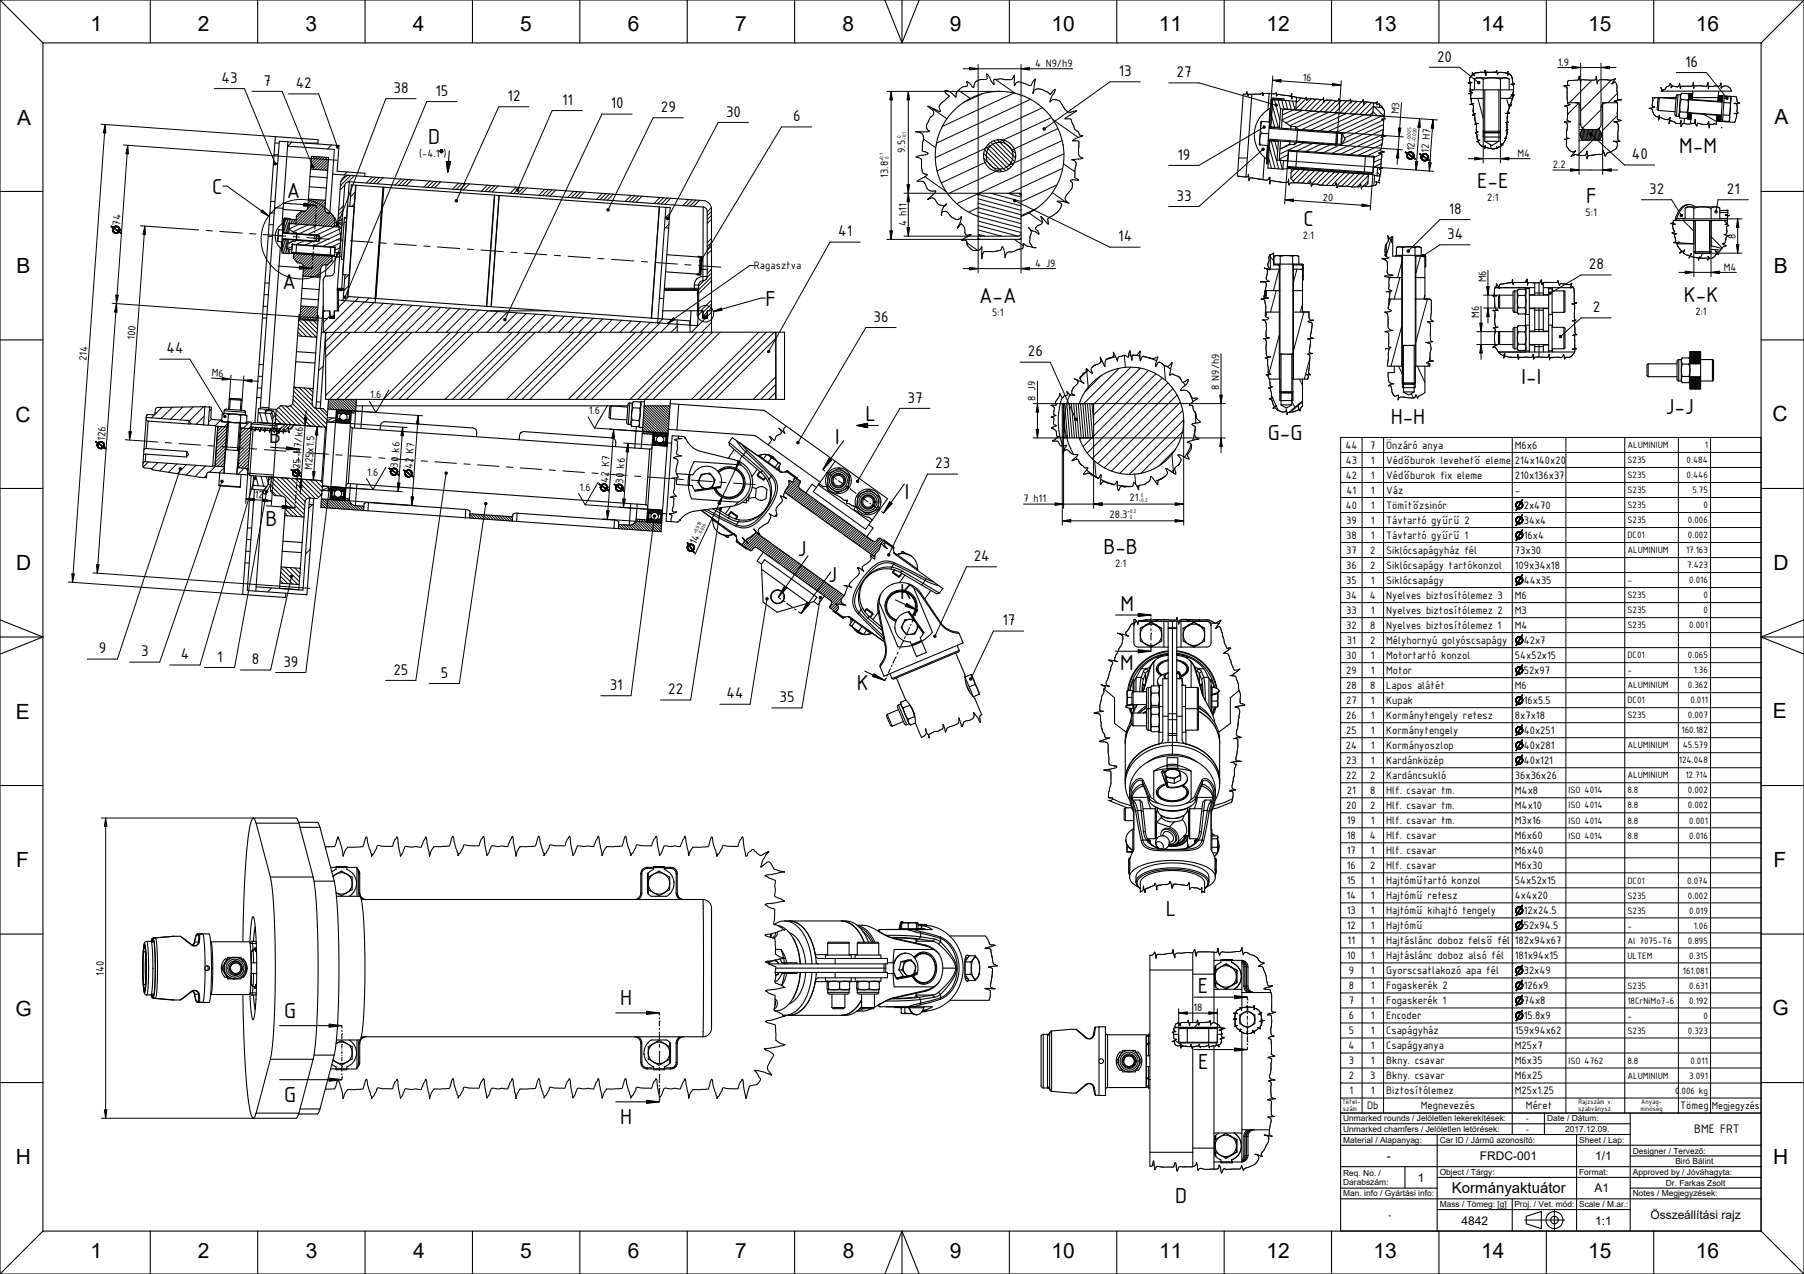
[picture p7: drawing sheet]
<svg xmlns="http://www.w3.org/2000/svg" width="841mm" height="594mm" viewBox="0 0 841 594" stroke-linecap="round" stroke-linejoin="round" font-family="sans-serif">
<defs><g id="words">
<g font-size="10.9">
<text x="200" y="67">D</text>
<text x="783" y="71">M-M</text>
<text x="689" y="87">E-E</text>
<text x="99" y="90">C</text>
<text x="134" y="92">A</text>
<text x="739" y="95">F</text>
<text x="608" y="105">C</text>
<text x="132" y="135">A</text>
<text x="357" y="142">F</text>
<text x="456" y="141">A-A</text>
<text x="785" y="141">K-K</text>
<text x="709" y="179">I-I</text>
<text x="404" y="196">L</text>
<text x="648" y="198">H-H</text>
<text x="776" y="193">J-J</text>
<text x="125" y="206">B</text>
<text x="389" y="207">I</text>
<text x="591" y="205">G-G</text>
<text x="422" y="233">I</text>
<text x="124" y="245">B</text>
<text x="372" y="259">J</text>
<text x="514" y="258">B-B</text>
<text x="386" y="271">J</text>
<text x="420" y="279">K</text>
<text x="522" y="285">M</text>
<text x="522" y="312">M</text>
<text x="399" y="321">K</text>
<text x="544" y="427">L</text>
<text x="558" y="463">E</text>
<text x="289" y="469">H</text>
<text x="132" y="475">G</text>
<text x="559" y="498">E</text>
<text x="132" y="514">G</text>
<text x="289" y="524">H</text>
<text x="548" y="561">D</text>
</g>
<g font-size="9.8">
<text x="42" y="15">1</text>
<text x="92" y="15">2</text>
<text x="142" y="14">3</text>
<text x="193" y="14">4</text>
<text x="242" y="14">5</text>
<text x="293" y="14">6</text>
<text x="343" y="14">7</text>
<text x="393" y="14">8</text>
<text x="443" y="14">9</text>
<text x="490" y="14">10</text>
<text x="540" y="14">11</text>
<text x="590" y="14">12</text>
<text x="640" y="14">13</text>
<text x="691" y="14">14</text>
<text x="740" y="14">15</text>
<text x="791" y="15">16</text>
<text x="8" y="58">A</text>
<text x="827" y="58">A</text>
<text x="8" y="127">B</text>
<text x="827" y="127">B</text>
<text x="7" y="197">C</text>
<text x="826" y="197">C</text>
<text x="8" y="266">D</text>
<text x="827" y="266">D</text>
<text x="7" y="335">E</text>
<text x="826" y="335">E</text>
<text x="8" y="404">F</text>
<text x="827" y="404">F</text>
<text x="7" y="473">G</text>
<text x="826" y="473">G</text>
<text x="7" y="543">H</text>
<text x="827" y="543">H</text>
<text x="42" y="586">1</text>
<text x="92" y="586">2</text>
<text x="143" y="586">3</text>
<text x="193" y="586">4</text>
<text x="243" y="586">5</text>
<text x="293" y="586">6</text>
<text x="343" y="586">7</text>
<text x="393" y="586">8</text>
<text x="443" y="586">9</text>
<text x="490" y="586">10</text>
<text x="540" y="586">11</text>
<text x="590" y="586">12</text>
<text x="640" y="586">13</text>
<text x="691" y="586">14</text>
<text x="740" y="586">15</text>
<text x="791" y="586">16</text>
</g>
<g font-size="7.8">
<text x="670" y="29">20</text>
<text x="522" y="35">13</text>
<text x="548" y="36">27</text>
<text x="786" y="31">16</text>
<text x="103" y="39">43</text>
<text x="123" y="40">7</text>
<text x="138" y="41">42</text>
<text x="183" y="43">38</text>
<text x="203" y="45">15</text>
<text x="237" y="47">12</text>
<text x="262" y="49">11</text>
<text x="285" y="51">10</text>
<text x="308" y="52">29</text>
<text x="338" y="54">30</text>
<text x="370" y="57">6</text>
<text x="549" y="74">19</text>
<text x="761" y="74">40</text>
<text x="548" y="94">33</text>
<text x="769" y="90">32</text>
<text x="805" y="90">21</text>
<text x="675" y="100">18</text>
<text x="391" y="110">41</text>
<text x="521" y="113">14</text>
<text x="675" y="111">34</text>
<text x="741" y="126">28</text>
<text x="742" y="146">2</text>
<text x="407" y="150">36</text>
<text x="78" y="165">44</text>
<text x="479" y="166">26</text>
<text x="423" y="188">37</text>
<text x="436" y="218">23</text>
<text x="454" y="262">24</text>
<text x="467" y="292">17</text>
<text x="46" y="305">9</text>
<text x="66" y="306">3</text>
<text x="84" y="307">4</text>
<text x="101" y="309">1</text>
<text x="117" y="310">8</text>
<text x="132" y="311">39</text>
<text x="183" y="315">25</text>
<text x="205" y="316">5</text>
<text x="284" y="322">31</text>
<text x="312" y="324">22</text>
<text x="339" y="326">44</text>
<text x="363" y="327">35</text>
</g>
<text font-size="7" x="677" y="556">Kormányaktuátor</text>
<text font-size="6.2" x="790" y="528">BME FRT</text>
<g font-size="5.6">
<text x="647" y="541">-</text>
<text x="690" y="541">FRDC-001</text>
<text x="744" y="541">1/1</text>
<text x="661" y="551">1</text>
<text x="743" y="556">A1</text>
<text x="769" y="568">Összeállítási rajz</text>
<text x="681" y="571">4842</text>
<text x="744" y="571">1:1</text>
</g>
<g font-size="5.4">
<text x="483" y="31">4 N9/h9</text>
<text x="726" y="31">1.9</text>
<text x="607" y="38" transform="rotate(4 607 38)">16</text>
<text x="652" y="53" transform="rotate(-86 652 53)">M3</text>
<text x="422" y="71" transform="rotate(-90 422 71)">9.5</text>
<text x="659" y="71" transform="rotate(-86 659 71)">12</text>
<text x="666" y="71" transform="rotate(-86 666 71)">12 H7</text>
<text x="195" y="73">(-4.1 )</text>
<text x="707" y="73">M4</text>
<text x="414" y="83" transform="rotate(-90 414 83)">13.8</text>
<text x="724" y="78">2.2</text>
<text x="617" y="94" transform="rotate(4 617 94)">20</text>
<text x="693" y="94">2:1</text>
<text x="739" y="101">5:1</text>
<text x="56" y="105" transform="rotate(-86 56 105)">74</text>
<text x="423" y="106" transform="rotate(-90 423 106)">4 h11</text>
<text x="607" y="112">2:1</text>
<text x="809" y="111" transform="rotate(-90 809 111)">8</text>
<text x="351" y="126">Ragasztva</text>
<text x="483" y="124">4 J9</text>
<text x="693" y="132" transform="rotate(-90 693 132)">M6</text>
<text x="804" y="126">M4</text>
<text x="463" y="148">5:1</text>
<text x="690" y="148" transform="rotate(-90 690 148)">M6</text>
<text x="790" y="147">2:1</text>
<text x="63" y="159" transform="rotate(-86 63 159)">100</text>
<text x="40" y="168" transform="rotate(-86 40 168)">214</text>
<text x="99" y="175" transform="rotate(4 99 175)">M6</text>
<text x="173" y="186">1.6</text>
<text x="568" y="182" transform="rotate(-90 568 182)">8 N9/h9</text>
<text x="483" y="187" transform="rotate(-90 483 187)">8 J9</text>
<text x="275" y="193">1.6</text>
<text x="49" y="206" transform="rotate(-86 49 206)">126</text>
<text x="627" y="209">44</text>
<text x="639" y="209">7</text>
<text x="646" y="209">Önzáró anya</text>
<text x="706" y="209">M6x6</text>
<text x="140" y="219" transform="rotate(-86 140 219)">25 H7/k6</text>
<text x="146" y="219" transform="rotate(-86 146 219)">M25x1.5</text>
<text x="171" y="222">1.6</text>
<text x="186" y="218" transform="rotate(-86 186 218)">30 k6</text>
<text x="192" y="219" transform="rotate(-86 192 219)">42 K7</text>
<text x="627" y="216">43</text>
<text x="639" y="216">1</text>
<text x="646" y="216">Védőburok levehető eleme</text>
<text x="706" y="216">214x140x20</text>
<text x="283" y="225" transform="rotate(-86 283 225)">42 K7</text>
<text x="291" y="225" transform="rotate(-86 291 225)">30 k6</text>
<text x="627" y="223">42</text>
<text x="639" y="223">1</text>
<text x="646" y="223">Védőburok fix eleme</text>
<text x="706" y="223">210x136x37</text>
<text x="119" y="232" transform="rotate(4 119 232)">12</text>
<text x="270" y="229">1.6</text>
<text x="527" y="234">21</text>
<text x="628" y="230">41</text>
<text x="639" y="230">1</text>
<text x="646" y="230">Váz</text>
<text x="706" y="230">-</text>
<text x="477" y="234">7 h11</text>
<text x="627" y="237">40</text>
<text x="639" y="237">1</text>
<text x="646" y="237">Tömítőzsinór</text>
<text x="710" y="237">2x470</text>
<text x="517" y="241">28.3</text>
<text x="628" y="244">39</text>
<text x="639" y="244">1</text>
<text x="646" y="244">Távtartó gyűrű 2</text>
<text x="710" y="244">34x4</text>
<text x="628" y="251">38</text>
<text x="639" y="251">1</text>
<text x="646" y="251">Távtartó gyűrű 1</text>
<text x="710" y="251">16x4</text>
<text x="324" y="254" transform="rotate(-65 324 254)">14</text>
<text x="628" y="258">37</text>
<text x="639" y="258">2</text>
<text x="646" y="258">Siklócsapágyház fél</text>
<text x="706" y="258">73x30</text>
<text x="520" y="264">2:1</text>
<text x="628" y="265">36</text>
<text x="639" y="265">2</text>
<text x="646" y="265">Siklócsapágy tartókonzol</text>
<text x="706" y="265">109x34x18</text>
<text x="628" y="272">35</text>
<text x="639" y="272">1</text>
<text x="646" y="272">Siklócsapágy</text>
<text x="710" y="272">44x35</text>
<text x="627" y="279">34</text>
<text x="639" y="279">4</text>
<text x="646" y="279">Nyelves biztosítólemez 3</text>
<text x="706" y="279">M6</text>
<text x="628" y="286">33</text>
<text x="639" y="286">1</text>
<text x="646" y="286">Nyelves biztosítólemez 2</text>
<text x="706" y="286">M3</text>
<text x="628" y="293">32</text>
<text x="639" y="293">8</text>
<text x="646" y="293">Nyelves biztosítólemez 1</text>
<text x="706" y="293">M4</text>
<text x="628" y="300">31</text>
<text x="639" y="300">2</text>
<text x="646" y="300">Mélyhornyú golyóscsapágy</text>
<text x="710" y="300">42x7</text>
<text x="628" y="307">30</text>
<text x="639" y="307">1</text>
<text x="646" y="307">Motortartó konzol</text>
<text x="706" y="307">54x52x15</text>
<text x="628" y="314">29</text>
<text x="639" y="314">1</text>
<text x="646" y="314">Motor</text>
<text x="710" y="314">52x97</text>
<text x="628" y="321">28</text>
<text x="639" y="321">8</text>
<text x="646" y="321">Lapos alátét</text>
<text x="706" y="321">M6</text>
<text x="628" y="328">27</text>
<text x="639" y="328">1</text>
<text x="646" y="328">Kupak</text>
<text x="710" y="328">16x5.5</text>
<text x="628" y="335">26</text>
<text x="639" y="335">1</text>
<text x="646" y="335">Kormánytengely retesz</text>
<text x="706" y="335">8x7x18</text>
<text x="628" y="342">25</text>
<text x="639" y="342">1</text>
<text x="646" y="342">Kormánytengely</text>
<text x="710" y="342">40x251</text>
<text x="627" y="349">24</text>
<text x="639" y="349">1</text>
<text x="646" y="349">Kormányoszlop</text>
<text x="710" y="349">40x281</text>
<text x="628" y="356">23</text>
<text x="639" y="356">1</text>
<text x="646" y="356">Kardánközép</text>
<text x="710" y="356">40x121</text>
<text x="628" y="363">22</text>
<text x="639" y="363">2</text>
<text x="646" y="363">Kardáncsukló</text>
<text x="706" y="363">36x36x26</text>
<text x="628" y="370">21</text>
<text x="639" y="370">8</text>
<text x="646" y="370">Hlf. csavar tm.</text>
<text x="706" y="370">M4x8</text>
<text x="628" y="377">20</text>
<text x="639" y="377">2</text>
<text x="646" y="377">Hlf. csavar tm.</text>
<text x="706" y="377">M4x10</text>
<text x="628" y="384">19</text>
<text x="639" y="384">1</text>
<text x="646" y="384">Hlf. csavar tm.</text>
<text x="706" y="384">M3x16</text>
<text x="628" y="391">18</text>
<text x="639" y="391">4</text>
<text x="646" y="391">Hlf. csavar</text>
<text x="706" y="391">M6x60</text>
<text x="628" y="398">17</text>
<text x="639" y="398">1</text>
<text x="646" y="398">Hlf. csavar</text>
<text x="706" y="398">M6x40</text>
<text x="628" y="405">16</text>
<text x="639" y="405">2</text>
<text x="646" y="405">Hlf. csavar</text>
<text x="706" y="405">M6x30</text>
<text x="628" y="412">15</text>
<text x="639" y="412">1</text>
<text x="646" y="412">Hajtóműtartó konzol</text>
<text x="706" y="412">54x52x15</text>
<text x="628" y="419">14</text>
<text x="639" y="419">1</text>
<text x="646" y="419">Hajtómű retesz</text>
<text x="706" y="419">4x4x20</text>
<text x="628" y="426">13</text>
<text x="639" y="426">1</text>
<text x="646" y="426">Hajtómű kihajtó tengely</text>
<text x="710" y="426">12x24.5</text>
<text x="628" y="433">12</text>
<text x="639" y="433">1</text>
<text x="646" y="433">Hajtómű</text>
<text x="710" y="433">52x94.5</text>
<text x="628" y="440">11</text>
<text x="639" y="440">1</text>
<text x="646" y="440">Hajtáslánc doboz felső fél</text>
<text x="706" y="440">182x94x67</text>
<text x="628" y="447">10</text>
<text x="639" y="447">1</text>
<text x="646" y="447">Hajtáslánc doboz alsó fél</text>
<text x="706" y="447">181x94x15</text>
<text x="48" y="455" transform="rotate(-90 48 455)">140</text>
<text x="629" y="454">9</text>
<text x="639" y="454">1</text>
<text x="646" y="454">Gyorscsatlakozó apa fél</text>
<text x="710" y="454">32x49</text>
<text x="629" y="461">8</text>
<text x="639" y="461">1</text>
<text x="646" y="461">Fogaskerék 2</text>
<text x="710" y="461">126x9</text>
<text x="556" y="471">18</text>
<text x="629" y="468">7</text>
<text x="639" y="468">1</text>
<text x="646" y="468">Fogaskerék 1</text>
<text x="710" y="468">74x8</text>
<text x="629" y="475">6</text>
<text x="639" y="475">1</text>
<text x="646" y="475">Encoder</text>
<text x="710" y="475">15.8x9</text>
<text x="629" y="482">5</text>
<text x="639" y="482">1</text>
<text x="646" y="482">Csapágyház</text>
<text x="706" y="482">159x94x62</text>
<text x="629" y="489">4</text>
<text x="639" y="489">1</text>
<text x="646" y="489">Csapágyanya</text>
<text x="706" y="489">M25x7</text>
<text x="629" y="496">3</text>
<text x="639" y="496">1</text>
<text x="646" y="496">Bkny. csavar</text>
<text x="706" y="496">M6x35</text>
<text x="629" y="503">2</text>
<text x="639" y="503">3</text>
<text x="646" y="503">Bkny. csavar</text>
<text x="706" y="503">M6x25</text>
<text x="629" y="510">1</text>
<text x="639" y="510">1</text>
<text x="646" y="510">Biztosítólemez</text>
<text x="706" y="510">M25x1.25</text>
<text x="637" y="517">Db</text>
<text x="662" y="517">Megnevezés</text>
<text x="711" y="517">Méret</text>
<text x="783" y="517">Tömeg</text>
</g>
<text font-size="5.1" x="798" y="517">Megjegyzés</text>
<g font-size="4.7">
<text x="759" y="209">ALUMINIUM</text>
<text x="795" y="209">1</text>
<text x="759" y="216">S235</text>
<text x="786" y="216">0.484</text>
<text x="759" y="223">S235</text>
<text x="786" y="223">0.446</text>
<text x="759" y="230">S235</text>
<text x="789" y="230">5.75</text>
<text x="759" y="237">S235</text>
<text x="794" y="237">0</text>
<text x="759" y="244">S235</text>
<text x="787" y="244">0.006</text>
<text x="759" y="251">DC01</text>
<text x="787" y="251">0.002</text>
<text x="759" y="258">ALUMINIUM</text>
<text x="786" y="258">17.163</text>
<text x="787" y="265">7.423</text>
<text x="759" y="272">-</text>
<text x="788" y="272">0.016</text>
<text x="759" y="279">S235</text>
<text x="794" y="279">0</text>
<text x="759" y="286">S235</text>
<text x="794" y="286">0</text>
<text x="759" y="293">S235</text>
<text x="788" y="293">0.001</text>
<text x="759" y="307">DC01</text>
<text x="787" y="307">0.065</text>
<text x="759" y="314">-</text>
<text x="790" y="314">1.36</text>
<text x="759" y="321">ALUMINIUM</text>
<text x="787" y="321">0.362</text>
<text x="759" y="328">DC01</text>
<text x="788" y="328">0.011</text>
<text x="759" y="335">S235</text>
<text x="787" y="335">0.007</text>
<text x="784" y="342">160.182</text>
<text x="759" y="349">ALUMINIUM</text>
<text x="784" y="349">45.579</text>
<text x="783" y="356">124.048</text>
<text x="759" y="363">ALUMINIUM</text>
<text x="786" y="363">12.714</text>
<text x="731" y="370">ISO 4014</text>
<text x="759" y="370">8.8</text>
<text x="787" y="370">0.002</text>
<text x="731" y="377">ISO 4014</text>
<text x="759" y="377">8.8</text>
<text x="787" y="377">0.002</text>
<text x="731" y="384">ISO 4014</text>
<text x="759" y="384">8.8</text>
<text x="788" y="384">0.001</text>
<text x="731" y="391">ISO 4014</text>
<text x="759" y="391">8.8</text>
<text x="788" y="391">0.016</text>
<text x="759" y="412">DC01</text>
<text x="787" y="412">0.074</text>
<text x="759" y="419">S235</text>
<text x="787" y="419">0.002</text>
<text x="759" y="426">S235</text>
<text x="788" y="426">0.019</text>
<text x="759" y="433">-</text>
<text x="790" y="433">1.06</text>
<text x="759" y="440">Al 7075-T6</text>
<text x="787" y="440">0.895</text>
<text x="759" y="447">ULTEM</text>
<text x="788" y="447">0.315</text>
<text x="784" y="454">161.081</text>
<text x="759" y="461">S235</text>
<text x="788" y="461">0.631</text>
<text x="759" y="468">18CrNiMo7-6</text>
<text x="788" y="468">0.192</text>
<text x="759" y="475">-</text>
<text x="794" y="475">0</text>
<text x="759" y="482">S235</text>
<text x="787" y="482">0.323</text>
<text x="731" y="496">ISO 4762</text>
<text x="759" y="496">8.8</text>
<text x="788" y="496">0.011</text>
<text x="759" y="503">ALUMINIUM</text>
<text x="788" y="503">3.091</text>
<text x="781" y="510">0.006 kg</text>
</g>
<g font-size="3.9">
<text x="626" y="528">Unmarked chamfers / Jelöletlen letörések:</text>
<text x="626" y="523">Unmarked rounds / Jelöletlen lekerekítések:</text>
<text x="721" y="523">Date / Dátum:</text>
<text x="730" y="528">2017.12.09.</text>
<text x="626" y="533">Material / Alapanyag:</text>
<text x="671" y="533">Car ID / Jármű azonosító:</text>
<text x="736" y="533">Sheet / Lap:</text>
<text x="761" y="538">Designer / Tervező:</text>
<text x="781" y="543">Biró Bálint</text>
<text x="626" y="548">Req. No. /</text>
<text x="671" y="548">Object / Tárgy:</text>
<text x="736" y="548">Format:</text>
<text x="761" y="548">Approved by / Jóváhagyta:</text>
<text x="626" y="558">Man. info / Gyártási info:</text>
<text x="626" y="552">Darabszám:</text>
<text x="761" y="558">Notes / Megjegyzések:</text>
<text x="777" y="553">Dr. Farkas Zsolt</text>
<text x="671" y="563">Mass / Tömeg: [g]</text>
<text x="706" y="563">Proj. / Vet. mód:</text>
<text x="736" y="563">Scale / M.ar.:</text>
<text x="647" y="568">-</text>
</g>
<g font-size="3.5">
<text x="711" y="528">-</text>
<text x="711" y="523">-</text>
</g>
<g font-size="3.4">
<text x="626" y="515">Tétel-</text>
<text x="736" y="515">Rajzszám v.</text>
<text x="765" y="515">Anyag-</text>
<text x="626" y="518">szám</text>
<text x="736" y="518">szabványsz.</text>
<text x="765" y="518">minöség</text>
</g>
<g font-size="2.7">
<text x="420" y="64" transform="rotate(-90 420 64)">0</text>
<text x="422" y="65" transform="rotate(-90 422 65)">-0.1</text>
<text x="658" y="66" transform="rotate(-86 658 66)">-0.005</text>
<text x="660" y="66" transform="rotate(-86 660 66)">-0.020</text>
<text x="412" y="75" transform="rotate(-90 412 75)">+0.1</text>
<text x="414" y="74" transform="rotate(-90 414 74)">0</text>
<text x="531" y="234">-0.2</text>
<text x="532" y="232">0</text>
<text x="526" y="239">+0.2</text>
<text x="527" y="242">0</text>
<text x="325" y="249" transform="rotate(-65 325 249)">+0.018</text>
<text x="327" y="250" transform="rotate(-65 327 250)">-0.010</text>
</g>
</g></defs>
<g fill="#000">
<path d="M689 38l1 1h-1zM589 59h1v1h-1zM594 49h1v1l-1-1zM805 46v-1v1zM128 76h1v1h-1zM145 77h1v1h-1zM157 68h1v1h-1zM205 70h1zM205 71h1zM208 75h2l-1 5zM486 60h1v1l-1-1zM588 69h1v1z"/>
<path d="M741 62l1 1h-1zM142 95l6 1h-6zM212 93h1v1h-1zM241 88h1v1h-1zM283 98l1-1v1h-1zM472 93h1v1h-1zM799 98h1v1h-1zM122 98l3 3-3-2zM157 105l1-1v1h-1zM311 102l1-1v1h-1zM656 117h1v1h-1zM663 119h1v1h-1z"/>
<path d="M783 100h1v1zM140 124l5 1h-6zM160 138h1v1h-1zM326 121h1v1h-1zM722 136h1v1zM235 149h1h-1zM311 151l3-3 1 1zM333 145l3-1 1 1zM727 157l1-1v1h-1zM358 164l1-1v1h-1zM104 194h1v1l-1-1zM399 198l5-1v2z"/>
<path d="M501 195h1v1h-1zM84 218v1zM134 208l5 1-6 1zM371 206h1v1zM387 214h1l-4 5zM103 224h1v1h-1zM118 223h1v1l-1-1zM124 229h1l-1 1zM132 236l6 1h-7zM153 228h1v1l-1-1zM207 220h1v1h-1zM226 235l1-1v1h-1z"/>
<path d="M335 237h1v1h-1zM399 224h1v1zM415 234l1 1-4 4zM707 238l1-1zM707 234h1zM707 237h2zM709 234l-2 3zM708 237h1zM707 237v1zM708 234h1zM707 237h1zM709 237h1z"/>
<path d="M707 234h2zM709 234l1-1zM709 234h1zM709 235h1zM709 236h1zM710 233l-1 1zM305 240h1v1h-1zM414 258h1v1h-1zM707 252l1-1zM707 245l1-1zM707 248h1zM707 241h1z"/>
<path d="M707 251h2zM707 244h2zM709 248l-2 3zM709 241l-2 3zM708 251h1zM707 251v1zM708 244h1zM707 244v1zM708 248h1zM708 241h1zM707 251h1zM707 244h1z"/>
<path d="M709 251h1zM709 244h1zM707 248h2zM709 248l1-1zM707 241h2zM709 241l1-1zM709 248h1zM709 249h1zM709 241h1zM709 242h1zM709 250h1zM709 243h1z"/>
<path d="M710 247l-1 1zM710 240l-1 1zM135 268h1v1h-1zM357 279h1v1l-1-1zM366 273l1 1-4 4zM382 278h1v1h-1zM707 273l1-1zM707 269h1zM707 272h2zM709 269l-2 3zM708 272h1zM707 272v1z"/>
<path d="M708 269h1zM707 272h1zM709 272h1zM707 269h2zM709 269l1-1zM709 269h1zM709 270h1zM709 271h1zM710 268l-1 1zM376 281l2 1-5 4zM423 281l5 4-6-2zM435 296h1v1h-1z"/>
<path d="M531 286l6 1h-6zM707 297h1zM707 300h2zM709 297l-2 3zM708 297h1zM707 300h1zM708 300h1zM709 300h1zM707 297h2zM709 297l1-1zM709 297h1zM709 298h1z"/>
<path d="M709 299h1zM710 296l-1 1zM407 314l6 3-6-2zM452 316l1 1h-1zM531 303l6 1h-6zM707 315l1-1zM707 301l1-1zM707 311h1zM707 314h2zM709 311l-2 3zM708 314h1zM707 314v1z"/>
<path d="M707 300v1zM708 311h1zM707 314h1zM709 314h1zM707 311h2zM709 311l1-1zM709 311h1zM709 312h1zM709 313h1zM710 310l-1 1zM707 329l1-1zM707 339h1z"/>
<path d="M707 325h1zM707 328h2zM709 325l-2 3zM708 328h1zM707 328v1zM708 339h1zM708 325h1zM707 328h1zM709 328h1zM707 339h2zM709 339l1-1zM707 325h2z"/>
<path d="M709 325l1-1zM709 339l-2 3zM709 339h1zM709 340h1zM709 325h1zM709 326h1zM709 327h1zM710 338l-1 1zM710 324l-1 1zM707 357l1-1zM707 350l1-1zM707 343l1-1z"/>
<path d="M707 353h1zM707 346h1zM707 356h2zM707 349h2zM707 342h2zM709 353l-2 3zM709 346l-2 3zM708 356h1zM707 356v1zM708 349h1zM707 349v1zM708 342h1z"/>
<path d="M707 342v1zM708 353h1zM708 346h1zM707 356h1zM707 349h1zM707 342h1zM709 356h1zM709 349h1zM709 342h1zM707 353h2zM709 353l1-1zM707 346h2z"/>
<path d="M709 346l1-1zM709 353h1zM709 354h1zM709 346h1zM709 347h1zM709 355h1zM709 348h1zM709 341h1zM710 352l-1 1zM710 345l-1 1zM707 434l1-1zM707 427l1-1z"/>
<path d="M707 430h1zM707 423h1zM707 433h2zM707 426h2zM709 430l-2 3zM709 423l-2 3zM708 433h1zM707 433v1zM708 426h1zM707 426v1zM708 430h1zM708 423h1z"/>
<path d="M707 433h1zM707 426h1zM709 433h1zM709 426h1zM707 430h2zM709 430l1-1zM707 423h2zM709 423l1-1zM709 430h1zM709 431h1zM709 423h1zM709 424h1z"/>
<path d="M709 432h1zM709 425h1zM710 429l-1 1zM710 422l-1 1zM707 455l1-1zM707 458h1zM707 451h1zM707 454h2zM709 451l-2 3zM708 454h1zM707 454v1zM708 458h1z"/>
<path d="M708 451h1zM707 454h1zM709 454h1zM707 458h2zM709 458l1-1zM707 451h2zM709 451l1-1zM709 458l-2 3zM709 458h1zM709 459h1zM709 451h1zM709 452h1z"/>
<path d="M709 453h1zM710 457l-1 1zM710 450l-1 1zM153 477l6 1-6 1zM301 472h6l-6 1zM576 464l6 1-6 1zM707 476l1-1zM707 469l1-1zM707 462l1-1zM707 472h1zM707 465h1zM707 475h2z"/>
<path d="M707 468h2zM707 461h2zM709 472l-2 3zM709 465l-2 3zM708 475h1zM707 475v1zM708 468h1zM707 468v1zM708 461h1zM707 461v1zM708 472h1zM708 465h1z"/>
<path d="M707 475h1zM707 468h1zM707 461h1zM709 475h1zM709 468h1zM709 461h1zM707 472h2zM709 472l1-1zM707 465h2zM709 465l1-1zM709 472h1zM709 473h1z"/>
<path d="M709 465h1zM709 466h1zM709 474h1zM709 467h1zM709 460h1zM710 471l-1 1zM710 464l-1 1zM576 489h6l-6 1zM153 503h6l-6 1zM301 513l6 1h-6z"/>
</g>
<g fill="none" stroke="#000" stroke-width=".47">
<path d="M464 37l9 7M464 37l-1 1v1l-3-5v3a4 4 0 0 0-6 4l-3-3v2a6 6 0 0 0-5 5l-3-2-2-1 1 3-3 3a3 3 0 0 0-1 4l-5-2a4 4 0 0 1 2 4 5 5 0 0 0-2 7h-6M464 37h5a2.5 2.5 0 0 0 4-2v5a2.4 2.4 0 0 1 4-1l3 1 3-3-1 6M532 38h-15l-30 22M545 39h14l35 10M666 31h14l9 7M685 39h.1M685 39h-1M685 39h1M685 38h.1M685 37v1M685 37h.1"/>
<path d="M685 36v1M685 36h.1M685 40h.1M685 40v2M685 39v1M685 38h1M686 38h.1M686 38v1M686 39h.1M686 35l-1 1M686 35h.1M686 34v1"/>
<path d="M686 34h.1M686 34h1M687 34h.1M687 34v1M687 35h.1M688 34h-1M688 34h.1M688 34h1M689 38l1 1h-1zM689 34h.1M690 34h-1M690 34h.1"/>
<path d="M691 34h.1M692 34h-2M692 34h.1M692 33v1M692 33h.1M692 34l1 1M693 35h.1M693 34v1M693 34h.1M693 34h2M695 34h.1M697 34h-2"/>
<path d="M697 34h.1M698 33l-1 1M698 33h.1M698 33v1M698 34h.1M698 34v1M698 35h.1M699 34l-1 1M699 34h.1M699 34h1M700 34h.1M700 34h1"/>
<path d="M701 34h.1M701 34h1M702 34h.1M703 35h.1M703 35l1-1v1M703 33v1h-1M703 33h.1M703 33v2M704 35h.1M704 35h1M705 35h.1M705 39h.1"/>
<path d="M705 35v1M705 39l1 2M705 36h.1M705 36v1M705 37h.1M705 37v1M705 38h.1M705 38v1M705 39h1M706 39h-1M706 39h.1M729 40h.1"/>
<path d="M736 37h-2a2.6 2.6 0 0 0-3 2l1 1h-3M736 37h.1M736 36v1M736 36h.1M736 36l1 3M737 39h.1M742 37h-3a1.4 1.4 0 0 0-2 0 1.4 1.4 0 0 0 0 2M742 37l-10 11M744 36v1h-2M744 36h.1M744 36l1 3M745 39h.1"/>
<path d="M751 37l-14 15M752 39l1-1a4 4 0 0 1 1 5M752 39h-1M753 37h-2h-2a4 4 0 0 0-4 2M753 37l-1 2M753 37h.1M781 34h15l9 11M783 39a1.9 1.9 0 0 1-3 1M783 39h.1M783 39v2M789 39h.1M789 39l-1 1h-4l-1 1"/>
<path d="M796 39a2.1 2.1 0 0 1-3 1h-2a1.3 1.3 0 0 0-1 1l-1-2M796 39h.1M796 39v2M100 41h14l14 35M117 43h15l14 34M134 44h15l8 24M194 46h-14l-22 58M213 47h-14l-38 91M247 50h-14l-20 43M271 52h-14l-16 36M295 53h-14l-45 95M319 55h-15l-20 42"/>
<path d="M349 57h-14l-24 44M378 59h-14l-37 62M434 50l7 5M447 42l5 4M458 44l-9 4M473 43l-34 16M480 46l-43 21M482 43a4 4 0 0 1 6 0 1.1 1.1 0 0 0 1 1 1.1 1.1 0 0 0 1-1l2-1-2 6a4 4 0 0 1 3-1 4 4 0 0 1 3 3 4 4 0 0 0 6 2l-6 3a2.4 2.4 0 0 1 3 0 2.4 2.4 0 0 1 1 3l1 2 2 2v1h2l-5 3a1.9 1.9 0 0 1 3 1v2a4 4 0 0 0 2 5l-5 1a2.4 2.4 0 0 1 2 1 2.4 2.4 0 0 1-1 3v1a2.6 2.6 0 0 0 2 4h-4a5 5 0 0 1-2 7 2.4 2.4 0 0 0 1 4l-1-1M482 43v1M486 50l-50 24M486 60h1v1l-1-1zM490 55l-25 11"/>
<path d="M491 56l12 8M493 60l-21 10M581 43v1h-1M581 43h.1M581 43l1 2v-1h6l1-1v2M589 45h.1M589 45v-1h5l1-1v2a1.9 1.9 0 0 1 3-1l3 1M589 59h1v1h-1zM589 60l-30 17h-14M592 60l32 2M592 59h1M593 54l1 5"/>
<path d="M593 46l-1 13M593 49l3 10M593 48l-1 11M593 46v1M594 46h.1M594 47l3 9M594 49h1v1l-1-1zM594 46v1M595 46v1M596 46l-1 1M596 47l1 4M596 46v1"/>
<path d="M597 46l-1 1M597 46v1M598 46l1 5M598 46v1M599 47l1 4M601 47l1 4M601 45h.1M602 44l-1 1M602 44h.1M602 46h.1M602 44v2M603 47l1 4"/>
<path d="M603 51l-5 3M604 47h.1M604 45h.1M607 46l-3 2M607 46l-4-1-1 1M607 51l-9 5M609 46h-2M609 45v1M609 46l-5 5M609 46v1M609 46h.1M609 47h.1"/>
<path d="M611 46l-5 5M611 52l-12 5M611 46h-1l-1 1M614 46l-6 6M615 52l-14 7M616 46l-5 6M617 46h-1h-5M617 46h.1M617 48h.1M617 46v2M618 47l-5 5M618 47l-1 1"/>
<path d="M618 47h5M619 52l-15 7M621 47l-6 5M623 47l-5 5M624 53l-18 8M624 46l-1 1M624 46h.1M624 46v2M624 48h.1M626 47l-6 5M626 47l-2 1M628 53l-18 8"/>
<path d="M628 47l-6 6M630 46l-1 1h-3M630 46h.1M630 46v2M630 48h.1M630 48l-5 5M630 47h1M630 47v1M630 47h.1M631 47h2M631 47h.1M632 53l-18 8"/>
<path d="M633 47l-6 6M635 47l-6 6M635 47v-1l1 3v-2l1 1M635 47h-2M636 47h-1M636 54l-18 8M637 48l-5 5M637 48h2M639 48l-5 5M640 54l-18 8M640 52l-1 2M640 52l2 2"/>
<path d="M640 50l-4 4M641 50l4 4M642 49h.1M642 49l1-1 2 3M642 48h-3M642 48v1M642 47v1M644 50l1 1M644 54l-18 9M644 56h1M644 56h.1M645 56l-18 8"/>
<path d="M645 58l-20 9M645 56v4M645 51l1 4M646 55l-2 1M646 55h.1M685 44h.1M685 44l1 1M685 42v1M685 49h1M685 42h.1M685 43h.1M685 43h1"/>
<path d="M685 49h.1M686 43h.1M686 45h.1M686 45v1M686 46h.1M686 46v1M686 49h.1M686 47h.1M686 47v1M686 49h-1M686 48h.1M686 43l-1 1"/>
<path d="M686 49h1M686 54h.1M686 54h1M686 48h1l-1 1M687 54h.1M687 42l-1 1M687 51h.1M687 52h.1M687 51v1M687 52v1M687 50h.1M687 50v1"/>
<path d="M687 53h.1M687 49h.1M687 49v1M687 53v1M687 53h1M687 55h.1M687 54v1M687 55h1M688 55h.1M688 56h.1M688 55v1M688 58h.1"/>
<path d="M688 53h.1M688 53h-1M688 56v1M688 57h.1M688 57l1 1M688 60h.1M688 58v2M689 58h.1M689 58h-1M689 46l2 9M692 42v20M699 42v20"/>
<path d="M702 57h.1M702 53h.1M702 53h1M702 46l2 4M702 57l1 1M703 60h.1M703 59v1M703 58h.1M703 58v1M703 59h.1M703 60v1M703 57h-1"/>
<path d="M703 55v2M703 55h.1M703 57h.1M703 54v1M703 54h.1M703 53h-1M703 53h.1M703 53v1M703 53h1M703 52h.1M703 52l1 1M703 51v1"/>
<path d="M703 51h.1M704 51h-1M704 53h.1M704 51h.1M704 50v1M704 50h.1M704 49h.1M704 49v1M704 48l1 1M704 48h.1M704 49h1M705 44h.1"/>
<path d="M705 48h-1M705 49h.1M705 48h.1M705 47v1M705 47h.1M705 44v1M705 46v1M705 46h.1M705 45h.1M705 44l-1 2M705 44h1M705 45v1"/>
<path d="M705 43v1M705 43h.1M706 42l-1 1M706 41v1M706 42h.1M706 41h.1M706 44h-1M706 44h.1M729 40l2 1M730 49h-1M730 49a1.9 1.9 0 0 1 1 3v1M731 41h.1"/>
<path d="M731 41v6a1.1 1.1 0 0 0 0 1 1.1 1.1 0 0 0 1 1h-2M731 53v2a1.2 1.2 0 0 0 0 1 1.2 1.2 0 0 0 1 1h-3h1a5 5 0 0 1 0 5v1a1.1 1.1 0 0 0 0 1 1.1 1.1 0 0 0 2 1M736 48l-5 5M746 51l-8 9M752 57h1M753 57a2.5 2.5 0 0 1 1 4v4l1 1M753 47h-1M753 47a5 5 0 0 1 1 5v2M754 43v2a1.3 1.3 0 0 0 0 1 1.3 1.3 0 0 0 2 1M754 43l-4 5M754 54l-7 7M754 54a1.5 1.5 0 0 0 0 2 1.5 1.5 0 0 0 2 0l-3 1"/>
<path d="M756 47h-3M756 47h.1M769 51h.1M769 51h1a3 3 0 0 0 3 3h1M770 46v3l1 1M771 46h.1M771 50h.1M771 50l-2 1M773 56h.1M774 54l-1 2M774 54h.1M774 41h.1"/>
<path d="M774 41v2M774 41l1 2M778 58h.1M779 55a4 4 0 0 1-5 0l-1 1M779 55l-1 3M779 55h.1M780 40l-1 1v-2l-1 1-3 3M780 40h.1M783 41h.1M784 56a2.1 2.1 0 0 1-4 1 1.1 1.1 0 0 0-2-1 1 1 0 0 0 0 2M784 56h.1M784 56v3a3 3 0 0 1 4-1l2-1"/>
<path d="M787 55v1M787 55h1M787 55l1 1M787 55h.1M787 54l1 1M787 53l1 1M787 53h1M787 46h1M787 45l2 1M787 54h.1M787 45h2M787 44l2 1"/>
<path d="M788 44h1M788 46h-1M788 45l-1 1h2M788 44l1 1M788 53h.1M788 54v1M788 53v1M788 46h.1M788 45v1M788 44v1M788 54h.1M789 44h.1"/>
<path d="M789 46h.1M789 45h.1M790 57h.1M790 56h.1M790 56v1M794 53l6 4M796 41l1-1h3a1.5 1.5 0 0 0 1 0 1.5 1.5 0 0 0 1-1v2a2.8 2.8 0 0 1 3-1 2.8 2.8 0 0 1 2 3M796 41h.1M797 57a2.5 2.5 0 0 1-4 1 1.1 1.1 0 0 0-1 0 1.1 1.1 0 0 0-1 1l-1-2M797 57h.1M797 57v2M797 59v1"/>
<path d="M800 58a2 2 0 0 0-3 1M800 56l1 1M800 56l2 1M800 55l2 1M800 56h.1M800 55h.1M800 54l2 1M801 47h.1M801 54l1 1M801 47h1M801 46l2 1M801 56h-1"/>
<path d="M801 55v1M801 45l2 2M801 54v1M801 45l2 1M801 46v1h1M801 45v1l2 1M801 54h1M802 45h1M802 56l-1 1M802 54h-1M802 55h-1M802 46v1"/>
<path d="M802 45v1M802 54h.1M802 56h.1M803 47h-1M803 46l-1 1M803 45l-1 1M803 59v1M803 45h.1M803 46l-2-1 2 1M805 46v-1v1zM808 53h1M809 53a2.3 2.3 0 0 1 0 4"/>
<path d="M809 57h.1M809 45l1 2 1 1h-2a2.6 2.6 0 0 1 1 4v1M810 53h-1M810 53h.1M128 72h2M128 76h1v1h-1zM128 67h2M136 66l-2 2M142 67h6M145 77h1v1h-1zM146 73h-1M147 73l-2 2"/>
<path d="M148 73l-3 3M149 73l-4 4M150 73l-5 6M151 73l-5 6M153 73l-6 6M153 79h.1M153 78l-1 1M153 77l-3 2M153 75l-4 4M153 74l-5 5M155 68l-2 1M157 68h1v1h-1z"/>
<path d="M205 71h.1M206 70h.1M205 70h1zM205 70h.1M206 71h.1M205 71h1zM208 75h2l-1 5zM427 61h.1M427 61a4 4 0 0 1 3 6 2.3 2.3 0 0 0 1 4l2 1-6 1a3 3 0 0 1 3 5v1a2.2 2.2 0 0 0 2 2l-4 4a4 4 0 0 1 4 3 4 4 0 0 0 4 1l-4 4a2.8 2.8 0 0 1 3-1 2.8 2.8 0 0 1 2 3l4 1M431 65l5 4M459 72l8 8M459 74l6 6"/>
<path d="M459 70l10 10M460 69l10 10M460 75l-21 10M461 67l10 11M462 68l-25 12M462 66l10 11M463 66l10 9M465 65l8 9M467 79l-25 11M467 65l6 6M495 66l-25 11M495 78l-25 12"/>
<path d="M496 76l5 4M496 72l-50 23M577 74h4M588 69h1v1zM588 70l-29 26h-14M591 65l32 2M591 74l2 4M592 66l-1 10M592 69l2 10M593 66l3 13M594 66l2 5M597 75l1 4"/>
<path d="M600 74l-1 1M601 72l-5 2M602 67l-5 3M603 79l-1 1M604 66l21 2M605 60l21 2M606 79l-4 4M608 79l-5 5M609 66l-12 6M610 79l-5 6M613 80l-6 5M613 66l-8 4"/>
<path d="M615 80l-6 6M617 67l-8 4M617 80l-6 6M621 67l-8 4M625 67l-8 4M643 78v1M643 71h.1M643 71l1 1M644 70v1h1h-2M644 70l-7 3M644 78h.1M644 76l-4 2"/>
<path d="M644 76v2M644 78v1h-1h1v2M644 64h.1M644 64l1 1M644 74l-4 2M644 72l-3 1M644 72v4M644 67l-11 5M644 67v3M645 65l-16 7M645 65l-1 2M645 63l-20 9"/>
<path d="M645 63h1l-2 1M645 60l-24 11M645 60v3M688 62h.1M688 61h1M688 61h.1M688 60v1M688 62v1M688 63h.1M688 63l1 1M689 61h.1M689 66h.1"/>
<path d="M689 64h.1M689 64v1M689 66v1M689 65h.1M689 61v1M689 65h1M689 62h-1M689 62h.1M689 67h.1M689 67l1 1M690 65h.1M690 65l-1 1"/>
<path d="M690 68h.1M690 68h1M691 68h.1M691 68h1M691 61v3M692 69h.1M692 68v1M692 68h.1M693 69h.1M693 69h-1M693 69h1M694 69h.1"/>
<path d="M694 69h1M695 67v2M695 69h1M696 69h.1M697 69h-1M697 69h.1M698 68l-1 1M698 68h.1M698 68v1M698 69h.1M699 69h-1M699 69h.1"/>
<path d="M699 68v1M699 68h.1M699 61v3M700 68h-1M700 68h.1M700 67h.1M700 67v1M700 67l1 1M701 68h.1M701 67h-1M701 67h.1M701 66v1"/>
<path d="M701 66h.1M702 66h-1M702 66h.1M702 65v1M702 65h.1M702 64v1M702 64h.1M702 61h1M702 61h.1M702 63v1M702 65h-1h1M702 63h.1"/>
<path d="M703 61h.1M703 62l-1 1M703 62h.1M703 61v1M729 65h.1M729 65h1M730 65a4 4 0 0 0 4 6v-1M732 65h-2M732 65h.1M732 73h1M734 70l-1 3M734 70h.1"/>
<path d="M737 63l7 2M737 63l9 2M737 62l9 3M737 64l6 1M737 62l9 2M737 61l9 3M737 64l4 1M737 61l10 2M738 65h1M738 61l9 2M739 60l8 2M740 72l-1 1-5-1-1 1"/>
<path d="M740 72h.1M740 71v1M740 74h.1M740 70v1M740 71v3M741 60l5 2M741 62l1 1h-1zM742 63l15 14h14M742 65l-6 7M743 60l3 1M744 60l2 1M747 70a1.9 1.9 0 0 1-1 2 1.9 1.9 0 0 1-2 0h-2a1.7 1.7 0 0 0-2 2"/>
<path d="M747 70h.1M747 70l1 3M748 73h.1M752 66a2.1 2.1 0 0 1 2 2 2.1 2.1 0 0 1-2 2l-3 1-1 2M752 66h.1M755 66h.1M755 66h-3M104 87h2l19 14M122 98l3 3-3-2zM126 99h2M126 94h2M141 99l-3 3"/>
<path d="M142 95l6 1h-6zM143 98l-5 5M144 93h.1M145 93l-1 2M147 93l-3 3M148 93l-5 5M149 93l-11 11M150 93l-11 11M151 93l-11 12M152 97l-8 8-7 3M152 98l-7 7M152 96l-10 9"/>
<path d="M152 94l-11 11M152 99l-6 6M153 99l-6 6M154 100l-6 5M155 100l-6 5M160 100l-2 2M160 98l-2 2M160 96l-2 2M161 86l-2 3M162 82l-3 3M162 80l-2 2M164 82l-5 5"/>
<path d="M164 86h.1M165 95l-1 1M165 82l-3 3M166 90l-3 2M174 83l-3 2M175 83l-3 2M177 83l-3 3M179 83l-3 3M187 83l-3 3M189 84l-3 2M190 84l-2 3M192 84l-3 3"/>
<path d="M200 84l-2 3M202 85l-3 2M204 85l-3 2M205 85l-2 3M212 93h1v1h-1zM214 85l-3 3M215 86l-2 2M217 86l-3 2M219 86l-3 3M227 86l-3 3M229 86l-3 3M231 87l-3 2"/>
<path d="M232 87l-3 3M241 87l-3 3M241 88h1v1h-1zM242 87l-3 3M244 88l-3 2M246 88l-3 2M254 88l-3 3M256 88l-3 3M257 88l-2 3M259 89l-3 2M267 89l-2 3M269 89l-3 3"/>
<path d="M271 89l-3 3M272 90l-2 2M281 90l-3 3M283 90l-3 3M283 98l1-1v1h-1zM284 90l-3 3M286 91l-3 2M294 91l-3 3M296 91l-3 3M298 91l-3 3M299 91l-3 3M308 92l-3 3"/>
<path d="M309 92l-2 3M310 97h.1M311 92l-3 3M312 100l-2 2M313 92l-3 3M321 93l-3 3M323 93l-3 3M324 93l-2 3M326 93l-3 3M332 97l-2 2M332 99l-2 2M431 82l10 7"/>
<path d="M441 96l-2 2v3a1.7 1.7 0 0 1 1-2 1.7 1.7 0 0 1 2 1l2 1a2.6 2.6 0 0 0 4 0v3l-2 2 1-1a1.6 1.6 0 0 1 2 0 1.6 1.6 0 0 1 1 2 1.9 1.9 0 0 0 0 2 1.9 1.9 0 0 0 3 0l-5 3a1.9 1.9 0 0 1 2 0 1.9 1.9 0 0 1 1 2 4 4 0 0 0 3 3 4 4 0 0 0 4-2v6v-2a3 3 0 0 1 4-2h3a2.2 2.2 0 0 0 2-2l1 1v4a3 3 0 0 1 4-3l2-1a2 2 0 0 0 3-2l2 1h3M441 95v1zM452 99l4-2 20 5M456 99l20 5M456 95l20 5M456 93l20 5M456 91l20 5M469 90l7 2M472 93h1v1h-1zM474 94l43 21h15M480 99l6 5M483 97l-7 4"/>
<path d="M491 90l6 4M493 86l-17 8-14-4M497 94h-4a2.1 2.1 0 0 1 2 2 2.1 2.1 0 0 1-1 2l-3 2a2.7 2.7 0 0 0-2 4v1l-4-4 1 3M582 81a2.1 2.1 0 0 1-3 1h-2M582 81h.1M582 81v3M582 84h.1M582 84a3 3 0 0 1 4-1l1 1a4 4 0 0 0 5-1v3M601 84h.1M601 84a2.3 2.3 0 0 1-4 1l-4-1-1 1M601 84v2M601 86h.1"/>
<path d="M605 85h2M605 85h-3l-1 1M607 85l2 1M609 86l2-1v-1v2M611 86v1M611 87h.1M614 86h-2l-1 1M614 86h2M616 86h2M618 86l2 1a1.8 1.8 0 0 0 3-2v2M620 80l-6 6M622 80l-6 6"/>
<path d="M623 87h.1M624 80l-6 6M625 87h3M625 87h-1h-1M627 81l-6 6M628 87h2M629 81l-6 6M631 81l-6 6M634 81l-6 6M634 86v1h-4M634 86h.1M634 86l1 2v-1"/>
<path d="M635 87v1M635 87h.1M636 81l-6 6M638 85l-3 2M638 82l-5 5M641 85h1M641 85h.1M641 85a2.1 2.1 0 0 1-2 2h-4M642 80l1 2M642 85h.1M642 85h1M643 85h.1"/>
<path d="M643 82v3M644 81l-1 1M644 81h.1M765 93h14l5 7M799 98h1v1h-1zM805 98v1a1.2 1.2 0 0 1-1 1h2M815 93h-14l-1 5M125 110h2M125 105h2M132 111l16 1M132 116v2M132 109l16 1"/>
<path d="M132 112l-1 5M132 113l1 5M132 108h.1M132 112l2 6M132 106l1 2M132 102v6M132 103l2 5M133 103l-1 5M133 102h.1M133 102l1 5M133 112l1 2M134 102h.1"/>
<path d="M134 102v2M134 116l1 2M135 102v2M135 102h.1M136 102v2M136 115l-2 1M136 102l1 2M137 112l-3 2M137 102l1 2M138 118l-1 1M138 102h.1M138 112l10 1"/>
<path d="M138 109l11 1M139 118l-2 2M139 105l-4 2M140 118l-3 3M141 118l-3 4M142 119l-3 3M142 112l-4 2M143 119l-3 4M145 119l-4 4M146 119l-5 4M146 114h.1M146 114v1"/>
<path d="M146 112v1M147 112l-5 2M147 109h.1M147 109l-1 3M147 108v1M147 106v1M147 119l-6 5M148 105l-9 4M148 119l-7 7M149 119l-8 8M150 119l-9 9M152 119l-10 10"/>
<path d="M153 119l-10 10M154 119l-10 10M155 120l-4 3M155 101l-4 4M156 101l-4 4-9 5M156 106l-9 4M156 105l-1 1M156 105l1 1M156 104l-2 2M156 102l-3 3M156 104l3 2M157 105l1-1v1h-1z"/>
<path d="M157 119l1 1M157 118l1 1M158 104l1 1M158 118h.1M159 115l-3 2M159 113l-4 2M159 111l-8 4M159 109l-13 6M159 106l-10 5M160 102l-1 1M311 102l1-1v1h-1zM312 104l-2 2"/>
<path d="M326 120h.1M327 120l-1 8M332 100l-2 2M332 102l-2 2M332 111l-2 2M332 113l-2 2M332 115l-2 2M332 117l-2 2M401 113h-14l-28 50M449 112h.1M451 113l5 4M456 107l11 3"/>
<path d="M456 105l19 5M456 103l20 5M456 101l20 5M456 109l3 1M458 118h.1M473 112l4 2M480 106l1 1M480 106h.1M481 107v1a6 6 0 0 0 1 7M482 115h1zM483 106l1 3-3-2M483 106h.1"/>
<path d="M486 104l-3 2M592 120l2 1M594 118a2.9 2.9 0 0 0-2 4l-1 2 1 2-2-1M646 120h2l-4 1M648 112l-1-2v2a8 8 0 0 0-1 8M648 112l1 1M648 112l-2 8M649 111v2M649 111h-1M649 113h.1M649 110v1M649 110h.1"/>
<path d="M651 119h.1M653 119h-1M656 117h1v1h-1zM661 119h.1M662 119l-2 8M663 119h-1M663 119h1v1h-1zM664 119h.1M685 102h-14l-14 15M685 114h-14l-7 5M779 104h.1M779 104l2 1"/>
<path d="M780 105l1 3-2 1h2M780 105h.1M780 104h-1M780 104h.1M780 103v1M781 105h-1M781 111h.1M781 105h.1M781 113h.1M781 111v2h-1h1M781 109v1v1M782 109h-1"/>
<path d="M782 113h-1M782 113v1l2 3M783 113h-1M783 118h.1M783 100h1v1zM784 117h.1M784 117l-1 1M785 103l5 5M785 118l1 1a.9 .9 0 0 1 1 0 .9 .9 0 0 1 0 1l1-1M785 118h.1M785 117v1M785 117l-2 1"/>
<path d="M785 117h.1M788 119a1.1 1.1 0 0 0 1 1 1.1 1.1 0 0 0 1 0M788 118v1M788 118h.1M790 103v15M796 120h.1M796 120v1M796 120h1M797 103v15M798 110l5 6M800 119h.1M800 117h.1"/>
<path d="M800 117l1 2M801 119l-1-1-2 2h-1M801 119h.1M803 116l-1 1h-2M803 113l2 2M803 113h.1M804 103l1 1M804 109h.1M804 109l2 1h-1l-1 2M804 105h.1M804 105h1M804 112v1h-1"/>
<path d="M804 112h.1M805 115h.1M805 105h1l-1 1a3 3 0 0 1-1 3M805 105h-1M805 115h-1l-1 1M805 104v1M806 100l-1 1v3M806 100h.1M123 137h2M123 132h2M140 124l5 1h-6zM149 129h.1"/>
<path d="M149 128l-1 1M149 126l-2 3M150 125l-4 4M155 121l-3 3M160 138h1v1h-1zM162 133l-2 3M162 128l-1 2M163 138l-2 2M167 139l-16 16M172 139l-2 2M325 128h.1M326 128h-1"/>
<path d="M326 128h.1M326 121h1v1h-1zM328 131l-2 2M332 126l-2 2M332 127l-2 2M332 129l-6 6M332 131l-6 6M332 140l-5 5M351 124h-2l-38 27M357 139h-2l-22 6M588 131h.1M588 139a3 3 0 0 1 2 5v4"/>
<path d="M588 139h.1M588 131a1.4 1.4 0 0 1 2 1 1.4 1.4 0 0 1 0 1l-1 5 1 1M589 125h1M590 125h.1M590 139h.1M590 125l1 3a2.1 2.1 0 0 0 1 3h-4M590 139h1M591 139h-3M591 139h.1M594 123v1M595 136l-3 10M595 123v1"/>
<path d="M596 124h.1M596 126l-2 10M603 123v1M604 123v1M605 126l-2 6M606 123v1M607 123v1M644 121h.1M644 121h2M646 121a6 6 0 0 1 1 6 2.1 2.1 0 0 0 2 1l-3 1a1.7 1.7 0 0 1 1 0 1.7 1.7 0 0 1 0 2l1 1a2.2 2.2 0 0 0 1 4M646 121h.1M648 139l-1 5"/>
<path d="M649 136h-3a1.8 1.8 0 0 1 2 1 1.8 1.8 0 0 1 0 2l-1 2a2.2 2.2 0 0 0 2 4h-2M649 136h.1M653 129l-3 10M653 122l-1 7M664 138v1M665 120l-1 1M665 121l-1 1M665 123h-1M665 124h-1M665 139l-5 20M667 139v2v5a2.5 2.5 0 0 0 1 4h-3a4 4 0 0 1 2 5v4h1l-3 1h1a4 4 0 0 1 1 5v1a1.5 1.5 0 0 0 1 2l-2 1M697 137h.1"/>
<path d="M697 137v1M697 138h.1M697 134v3M697 138h-1a4 4 0 0 1 1 4v2M697 134h.1M698 132l-1 2M698 132h.1M698 132l1 3v-2M698 138h-1M699 133h.1M700 132l-1 1M700 132h.1"/>
<path d="M704 132h-4M704 132h.1M705 132h-1M705 132v1M705 130v2zM705 133h.1M711 131l-1 1h-4l-1 1M711 131h.1M712 130l-1 1M712 130h.1M712 130v3M712 133h.1"/>
<path d="M717 132h1M718 132h-4a1.4 1.4 0 0 0-2 1M718 132l1-2v3M718 132h.1M719 133h.1M722 136h1v1zM730 133l-2-1-1 1-1-2a1.1 1.1 0 0 1 0 1 1.1 1.1 0 0 1-1 0h-5l-1 1M730 133h.1M730 133h2l1-1-1 2M732 134h.1M733 134h-1M733 134h.1"/>
<path d="M733 134l1 1v6h1M751 128h-14l-14 8M790 120h.1M790 120h2M792 120h.1M792 120v1v-1h1h2l1 1M796 121h.1M797 120h.1M122 148h2M123 143h2M139 155l2 2M139 153l4 4"/>
<path d="M139 151l6 6M139 149l9 8M141 143h-1M142 149l6 6M142 143l-2 2M143 143l-3 3M144 149l4 4M144 143l-4 4M145 143l-5 6M146 150l2 2M146 143l-5 6M148 143l-6 6"/>
<path d="M148 148l-1 1M148 147l-2 2M148 145l-4 4M148 144l-5 5M151 145v1M152 155v1M154 147l-3 3M154 148h1M154 148h2M154 148h.1M154 147l2 1-1-1M155 147l1 1"/>
<path d="M156 148h-2h2M156 155l-4 4M156 145h.1M160 155l-8 8M161 140l-3 3M163 155l-11 11M170 141l-14 14M174 141l-14 14M179 141l-14 14M181 155l-29 29M183 142l-13 13M185 155l-31 31 5 5-2 1"/>
<path d="M188 142l-13 13M188 155l-31 31 5 5M192 155l-31 31 5 5M192 142l-13 13M196 143l-12 12M201 143l-12 12M205 143l-11 12M210 144l-11 11M210 155l-31 31M214 155l-32 31M214 144l-11 11M217 155l-31 31"/>
<path d="M219 144l-11 11M221 155l-32 31M223 145l-10 10M228 145l-10 10M232 145l-10 10M235 149h1h-1zM236 146l-9 9M239 155l-32 31M241 146l-9 9M242 155l-31 31M245 146l-8 9M246 155l-31 31"/>
<path d="M250 155l-32 31M250 146l-9 9M254 147l-8 8M259 147l-8 8M263 147l-7 8M267 155l-31 31M268 148l-8 7M271 155l-31 31M272 148l-7 7M276 148l-6 7M278 155l-31 31M281 149l-38 37"/>
<path d="M285 149l-6 6M290 149l-6 6M294 150l-5 5M296 155l-31 31M299 150l-5 5M300 155l-31 31M303 150l-4 5M307 155l-31 31M308 151l-36 35M309 149l-2 2M311 151l3-3 1 1zM312 151l-4 4"/>
<path d="M313 149l-2 2M316 152l-3 3M325 155l-31 31M328 145l-2 2M328 148h1M328 148h.1M328 147l2 1h-2h1M328 147l2 1M329 155l-32 31M329 147l1 1M329 148h-1h1l-7 7M330 146l-2 1"/>
<path d="M332 142l-4 4M332 143l-2 2M332 146l-2 1M332 150l-5 5M332 155l-31 31M333 145l3-1 1 1zM336 155l-32 31M354 155l-32 31M357 155l-31 31M361 155l-31 31M362 158l-29 28M418 153h-14l-32 53"/>
<path d="M589 149h.1M589 158h.1M589 158a6 6 0 0 1 1 5l1 3M589 149h1M590 149v2v6h2M590 149h.1M590 148l1 1h-2M591 146l-1 2M592 157h.1M592 157l-3 1M596 156l-4 18M607 142l-1 4"/>
<path d="M608 146l-5 18M610 158h.1M610 158h1M610 150a2.7 2.7 0 0 1 1 4 2.2 2.2 0 0 0 1 4M610 150h.1M610 145a2.8 2.8 0 0 0 2 4l-2 1M611 158h.1M611 158l-1 6 1 1M612 158h-2M612 158h.1M647 145l-1 1a5 5 0 0 1 1 5 2.2 2.2 0 0 0 2 3l-3 1a2.9 2.9 0 0 1 1 4v1a1.5 1.5 0 0 0 1 2l-2 1a1.2 1.2 0 0 1 2 0 1.2 1.2 0 0 1-1 2v6M647 145l-1 1"/>
<path d="M653 152l-5 19M696 153l1 1v2M696 153h.1M697 156v5M697 156h.1M697 147h.1M697 148v4l1 1M697 148h.1M697 144h.1M697 153h-1M697 145h.1M697 144l1 1"/>
<path d="M697 153h.1M698 153h-1M698 145h.1M698 145h-2h1v3M698 153h.1M727 157l1-1v1h-1zM733 156h.1M733 156l1 1v2M734 150h-1M734 150v4M734 149h.1M734 149h1"/>
<path d="M734 144v5M734 144h.1M734 142h.1M734 143v1M734 143h.1M734 142v1M734 156h-1M734 159v3M734 159h.1M734 154l1 2M734 154h.1M734 156h.1"/>
<path d="M735 149h.1M735 149l-1 1M735 141h.1M735 156h-1M735 156h.1M735 141l-2 1h1M751 148h-14l-9 9M74 167h15l16 27M120 175h2M121 170h2M151 171l-2 2M358 164l1-1v1h-1z"/>
<path d="M362 176l-11 10M362 179l-7 7M476 169h14l11 26M507 172v9M507 172l-1 1-1 1a2.3 2.3 0 0 0-2 3 2.3 2.3 0 0 0 2 2l-4-2 2 1-1 1a5 5 0 0 0-2 5h1a3 3 0 0 1-4-1M513 167h.1M513 167a3 3 0 0 1-3 4 2.2 2.2 0 0 0-1 3l-2-2M513 167l2 4a3 3 0 0 1 4-5v-2l2 4a2.9 2.9 0 0 1 5-1l1-3 1 4M513 175l-7 8M522 172l-17 16M524 166l1 5M527 171l-17 18"/>
<path d="M528 168a1.6 1.6 0 0 1 0-2 1.6 1.6 0 0 1 2 0l2-2v4a2 2 0 0 1 1-2 2 2 0 0 1 2 1h2l3-1-1 5a1.9 1.9 0 0 1 1-2 1.9 1.9 0 0 1 3 1 2.3 2.3 0 0 0 3-1l-1 6a6 6 0 0 1 6 3l3-1-1 2-3 3a5 5 0 0 1 6 4h2l-4 3a1.7 1.7 0 0 1 2 1 1.7 1.7 0 0 1 0 1l1 2a4 4 0 0 0 3 4l-4 1a4 4 0 0 1 1 5v1l2 1-6 1a2.5 2.5 0 0 1 3 2 2.5 2.5 0 0 1-2 3v2v1l-5-2a3 3 0 0 1 1 3 3 3 0 0 1-2 3v3l-5-3a3 3 0 0 1-2 5l-1 1v2l-4-4v2l-3 2h-2v2M528 168h.1M532 172l-22 21M535 173l-25 25M539 174l-29 29M542 176l-35 35M543 170v7M544 179l-35 35M591 166h.1M591 166h1M591 174l-1 1h1l1 2v3h1M591 174v2"/>
<path d="M592 166h.1M592 166l-2 1a2 2 0 0 1 1 3v1a2.2 2.2 0 0 0 1 3M592 174h-1M592 174h.1M597 177v10M597 165v18M602 165v18M606 177l1 3M609 175h.1M609 175h1v2M611 167l-1 7 1 1h-2M611 167l-3 10"/>
<path d="M611 165h.1M611 165h-1l1 1v1M611 165h1M612 165h-1M612 165h.1M647 174h.1M647 174v2a2.4 2.4 0 0 0 3 3l-3 1M647 180h1M648 180a5 5 0 0 0 3 5l1-1v2M652 171l2 4M654 179v2M654 161v18"/>
<path d="M659 161v18M660 179v2M661 171l3 7M666 169l1 1v1M666 169v2M666 169h-1h1M667 167l-1 2M696 162h.1M697 162h.1M697 162h-1M697 161h.1M697 161h1l-2 1"/>
<path d="M697 162l1 1M698 163h.1M698 163a3 3 0 0 0 3 2h1M701 166v1M701 166l4 1M702 165l-1 1M702 165h.1M705 167h.1M706 167h.1M708 165v1M708 166l-1 1h-2M708 165h.1"/>
<path d="M708 166v2v-1h2M710 167h.1M710 167h2a1.9 1.9 0 0 0 3-2v2M715 167h.1M722 166v2M722 165v1M722 166l-1 1h-5h-1M722 165h.1M722 168h.1M729 165a4 4 0 0 1-4 2h-2l-1 1M729 165h.1M729 165v2"/>
<path d="M729 167h.1M732 166l-2 1h-1M732 166h.1M733 166h-1M733 166h.1M733 163h.1M733 163a1.4 1.4 0 0 1 1 1 1.4 1.4 0 0 1-1 1v1M734 162l1 1M734 162h.1M735 163h-2M735 163h.1M788 166l3-2 2 5"/>
<path d="M788 167l2-1 2 3M788 168l2-1 2 2M788 180l2-2 2 3M788 167v1M788 179l2-2 2 4M788 164h.1M788 169l2-2 1 2M788 176h.1M788 166l1 1M788 165l1 1M788 164l1 1M789 164h-1"/>
<path d="M789 176l-1 1M789 179v1M789 178v1M789 177l1 1M789 169h1M789 164l-1 1M789 176l1 1M789 168h1M789 167h1M790 166h.1M790 165h.1M790 164l-2 1"/>
<path d="M790 176l-2 1M790 169h.1M790 180h.1M790 164l3 5M790 179h.1M790 164l-2 2M790 165l-2 2M790 166l-2 2v1M790 167l-2 2M790 168l-2 1M790 168l-1 1M790 176l-2 2"/>
<path d="M790 180l1 1M790 179l1 2M790 177l-2 2M790 178l-2 2M790 168l1 1M790 179l-2 1M790 179l-2 2M790 165l2 4M790 180l-2 1M790 176l3 5M791 176l2 4M791 164l2 4"/>
<path d="M791 165l-1 1M791 167h-1M791 168l-2 1M791 176l2 3M791 176l-1 1 3 4M791 178h-1M791 179l-1 1M791 164l2 3M792 176l1 3M792 164l1 2M792 176l1 2M792 164h-1"/>
<path d="M792 166h-1M792 167l-1 1M792 169h-1M792 176l-1 1M792 164l1 1M792 178h-1M792 180h-1M792 176l1 1M793 164l-1 1M793 176h.1M793 166h-1M793 168h-1"/>
<path d="M793 169h-1M793 177h-1M793 178l-1 1M76 190l-5 5M80 190l-5 5M85 190l-5 5M90 190l-6 6M95 190l-7 6M95 194l-4 4M99 191l-1 1M99 195l-2 2M102 199h.1"/>
<path d="M103 196l-3 2M104 199l-3 2M104 194h1v1l-1-1zM105 199l-4 4M106 200l-5 4M106 197l-1 2M107 197l-1 13M107 186v5M112 197l-1 13M112 186v5M113 200l-1 1M115 200l-3 2"/>
<path d="M116 200l-4 4M116 197l-3 3M117 198l12 1M118 199l-6 6M120 199l-1 1M120 181h2M121 199l-1 1M121 192l1 5M122 199v1M124 193l1 4M124 200l-1 1M125 191l-1 1"/>
<path d="M125 200l-1 1M126 193l1 4M126 200l-1 1M127 192l-1 1M128 200l-1 1M128 197l1 1M128 194l-1 1M128 197l-1 1M128 195l3 3M129 193l4 5M129 191l7 7M129 200l-1 1"/>
<path d="M130 190l8 8M131 189l9 9M131 199l-1 2M133 198h.1M133 189l10 9M134 198l-3 3M135 189l10 10M136 198l-3 3M136 188l11 11M137 186l12 13M137 184l15 15M137 182l15 16"/>
<path d="M137 198l-2 2M137 181l9 8M139 181l7 6M142 181l4 4M144 181l2 2M147 190l5 6M149 190l4 4M153 190v1M153 189l2 2M153 188l3 3M153 187l4 4M154 197l2-1 2 1"/>
<path d="M155 186l5 5M155 195l-3 1M156 186l5 5M156 197h1M156 196l1 1M157 195l1 2M157 195l2 2M157 191v1M158 191l-1 1M158 195l2 2M158 186l6 5-2 2M159 191l-2 2"/>
<path d="M159 196l2 1M160 191l-2 2M160 186l6 6M160 196l1 1M160 191l-1 2M160 196l2 1M161 196l1 1M161 191l-1 2M161 196l2 1M161 191l-1 1M161 195l2 2M162 191l-1 2"/>
<path d="M162 186l4 4M162 196l1 1M163 191l-2 2M163 195v1M163 196h.1M163 193h.1M163 186l3 3M164 192l-1 1M164 192l-2 1M164 192l1 1M164 191l11 1M164 186l2 2"/>
<path d="M166 186v1M172 187l3 5M181 182l-6 10M274 194l3 6M277 200l27 2M283 189l-6 11M300 199l3 3M300 198l4 4M300 197l5 5M300 196l6 6M300 194l7 8-1 1M300 193l8 9"/>
<path d="M300 192l10 10M300 191l11 11M300 190l11 11M301 189l11 11M302 189l10 10M303 189l9 9M304 189l8 8M305 189l7 7M307 189l5 6M308 189l4 4M309 189l3 3M310 189l2 2"/>
<path d="M311 189l1 1M362 183l-4 3M367 199l-2 1 1 2-3-2 1 2a4 4 0 0 0-3 3l-2-2a2.2 2.2 0 0 1 1 3 2.2 2.2 0 0 1-2 1M367 199h.1M399 198l5-1v2zM434 190h-15l-19 34M490 194v1M491 199v1M491 200a4 4 0 0 1 2 4h1M491 199l-1 1h1M496 195l1 9M496 188l2 16"/>
<path d="M497 183a1.2 1.2 0 0 1 1 1 1.2 1.2 0 0 1-2 1h-1l-1-2-1 3a2 2 0 0 0-1 3h-2a2.9 2.9 0 0 1 1 4l1 1h-2a2.1 2.1 0 0 1 1 4h2l-2 1M497 183h.1M497 188l2 16M498 188l2 16M499 188l2 16M501 188l1 16M501 195h1v1h-1zM502 188l1 16M503 188l1 16-1 1M504 188l1 16M505 188l1 16M506 188l1 16"/>
<path d="M507 188l1 16M508 188l1 16M509 188l1 9M547 181l-35 35M549 184l-34 34M550 188l-32 32M551 191l-29 30M552 196l-26 25M591 181h1l1 4M591 181h.1M593 185h.1M593 180h.1"/>
<path d="M593 180l-2 1M593 185v1M593 186l2 3M593 186h-1l1 1v1a1 1 0 0 0 1 1 1 1 0 0 0 1 0M593 186h.1M595 189l-2 1h2l1 1M595 189l1 2M595 189h.1M596 191a2.5 2.5 0 0 0 4 0v2M600 193h.1M602 187l2 3M603 183v4"/>
<path d="M605 190h.1M605 190v1l-5 1v1M607 189l-1 3-1-2M607 189h.1M652 186h.1M658 184l1 2M659 186l-5-1a1.8 1.8 0 0 0-2 1M661 186l-1-2-1 2M661 186h.1M664 183l-2 2-1 1M664 183h.1M788 181h1"/>
<path d="M789 180v1M789 181h1h1M790 181h.1M790 180l-1 1M791 181h-1M792 181h.1M793 180h-1M69 215l-2 3M74 216l-3 3M78 216l-4 4M82 216l-3 4M84 218v1z"/>
<path d="M84 219l-29 88h-14M87 217l-4 4M91 217l-4 5M96 217l-5 5M100 217l-2 3M104 217v1M105 216l-2 2M105 218l-3 2M105 214l-4 3M105 212l-5 5M105 211l-5 4M105 209l-4 5"/>
<path d="M105 208l-4 4M105 206l-4 5M105 204l-4 5M106 203l-5 4M106 201l-5 5M116 218h-1M116 216l-5 5M116 215l-4 3M116 213l-5 5M116 212l-5 5M116 210l-5 5M116 208l-5 5"/>
<path d="M117 207l-6 5M117 205l-5 5M117 204l-5 5M117 202l-5 5M121 200v1M123 201h.1M128 201h.1M132 202h.1M134 208l5 1-6 1zM135 201h-1M139 219v1M180 218l-6 10"/>
<path d="M299 201l2 1M300 200l2 2M304 207v1M304 207l1 1M304 206l1 2M304 206l2 2M305 202h-1M305 206l2 2M305 202l-1 1M306 202l-1 1M306 206l2 2M307 202l-2 1"/>
<path d="M307 206l2 2M308 202l-2 1M308 207l1 1M308 206l2 2M309 202l-2 1M309 206l2 2M309 202l-1 1M310 206l1 2M310 202l-1 1M310 206l1 1M311 205h.1M311 206h.1"/>
<path d="M311 204h.1M311 206v1M311 204h-1M311 202l-2 2M311 202l-1 2M311 203h.1M316 203v1h2l-4 1 2 1-1 6 3 1-4 1h1a4 4 0 0 1 0 4v2l1 2-3 1 2 1-1 3a4 4 0 0 0 1 4l-3 1h2v3a2.4 2.4 0 0 0 0 4h1l-3 1h1v3M371 206h1v1zM387 214h1l-4 5zM491 205v1M491 206h2a2.6 2.6 0 0 0 4 2l-2 3M494 204l-3 1"/>
<path d="M494 204h.1M495 211h.1M495 211a2.3 2.3 0 0 1 3-1 2.3 2.3 0 0 1 2 2h3l-3 3 1-1a1.8 1.8 0 0 1 3 2l2 2h1l-2 3h2l3 1a1.6 1.6 0 0 0 2 1 1.6 1.6 0 0 0 1-2v5a1.8 1.8 0 0 1 2-1 1.8 1.8 0 0 1 1 0h1a2.5 2.5 0 0 0 4-1v5a1.8 1.8 0 0 1 1-2 1.8 1.8 0 0 1 2 0h2a1.7 1.7 0 0 0 2 0 1.7 1.7 0 0 0 0-2l3 3M509 204l-4 4M510 215l1 7M546 212l1 9M548 210l-8 7M551 201l-19 20M625 204h196v315h-196zM625 218h196M625 211h196M635 204v315"/>
<path d="M645 204v315M705 204v315M730 204v315M757 204v315M782 204v315M797 204v315M96 222l-1 1M103 224h1v1h-1zM103 225l-29 84h-14M116 221h11M118 223h1v1l-1-1zM119 224l-26 86h-14"/>
<path d="M119 222l1 4M122 222l1 5M124 229h1l-1 1zM124 222l1 3M124 230l-15 81h-14M126 228l3 3M126 226l5 5M126 224l16 16M126 223l-1 1M127 222l15 16M129 223l13 13M131 223l11 11"/>
<path d="M132 236l6 1h-7zM133 239l1 1M133 237l3 4M133 235l6 6M133 233l8 8M133 223l10 10M136 223l9 9M138 223l9 9M138 226v1M138 225h.1M139 222l-1 2M139 221v1"/>
<path d="M140 223l9 9M142 224l8 7M145 224l5 5M146 235l-2 2M147 224l3 3M149 224l1 1M150 236v1M150 235l2 2M150 234l3 3M150 233l4 4M151 227h-1M151 233l5 4"/>
<path d="M153 233l4 4M153 228h1v1l-1-1zM153 229l-10 85h-15M154 233l4 4M154 227l-4 2M154 229h.1M154 232h.1M154 228l1 1M154 227l2 2M154 227h1M155 229l-1-1-1 1M155 231h.1"/>
<path d="M155 227l2 2M155 233l4 4M155 231l-1 2M156 231l-2 2M156 227l1 1M156 227l2 1M156 233l5 4M156 231l-1 2M157 232l-2 1M157 227l1 2M157 232l-1 1M157 227l2 2"/>
<path d="M158 233l4 4M158 227l2 2M158 232l-1 1M159 231l-2 2M159 227l2 2M159 232l-1 1M160 232l-2 1M160 227l1 2M160 232l-1 1 4 5M160 232l-1 1M160 230h1M160 227l1 1"/>
<path d="M161 232l-1 1M161 228h13M162 232l1 2M165 238l-5-5h1l5 5M165 235l2 3M166 236l2 2M168 236l2 2M169 236l1 1M171 223l3 5M207 220h1v1h-1zM208 221l-14 96h-14M219 240l2 2"/>
<path d="M220 240l2 2M221 240l3 2M223 240l2 2M224 240l2 2M225 240l2 2M226 235l1-1v1h-1zM226 235l-12 84h-14M270 230l3 5M273 235l29 2M279 225l-6 10M302 239h.1M302 238l1 1"/>
<path d="M302 238l2 1M302 237l2 2M303 238l2 1M304 238l1 1M304 238l2 1M305 238l2 2M306 238l2 2M307 238l2 2M308 238l1 1M309 238h.1M335 237h1v1h-1zM336 238l-14 88h-14"/>
<path d="M341 239l-1 1M354 220l-1 2M357 222l-1 2M366 232l-2-1a2.7 2.7 0 0 1-1 5l-1 1v4h-1l-2-2a5 5 0 0 1-4 6l-1 1a1.8 1.8 0 0 0 0 3l-3-2a1.8 1.8 0 0 1 1 2 1.8 1.8 0 0 1-2 1l-2 2M366 232h1zM368 226l-2 2a3 3 0 0 0 0 4M368 224v1M369 225l-1 1M371 222l-1 3-2-1v2M371 223l-1 1M372 223h.1M372 223l-6 6"/>
<path d="M372 224l-6 6M372 226l-4 5M372 227l-4 4M373 228l-4 4M373 224l-6 6M374 228l-4 4M374 229l-4 4M375 229l-4 4M376 230l-4 4M376 230l-3 4M377 231l-4 4M378 231l-4 4"/>
<path d="M379 232l-4 4M380 233l-4 4M381 233l-4 4M381 234l-4 4M382 226h.1M382 226l1 1a1.7 1.7 0 0 1 2 0 1.7 1.7 0 0 1 1 2l6 3a3 3 0 0 0 3 1v2l4 1-1 2 3 2 4 1 2 2M382 234l-4 4M383 235l-4 4M384 236l-4 4M385 236l-4 4M385 237l-3 4M386 237l-4 4"/>
<path d="M387 238l-4 4M388 238l-4 4M388 239l-4 4M389 239l-4 4M390 240l-4 4M392 225l1 1M394 227h1M396 228h.1M396 228l3 2M399 224h1v1zM400 231l1 1M402 232h.1"/>
<path d="M402 232l2 1M415 234l1 1-4 4zM446 221h-14l-17 37M529 221v5M531 228h.1M625 239h196M625 232h196M625 225h196M707 235h.1M707 236h.1M707 238l1-1zM707 234h1z"/>
<path d="M707 234h.1M707 237h.1M707 237h1zM707 234h2zM707 234h2M707 237h2zM707 237v1zM708 237h1zM708 234h1zM708 234h.1M709 234h.1M709 237h.1"/>
<path d="M709 234l-2 3zM709 237h1zM709 234l1-1zM709 234h1zM709 235h1zM709 236h1zM709 235h.1M709 236h.1M710 235h.1M710 236h.1M710 240l-1 1zM710 233l-1 1z"/>
<path d="M115 257h2M115 252h2M115 246h2M145 256l-3 2M219 241l1 1M227 240l2 2M228 240l2 2M229 240l2 2M230 240l3 3M232 240l2 3M233 241l2 2M234 241l2 2"/>
<path d="M235 241l3 2M237 241l2 2M238 241l1 1M288 246l1 1M288 245l2 2M289 245l2 2M291 245l2 2M292 245l2 2M293 245l2 2M294 245l3 2M295 244l3 3M296 244l3 3"/>
<path d="M296 243l4 4M297 242l5 5M298 242l5 6M299 242l5 6M300 242l6 6M301 242h1M302 242v1M302 242h.1M303 242l-2 1M303 242l-1 1M304 242l-2 1M304 242l-1 1 4 5"/>
<path d="M304 242l-1 2M305 240h1v1h-1zM305 242l-2 2M305 241l-11 83h-14M305 242l-1 2 4 4M306 242l-2 2M306 244l2 2M306 242l-1 2M307 242l-2 2 3 3M307 242l-1 2M308 244v1M308 242l-2 2"/>
<path d="M308 242l-1 2M308 242h.1M308 241h.1M308 243l-1 1M308 240h.1M308 243v1M309 243l-2 1M344 241l-1 1M346 251h.1M346 251l1 1M346 251l1 2-1 1M347 252h.1"/>
<path d="M347 252l2 1-1-1M348 252l-1 1M348 256h.1M349 251l-1 1M351 256l-1 1M353 248l-7 6M353 249l-6 6h-1M354 249l-6 6M355 250l-6 6M356 251l-5 5M357 251l-4 4M357 252l-4 4"/>
<path d="M358 252l-4 4M359 253l-4 4M360 253l-4 4M360 254l-4 4M361 254l-4 4M362 255l-4 4M363 256l-4 4M364 256l-4 4M364 257l-4 4M365 257l-4 4M366 258l-4 4M366 258l-3 4"/>
<path d="M367 259l-4 4M368 259l-4 4M369 260l-4 4M391 241l-4 4M392 241l-4 4M392 242l-4 4M393 242l-4 4M394 243l-4 4M395 243l-4 4M395 244l-4 4M396 244l-4 4M397 245l-4 4"/>
<path d="M398 246l-4 4M399 246l-4 4M399 247l-4 4M400 247l-4 4M401 248l-4 4M402 249l-4 4M403 249l-4 4M404 250l-4 4M405 251l-4 4M406 251l-4 4M406 252l-4 4M407 252l-4 4"/>
<path d="M408 252l-4 5M408 258l-1 1M410 255l-3 4M411 251l-7 6M411 252l-6 6M412 252l-6 6M412 252h.1M412 254v1M413 253l-2 1M413 255h.1M413 253l-1 1 2 2-3-2-1 2a5 5 0 0 0-2 5l-2-2a4 4 0 0 1-3 5l-1 1 1 1-3-1a3 3 0 0 1-2 5 3 3 0 0 0-2 3l1 1M413 253h.1"/>
<path d="M413 255v1M414 258h1v1h-1zM625 260h196M625 253h196M625 246h196M707 249h.1M707 250h.1M707 242h.1M707 243h.1M707 252l1-1zM707 245l1-1zM707 248h1z"/>
<path d="M707 248h.1M707 241h1zM707 241h.1M707 251h.1M707 244h.1M707 251h1zM707 244h1zM707 248h2zM707 241h2zM707 248h2M707 241h2M707 251h2z"/>
<path d="M707 251v1zM707 244h2zM707 244v1zM708 251h1zM708 244h1zM708 248h1zM708 241h1zM708 248h.1M708 241h.1M709 248h.1M709 241h.1M709 251h.1"/>
<path d="M709 244h.1M709 248l-2 3zM709 241l-2 3zM709 251h1zM709 244h1zM709 248l1-1zM709 241l1-1zM709 248h1zM709 241h1zM709 249h1zM709 242h1zM709 250h1z"/>
<path d="M710 251h.1M709 243h1zM710 244h.1M709 249h.1M709 242h.1M709 250h.1M709 243h.1M710 249h.1M710 242h.1M710 250h.1M710 243h.1M710 247l-1 1z"/>
<path d="M114 262h2M127 274l-2 2M131 271l1 1M131 269l3 3M131 267l5 5M131 265l8 7M133 264l7 7M135 265l5 4M135 268h1v1h-1zM136 269l-10 43h-14M137 265l3 2M140 265h.1"/>
<path d="M357 279h1v1l-1-1zM357 280l-7 48h-14M366 273l1 1-4 4zM370 261l-4 4M371 261l-4 4M371 262l-4 4M372 262l-4 4M373 263l-4 4M374 264l-4 4M375 264l-4 4M375 265l-3 4M376 265l-4 4"/>
<path d="M377 266l-4 4M378 266l-4 4M378 267l-4 4M379 267l-4 4M380 268l-4 4M381 269l-4 4M382 269l-4 4M382 278h1v1h-1zM382 279l-8 51h-14M382 270l-4 4M383 270l-4 4M384 271l-4 4"/>
<path d="M384 271l-3 4M385 272l-4 4M386 272l-4 4M387 273l-4 4M388 274l-4 4M389 274l-4 4M389 275l-4 4M390 275l-4 4M391 276l-4 4M392 277l-4 4M393 277l-6 6M393 278l-6 6"/>
<path d="M397 274l-4-1 2 1-3 6M397 274h.1M417 266l-1 1M420 267l-1 2M465 264h-14l-15 32M625 274h196M625 267h196M707 270h.1M707 271h.1M707 273l1-1zM707 269h1zM707 269h.1"/>
<path d="M707 272h.1M707 272h1zM707 269h2zM707 269h2M707 272h2zM707 272v1zM708 272h1zM708 269h1zM708 269h.1M709 269h.1M709 272h.1M709 269l-2 3z"/>
<path d="M709 272h1zM709 269l1-1zM709 269h1zM709 270h1zM709 271h1zM710 272h.1M709 270h.1M709 271h.1M710 270h.1M710 271h.1M710 268l-1 1zM376 281l2 1-5 4z"/>
<path d="M390 285h.1M390 282l-2 2M391 284l-2 1M391 283l-2 2M392 280l-1 2M392 280v1M392 281l2 1h-4a2.2 2.2 0 0 1 1 2 2.2 2.2 0 0 1-1 2M392 281v1M393 282h.1M394 282h.1M404 284l-1 1M407 286l-1 2"/>
<path d="M421 299h.1M421 299l-2 4M422 297v1M423 281l5 4-6-2zM424 294l-1 1M435 296h1v1h-1zM477 294h-14l-10 22M521 295h.1M521 295l2 1M521 295l5 2M523 296h.1M523 296a14 14 0 0 1-2 9 2.5 2.5 0 0 0 0 3"/>
<path d="M526 297h.1M528 291l-2 3a1.3 1.3 0 0 0-1 1 1.3 1.3 0 0 0 1 2M528 291h.1M529 289l-1 2M529 289h.1M529 289l1 2M530 291h.1M531 286l6 1h-6zM549 289v-1a1.7 1.7 0 0 1-3 1h-12l-3 1-1 1M549 289h.1M553 289a2.3 2.3 0 0 0-3 2l-1-2M553 289h1"/>
<path d="M553 289h.1M554 289h.1M554 289h10a3 3 0 0 0 5 0l-2 4M567 293a1.8 1.8 0 0 1 2 0 1.8 1.8 0 0 1 1 2l1 4a2.6 2.6 0 0 0 3 3l-4 3a3 3 0 0 1 4 3v2a2.3 2.3 0 0 0 4 2M567 293h.1M625 295h196M625 288h196M625 281h196M707 298h.1M707 299h.1M707 297h1zM707 297h.1"/>
<path d="M707 300h.1M707 300h1zM707 297h2zM707 297h2M707 300h2zM707 300v1zM708 297h1zM708 297h.1M708 300h1zM709 297h.1M709 300h.1M709 297l-2 3z"/>
<path d="M709 300h1zM709 297l1-1zM709 297h1zM709 298h1zM709 299h1zM710 300h.1M709 298h.1M709 299h.1M710 298h.1M710 299h.1M710 296l-1 1zM407 314l6 3-6-2z"/>
<path d="M418 306h.1M418 306l-1 2M419 304l-1 1M452 316l1 1h-1zM517 320h.1M521 308h-4a1.6 1.6 0 0 1 2 1 1.6 1.6 0 0 1-1 2l-1 5a2.7 2.7 0 0 0 0 4M521 308h.1M531 303l6 1h-6zM574 315h-1M574 315a2.4 2.4 0 0 1 3 3l1 6v3M578 312l-4 3M578 312h.1"/>
<path d="M625 316h196M625 309h196M625 302h196M707 312h.1M707 313h.1M707 315l1-1zM707 301l1-1zM707 311h1zM707 311h.1M707 314h.1M707 314h1zM707 311h2z"/>
<path d="M707 311h2M707 314h2zM707 314v1zM708 314h1zM708 311h1zM708 311h.1M709 311h.1M709 314h.1M709 311l-2 3zM709 314h1zM709 311l1-1zM709 311h1z"/>
<path d="M709 312h1zM709 313h1zM710 314h.1M709 312h.1M709 313h.1M710 312h.1M710 313h.1M710 310l-1 1zM454 332h.1M454 332a3 3 0 0 1-4 4l-1 3-2-4a4 4 0 0 1-4 4l-2 1v1l-1-3a2.8 2.8 0 0 1-3 3h-2a2.1 2.1 0 0 0-2 3l-2-4a2.7 2.7 0 0 1-1 4M454 332l3 5a3 3 0 0 1 1-4M514 332h-4a2.8 2.8 0 0 1 3 4l1 5 1 3"/>
<path d="M514 332h.1M517 320l-4-1 1 1a.9 .9 0 0 1 1 1 .9 .9 0 0 1 0 1l-2 8a1.1 1.1 0 0 0 0 1 1.1 1.1 0 0 0 1 1M576 330a2.4 2.4 0 0 1 2 1 2.4 2.4 0 0 1 0 3l-1 4M576 330h.1M577 338l-1 3M577 338h.1M578 327v1l2 1-4 1M578 327h.1M625 330h196M625 337h196M625 323h196M707 326h.1"/>
<path d="M707 327h.1M707 340h.1M707 329l1-1zM707 339h1zM707 339h.1M707 325h1zM707 325h.1M707 328h.1M707 328h1zM707 339h2zM707 325h2zM707 339h2"/>
<path d="M707 325h2M707 328h2zM707 328v1zM708 328h1zM708 339h1zM708 325h1zM708 339h.1M708 325h.1M709 339h.1M709 325h.1M709 328h.1M709 339l-2 3z"/>
<path d="M709 325l-2 3zM709 328h1zM709 339l1-1zM709 325l1-1zM709 339h1zM709 325h1zM709 340h1zM709 326h1zM709 327h1zM710 328h.1M709 340h.1M709 326h.1"/>
<path d="M709 327h.1M710 340h.1M710 326h.1M710 327h.1M710 338l-1 1zM710 324l-1 1zM513 346a2.4 2.4 0 0 1 4 2v5a2.8 2.8 0 0 0 0 3 2.8 2.8 0 0 0 3 1h1M513 346h.1M515 344h.1M515 344h2l-4 2M521 357h.1M521 357l-6 2h2a2.4 2.4 0 0 1 1 4l-1 8v1h2a1.2 1.2 0 0 1-1 1 1.2 1.2 0 0 1-1 0"/>
<path d="M575 344a1.2 1.2 0 0 1 1 0 1.2 1.2 0 0 1 1 1v7a2 2 0 0 0-1 2 2 2 0 0 0 3 1M575 344h.1M576 356l-1 8M576 356h.1M576 341h.1M576 341a1.3 1.3 0 0 0 1 2M577 343h.1M577 343l2 1h-4M579 355h-5l2 1M579 355h.1M625 358h196M625 351h196"/>
<path d="M625 344h196M707 354h.1M707 355h.1M707 347h.1M707 348h.1M707 341h.1M707 357l1-1zM707 350l1-1zM707 343l1-1zM707 353h1zM707 353h.1M707 346h1z"/>
<path d="M707 346h.1M707 356h.1M707 349h.1M707 342h.1M707 356h1zM707 349h1zM707 342h1zM707 353h2zM707 346h2zM707 353h2M707 346h2M707 356h2z"/>
<path d="M707 356v1zM707 349h2zM707 349v1zM707 342h2zM707 342v1zM708 356h1zM708 349h1zM708 342h1zM708 353h1zM708 346h1zM708 353h.1M708 346h.1"/>
<path d="M709 353h.1M709 346h.1M709 356h.1M709 349h.1M709 342h.1M709 353l-2 3zM709 346l-2 3zM709 356h1zM709 349h1zM709 342h1zM709 353l1-1zM709 346l1-1z"/>
<path d="M709 353h1zM709 346h1zM709 354h1zM709 347h1zM709 355h1zM710 356h.1M709 348h1zM710 349h.1M709 341h1zM710 342h.1M709 354h.1M709 347h.1"/>
<path d="M709 355h.1M709 348h.1M709 341h.1M710 354h.1M710 347h.1M710 355h.1M710 348h.1M710 341h.1M710 352l-1 1zM710 345l-1 1zM518 372h.1M574 368l-1 1h1a3 3 0 0 1 0 4v1"/>
<path d="M574 374h.1M574 368h.1M575 364a2.8 2.8 0 0 0 1 4h-2M575 364h.1M625 379h196M625 372h196M625 365h196M535 392h1M557 392h1M625 400h196M625 393h196M625 386h196"/>
<path d="M533 413v2l-1 1M533 413h.1M533 413l1 3M534 416h.1M534 415v1M534 415h.1M534 414v1M534 414h.1M535 414h-1M535 414h.1M536 414h-1M536 414h.1"/>
<path d="M538 413l-2 1M538 413v-1l1 2M538 413h.1M539 414h.1M539 414v1M539 415h.1M542 412l-2 1-1 1M542 412h.1M545 411a2.4 2.4 0 0 1-3 1M545 411h.1M545 411l1 3 1-1M547 413h.1"/>
<path d="M547 412v1M547 412h3a3 3 0 0 0 4 0l1 3 1-1h3a.8 .8 0 0 0 1 1 .8 .8 0 0 0 0-1v2M547 412h.1M560 416h.1M562 416h-1h-1M562 416h.1M625 414h196M625 407h196M117 440h2M459 436l1 2a2.4 2.4 0 0 0 3 3h1l-5 1M625 435h196M625 428h196"/>
<path d="M625 421h196M707 431h.1M707 432h.1M707 424h.1M707 425h.1M707 434l1-1zM707 427l1-1zM707 430h1zM707 430h.1M707 423h1zM707 423h.1M707 433h.1"/>
<path d="M707 426h.1M707 433h1zM707 426h1zM707 430h2zM707 423h2zM707 430h2M707 423h2M707 433h2zM707 433v1zM707 426h2zM707 426v1zM708 433h1z"/>
<path d="M708 426h1zM708 430h1zM708 423h1zM708 430h.1M708 423h.1M709 430h.1M709 423h.1M709 433h.1M709 426h.1M709 430l-2 3zM709 423l-2 3zM709 433h1z"/>
<path d="M709 426h1zM709 430l1-1zM709 423l1-1zM709 430h1zM709 423h1zM709 431h1zM709 424h1zM709 432h1zM710 433h.1M709 425h1zM710 426h.1M709 431h.1"/>
<path d="M709 424h.1M709 432h.1M709 425h.1M710 431h.1M710 424h.1M710 432h.1M710 425h.1M710 429l-1 1zM710 422l-1 1zM117 444v15M459 442a2.3 2.3 0 0 1 3 1 2.3 2.3 0 0 1 0 2l1 2a2.7 2.7 0 0 0 2 3l-4 1a2.8 2.8 0 0 1 1 4v3a1.7 1.7 0 0 0 0 2 1.7 1.7 0 0 0 2 1M459 442h.1"/>
<path d="M462 446h.1M538 444v1h-2M538 444h.1M538 444l1 3M539 447h.1M547 443h.1M547 443a2.7 2.7 0 0 1-4 2h-2a1.5 1.5 0 0 0-1 0 1.5 1.5 0 0 0-1 2M568 442a1.6 1.6 0 0 1-1 2 1.6 1.6 0 0 1-2 0h-5a1.5 1.5 0 0 0-2 0 1.5 1.5 0 0 0 0 2l-1-3a4 4 0 0 1-4 1h-3a1.8 1.8 0 0 0-2 0 1.8 1.8 0 0 0 0 2l-1-3M568 442h.1M568 442l1 3a2.4 2.4 0 0 1 3-1h5a1.5 1.5 0 0 0 2-2l1 3a2 2 0 0 1 3 0l3 2a4 4 0 0 0 3 2l-2 2a4 4 0 0 1 3 4l1 4a1.5 1.5 0 0 0 2 1l-4 1a2.5 2.5 0 0 1 3 1 2.5 2.5 0 0 1 1 2v6a1.2 1.2 0 0 0 0 2 1.2 1.2 0 0 0 1 0M625 456h196M625 449h196"/>
<path d="M625 442h196M707 459h.1M707 460h.1M707 452h.1M707 453h.1M707 455l1-1zM707 458h1zM707 458h.1M707 451h1zM707 451h.1M707 454h.1M707 454h1z"/>
<path d="M707 458h2zM707 451h2zM707 458h2M707 451h2M707 454h2zM707 454v1zM708 454h1zM708 458h1zM708 451h1zM708 458h.1M708 451h.1M709 458h.1"/>
<path d="M709 451h.1M709 454h.1M709 458l-2 3zM709 451l-2 3zM709 454h1zM709 458l1-1zM709 451l1-1zM709 458h1zM709 451h1zM709 459h1zM709 452h1zM709 453h1z"/>
<path d="M710 454h.1M709 459h.1M709 452h.1M709 453h.1M710 459h.1M710 452h.1M710 453h.1M710 457l-1 1zM710 450l-1 1zM710 460h.1M117 463h2M153 477l6 1-6 1z"/>
<path d="M301 472h6l-6 1zM464 461h-5a3 3 0 0 1 3 2 3 3 0 0 1-1 3M464 461h.1M550 478l-1-2-1 2-1 3M550 478h.1M554 476a2.2 2.2 0 0 1-3 1l-1 1M554 476h.1M554 476l1 2M555 478h.1M555 477v1M555 477h.1M558 476l-3 1"/>
<path d="M558 476l1 1M558 476h.1M559 477l-2 2M564 476l-4 1-1 1v-1M564 476h.1M564 476v2M564 478a2.6 2.6 0 0 1 5 1M564 478h.1M569 479h.1M569 479h1M570 480h-2M570 480h.1"/>
<path d="M570 479h1M570 479l-1 1M571 479h.1M571 479l-1 1M575 475h.1M575 472h2M575 472h.1M575 472l1 1v1M575 475l1 1M576 464l6 1-6 1zM576 479h-1M576 478v1"/>
<path d="M576 475h.1M576 479h.1M576 474v1M576 478h.1M576 474h.1M576 476h.1M576 476v2M576 472h.1M576 472h1M576 479l1 1M576 475h-1M577 475h-1"/>
<path d="M577 479h.1M577 471l-1 1M577 472h.1M577 471h.1M577 478h-1M577 478h.1M577 480h.1M578 470l-1 1M578 470h.1M578 470l1 1M579 471h.1M579 470v1"/>
<path d="M579 470h.1M580 470h-1M580 470h.1M581 469l-1 1M581 469h.1M581 469l1 1M582 475h.1M582 476h.1M582 477v1M582 478h.1M582 479h.1M582 470h.1"/>
<path d="M582 470h1M583 470h.1M584 470h-1M584 470h.1M584 469v1M584 469h.1M585 469h-1M585 469h.1M585 469v1M585 470h.1M585 470v1M585 471h.1"/>
<path d="M586 470h-1M586 470h.1M586 470l1 2M586 479h1M586 479h.1M586 479l-1 2M587 473h.1M587 479h.1M587 479l1 1M587 472h.1M587 476h.1M587 472h1"/>
<path d="M588 476v1v1M588 479h-1M588 479h.1M588 480h.1M588 473h-1M588 473h.1M588 478v1M588 478h.1M588 473v1M588 476h-1M588 474h.1M588 474v1"/>
<path d="M588 476h.1M588 475h.1M588 472l-1 1M588 475l1 1M588 472h.1M589 476h.1M589 476h-1M594 472l-3 1a1.8 1.8 0 0 1 2 1 1.8 1.8 0 0 1 0 2v2a5 5 0 0 0 0 5h1l-3 1a2.3 2.3 0 0 1 2 4v1a1.9 1.9 0 0 0 1 3M595 472h-1M625 477h196M625 470h196M625 463h196"/>
<path d="M707 473h.1M707 474h.1M707 466h.1M707 467h.1M707 476l1-1zM707 469l1-1zM707 462l1-1zM707 472h1zM707 472h.1M707 465h1zM707 465h.1M707 475h.1"/>
<path d="M707 468h.1M707 461h.1M707 475h1zM707 468h1zM707 461h1zM707 472h2zM707 465h2zM707 472h2M707 465h2M707 475h2zM707 475v1zM707 468h2z"/>
<path d="M707 468v1zM707 461h2zM707 461v1zM708 475h1zM708 468h1zM708 461h1zM708 472h1zM708 465h1zM708 472h.1M708 465h.1M709 472h.1M709 465h.1"/>
<path d="M709 475h.1M709 468h.1M709 461h.1M709 472l-2 3zM709 465l-2 3zM709 475h1zM709 468h1zM709 461h1zM709 472l1-1zM709 465l1-1zM709 472h1zM709 465h1z"/>
<path d="M709 473h1zM709 466h1zM709 474h1zM710 475h.1M709 467h1zM710 468h.1M709 460h1zM710 461h.1M709 473h.1M709 466h.1M709 474h.1M709 467h.1"/>
<path d="M709 460h.1M710 473h.1M710 466h.1M710 474h.1M710 467h.1M710 471l-1 1zM710 464l-1 1zM159 488v1M159 489v1M159 490v1M159 492h.1M159 493h.1"/>
<path d="M307 490h.1M307 482v3M307 487v2M307 490v6M307 497v2M524 495a2.5 2.5 0 0 1 2-3 2.5 2.5 0 0 1 3 3 2.5 2.5 0 0 1-3 2M534 483h2M547 486h-1M547 486h.1M547 481h.1M547 481h1h-2l1 2a1.4 1.4 0 0 0 1 2M547 486l1 1 2 1"/>
<path d="M548 485l4 3M548 485l-1 1M550 488h.1M550 487v1M550 489h.1M550 488v1M550 487h.1M551 488l-1 1M551 488h.1M552 488h3M552 488h-1M555 488h.1"/>
<path d="M555 487h.1M555 487l1 2M555 487v1M556 489h.1M557 488l-1 1M557 488h.1M559 487l-2 1M559 487h.1M559 487l1 1M560 488v1M562 488h-2M562 488h.1"/>
<path d="M563 487l-1 1M563 487l1 1M563 487h.1M564 488v1M567 487v1h-3M567 487h.1M567 487l1 1v-1M568 487h.1M568 480h.1M568 480h1M569 480h.1M569 480v3l1 1"/>
<path d="M569 485v1l-1 1M569 485h.1M570 484h.1M570 484h1h-2v1M576 489h6l-6 1zM577 480h1M578 480h.1M578 481h.1M578 480v1M578 481h1M579 481h.1M579 481l1 1"/>
<path d="M580 482h.1M580 482h1M581 482h.1M581 481v1M581 481h.1M582 482h-1M582 482h.1M583 482h-1M583 482h.1M584 482h-1M584 482h.1M584 481v1"/>
<path d="M584 481h.1M584 480h.1M584 480v1M584 481l1 1M585 481h.1M585 481v1M585 482h.1M591 493h1a1.8 1.8 0 0 1 1 3l-1 4a2.1 2.1 0 0 0 0 3 2.1 2.1 0 0 0 2 1h-3l2 1-1 3a2.9 2.9 0 0 0 3 4l-4 1a1.9 1.9 0 0 1 2 1 1.9 1.9 0 0 1 0 2v2a2.1 2.1 0 0 0 1 3h-3M591 493h.1M594 492h.1M594 492l-3 1M625 498h196"/>
<path d="M625 491h196M625 484h196M153 503h6l-6 1zM301 513l6 1h-6zM307 501h.1M307 501v3M534 506h2M625 512h196M625 505h196M585 538a2.4 2.4 0 0 1 2 2 2.4 2.4 0 0 1-2 3l-5 2v1M585 538h.1M585 538l3 1"/>
<path d="M588 539h1M589 529h1M590 529h1M591 529a4 4 0 0 1-1 5l-1 3a1.4 1.4 0 0 0-1 2M591 529l2 1M591 521a3 3 0 0 1 1 5v1a1.6 1.6 0 0 0 1 3M591 521h.1M593 530h.1M536 544a1.9 1.9 0 0 0 2-3v4M538 545h.1M538 545a3 3 0 0 1 5-1h2a1.8 1.8 0 0 0 3-2l1 4M549 546h.1"/>
<path d="M558 542a5 5 0 0 1-6 2 1.9 1.9 0 0 0-2 0 1.9 1.9 0 0 0-1 2M558 542h.1M558 542v4a3 3 0 0 1 4-1h6M568 545v-2l1 4a3 3 0 0 1 5-2h2a1.9 1.9 0 0 0 3-2l1 3M568 545h.1M580 546h.1M711 569h18M725 564v10"/>
<circle cx="140" cy="112" r="19"/>
<circle cx="329" cy="146" r="4"/>
<circle cx="110" cy="451" r="2.5"/>
</g>
<g fill="none" stroke="#000" stroke-width=".5">
<path d="M0 0v594M0 0l20 20M0 0h841M20 20v554M20 20h801M70 0v20M120 0v20M170 0v20M220 0v20M270 0v20M320 0v20M370 0v20"/>
<path d="M412 0l9 20M421 0v20M429 0l-8 20M471 0v20M521 0v20M571 0v20M621 0v20M671 0v20M721 0v20M771 0v20M821 20v554M841 0l-20 20"/>
<path d="M841 0v594M687 37l2-1 2 1M687 37l1-1h14l2 1M687 37v5M691 37l4-1 5 1M691 37v24l1 1M700 37l2-1 2 1M700 37v5M704 37v5M580 44l-3 38M584 44l-3 39M588 57v2v3"/>
<path d="M592 44l-1 7M592 59h4M592 57h-4l-1 11h4M592 51a14 14 0 0 0-2 23M592 51v6M592 50v1M593 47h.1M594 46l-1 1M598 56l4 3M599 47v-1h-5h-1l-3 30h1M599 51h-1l-1 9M602 59v1"/>
<path d="M602 59h2M604 59v1M604 59l1 1M604 47l-11-1-1 13M604 45v6M640 50h4M640 48v6M643 49v1M645 54l-48-3-1 9M685 42h21M686 46h5M699 42v19v1"/>
<path d="M699 46h6M734 48l2 1 1 1M736 50h1M736 58h1M737 50v8M737 58l1 2h1M749 48h-2v2l-1 9-1 1h-1M754 48h-7v17h-11v-17h-5M773 52h8M774 46h-1v5v1M774 46l-1 6M774 46h7"/>
<path d="M774 43h33M782 54h1M782 44l-1 1v8l1 1M782 44v10M782 44h1M783 54v1M783 55h3M783 52v2v1M783 52h3M783 44v10M784 46l-1 3v3M784 46l3 1"/>
<path d="M784 44l-1 1 1 1M784 44h-1M784 44h3M786 52l1 2-1 1M787 55h-1M787 47v3l-1 2M787 53l15 1M787 44v1v2M787 44v1M787 47l16 1M787 46l16 1M788 53v5"/>
<path d="M789 46h12M789 44h-1l-1 12h1M789 44v3M789 43v1M800 56l9 1M800 53v5M801 45h8M801 43v4M802 56h1M803 46h1M803 46l-1 11M803 45v1"/>
<path d="M803 54h3M804 48h3M804 57h.1M805 45h.1M806 54v3M807 48l-1 6M807 45v3M807 45h-3l-1 11 3 1M807 45l-1 12M134 68l22 2-2 30M134 66l-3 38M145 79h8"/>
<path d="M148 67v-2l-20-1-9 133M208 75h2l-1 5zM209 70v5M588 62l-1 3 1 3M588 62h3M590 73l-1 11M590 74l1 1M591 68l-1 6M591 66h5M592 65l-1 13 7 1M596 66l-1 9h5l1-5M597 66l-1 8 1 1"/>
<path d="M598 75v4M601 70h.1M601 67l-4 2M601 67h2M601 66v1M602 79h-4M604 66l-1 1M605 66l-2 1M605 60l-1 6M626 62l-1 6M626 62h-2l-1 5h2M626 62l-1 5"/>
<path d="M626 62l1 3-2 2M640 73h1M641 73h.1M641 73l-1 5h4M642 78v4M691 64h8M692 66h7M692 66l3 2 4-2M692 62h7M692 62v4M699 62v4M736 60h9l2 3-2 2"/>
<path d="M738 60l-1 3 1 2M0 89h20M128 97h4M132 95l16 1-1 1M132 98h10M145 82v-9h8v10M147 100v2M147 98v1M152 99h2M155 81l173 13a4 4 0 0 1 4 4v57M162 96h.1M162 96l-2 32"/>
<path d="M162 96h3M163 85h-2v2l-2 17M163 85l-3 43M163 85l165 12M163 82h-2l-2 3-2 19M166 87l-4 51M166 86l-4 52 142 10 3-52M170 82v-1l-13-1 1-12-28-2-9 125M179 87l-15-1-1 10M179 87l-4 52M179 87h.1M179 87l128 10"/>
<path d="M231 91l-4 52 4-52M233 91l-4 52M307 96l-3 52M307 96l5 1-3 42h-2M310 97l-3 54M328 97h1l1 2v30l-1 1-2 1-1 2v12M328 97v29M456 90h20v22l-20-1zM457 90l-1 1M475 90l1 1M604 85l-2-2v-4l36 2v5l-2 1M638 81l4 1"/>
<path d="M642 82h1M786 97l2-1 2 1M786 97l1-1h14l1 1M786 97v5M788 95a8 8 0 0 0-6 7M788 95a6 6 0 0 0-6 5l-1 2M788 95l2 1M790 97l4-1 4 1M790 97v5M798 97l2-1 2 1M798 97v5M802 97v5"/>
<path d="M805 98h.1M821 89h20M130 110v3M130 110h2M130 107v3M131 116l-6 75M131 116h.1M132 112h2M132 112l-1 6h4M132 104a7 7 0 0 0-1 12M132 104v3h-2l-1 6h2v3M132 104h.1"/>
<path d="M133 102l-1 7M133 102h5M133 102h.1M134 112v4h2v-2M134 112v4h1M135 107l2 1M135 116v2M135 102h-2h-1v15M135 104v5M136 114h.1M137 112l-3 2M137 112l1 1"/>
<path d="M137 112h.1M137 108v1M137 108h1M137 118v2l2 3h1l1 1v5h8l1-4a2.3 2.3 0 0 1 3-1l2-2v-3M137 118l18 1M137 118h-2M138 112v1M138 104v-4l2-1a2.3 2.3 0 0 0 3-2l1-4h8v5v1l2 1 2 2v4M138 108v1M138 108l1 1M138 109v3v1M146 119v2"/>
<path d="M146 117v1M146 115v1M147 105v1M147 103v1M148 110h1v1v1h-1zM149 110l-1 3M155 119l2 1M156 115h.1M156 104h3M156 115v3h2M157 120h1M157 118v2"/>
<path d="M158 103h2M158 119h1M159 106l-25-2v5l-2-1M159 104l1 1M159 104l-2 31v10M160 104h1M161 102h1M162 101h-1l-2 20h1M310 106h2M311 119l16 1-1 8-16-1M326 120h1v8h-2M456 101a30 30 0 0 1-14-46 30 30 0 0 1 48 0 30 30 0 0 1-14 46"/>
<path d="M456 109l1 1h18l1-1M592 120v-1v7h5M594 118v6h3M594 120l1-1 2 1M594 120v3M597 120l3-1 3 1M597 120v63M603 120v3M604 119l-1 1M604 119h-9l-1 1M604 119h1M605 119h-1"/>
<path d="M605 119v1M605 120v3M646 114v5M649 110v9h5M651 119h13v5M651 115h1h2M651 115h1h10h1M651 115v4M653 119v52M654 119h.1M654 115h3h3M654 115v64"/>
<path d="M660 115v4M660 119l4 1v19M660 119v60M660 119v52M663 115h-2h-1M663 115v4M664 119v1M780 103h25M780 113h1M781 102l1 1v-1M781 102h5M782 102h23"/>
<path d="M782 114h8M782 113l8 1M789 103h1M790 114h.1M790 103h.1M790 103v14M790 118h7M794 118l-1 2M798 116l4 1M798 115l5 1M798 103v14M798 103h.1"/>
<path d="M140 139v10h8v-9M146 124h.1M146 124l-1 1-15-1M146 122v1M152 123v6M160 128h3M161 128l-1 12M175 139v2M590 138h-1M590 138h.1M590 136h.1M591 136h-1"/>
<path d="M594 123h13v6M596 124v53M597 123v1M597 136h-7v3M603 136h4M603 126h4M603 124h4M603 123v60M603 124v53M607 126h.1M607 124h.1M607 124v22"/>
<path d="M607 130h1M648 139h6M648 129h6M660 139h7M660 129h4M697 134h18M699 138h6M699 138v5v1M699 138v6M705 132h.1M706 136h-1v9l1 1M706 136h1"/>
<path d="M706 136v10M707 136v10M708 135l-1 1 1 2M708 138l-1 3 1 3M708 135l-1 1M708 138h3M708 135h3M711 132h1M711 135v1v2M711 138v3v3M711 135v1M711 134v1"/>
<path d="M713 138h9M713 135h-2v12h2M713 134v30M713 137h2M715 132v6M715 137h4M717 132v6M719 132v6M719 137h3M719 134h13M722 135h2v12h-2M722 134v30"/>
<path d="M724 136h5M724 134v2M726 132h1M729 136h1v9l-1 1M729 136v10M732 134h2M0 158h20M139 157h9M139 149l9 1M140 147h-1l-1 17M140 143h8M148 147l-1 18"/>
<path d="M150 155h2M151 142l-4 48M152 155l-3 35M154 148v-1h2v1M229 143h.1M304 148l18 2v2M316 149v2M316 155v-4l-158-11v5h-2v3h-2v-3h-3v10h215v31h-214v-31M326 145l-1 7h-3v3M326 145h2v3h2v-3M327 145l1 2M328 148v-1h1v1"/>
<path d="M330 145l-1 2M330 145h2M330 145h.1M590 146h7M603 146h7M607 145h3M699 155v5v1M699 155v6M699 155h6M699 144h6M706 153h-1v9l1 1M706 146h1"/>
<path d="M706 153v10M706 153h1M707 153v10M707 146h1M708 144l-1 1 1 1M708 152l-1 1 1 2M708 155l-1 3 1 3M708 152l-1 1M708 155h3M708 152h3M708 146h3M708 144h3"/>
<path d="M711 144v1v1M711 152v1v2M711 155v3v3M711 152v1M711 146v6M711 146h.1M713 152h-2v12h2M713 155h9M713 154h2M713 144h2M713 144h9M715 154h4"/>
<path d="M715 144v11M715 145h4M717 144v11M719 154h3M719 144v11M719 144h3M722 152h2v12h-2M724 146h5M724 153h5M724 146v7M729 153h1v9l-1 1M729 153v10"/>
<path d="M821 158h20M592 177h5M598 165h-1h6h-1M603 177h7M607 177v10l-5 5M647 171h7M650 171v3h-3M655 161h-1h4M657 161h3h-1M660 171h7M664 171v12M699 164h35"/>
<path d="M699 161h6M701 167h.1M705 167h1M706 167h.1M706 163h1M707 167h.1M707 163h1M708 167h.1M708 161l-1 1 1 1M708 163h3M708 161h3M709 167h1"/>
<path d="M711 161v1v1M711 163v1M711 163h.1M713 167h1M713 161h2M713 161h9M715 167h.1M715 162h4M715 161v3M717 161v6M719 161h3M719 161v3"/>
<path d="M720 167h.1M722 167h3M724 163h5M724 163v1M727 167h1M729 167h1M768 170v5v1M768 170v6M768 176h14M768 170h14M783 168h-1v9l1 1M783 178h1"/>
<path d="M783 168v10M783 168h1M784 178h.1M784 168v10M784 167v1v2M784 176v1v1M784 170v3v3M784 178h3M784 176h3M784 167v1M784 170h3M784 167h3"/>
<path d="M787 167l1 1-1 2M787 176l1 1-1 1M787 170l1 3-1 3M787 167l1 1M788 164h5v17h-5zM788 176h5M788 170h5M788 169h5M788 178h-1M790 164v6M790 176v5M793 178h5"/>
<path d="M793 168h5M798 168h1v9l-1 1M798 168v10M68 195l1 1M68 195l20 1M69 196l-1 13M69 196l19 2M88 196v2M88 196l1 2M89 198h-1M89 198h6M95 198h.1"/>
<path d="M95 198h2M96 190h-23v1l-1 2-3 1-2 24 4 1 25 4v-2l1-1 18 1 1-2M96 190l-1 8M96 190h.1M96 190h2M97 198h4l-2 20-31-3M98 190h.1M98 190h1v5l4 1M98 190l-1 8M101 199h1M102 199l-2 18M103 196h.1"/>
<path d="M103 196v1h12M103 196l2 1 1-1M103 196l1 1M104 193h1h1M104 193l-1 3M104 193h.1M104 193h10M104 192l1-1h9v1M104 192v1M104 192h10M106 199l-1 19M106 197v2h-4"/>
<path d="M106 196l3 1h3M106 193h3l3 1M106 193v3M107 186h5M112 197h1h2M112 197v3M112 194l2-1 1 1M112 194v3M112 200h.1M112 200l-1 18M114 193l1 1M114 192v1"/>
<path d="M115 197h-1M115 194v3M115 197h.1M115 197h2v3M117 199l-1 1M117 199v1h-5M117 198l-1 23M118 197l-1 1M119 200v1v-1h-1M119 200h.1M119 200l2 1M120 185h2"/>
<path d="M120 197h7M121 190h4M122 200l-1 1M122 200h.1M122 200l1 1M124 193v-2l4 1 1 2M124 200l-1 1M124 200h.1M124 200v1M125 191h4M126 191l1 1M126 192v-1h-5l-1 6"/>
<path d="M126 200v1h2v1v-2M126 200h.1M128 197l24 2M129 191l2-2h4h1l1-8h9v8l1 1 4 1 2 2M129 191l-1 8h-1v-5v-1l-7-1M129 198l-2 24M133 198l-1 1-2 1-13-1M134 200l1 1M134 200h.1M137 198l-1 2h-2M147 187h2M153 195h4"/>
<path d="M153 191h11l-1 6M153 186l-3 51 158 11v-4M156 197h7M157 195l-1 2h-4M157 195h.1M157 195l3 1h3M157 192h.1M157 192v3M157 191v4M157 192v2M157 192v3v-1M157 192v1"/>
<path d="M157 192v1h2M159 193l1-1 1 1M159 193h.1M161 193h.1M161 193h2M163 194v2M163 193v1M163 193v3v-3M163 193v3M163 197h.1M163 196h.1M163 196h1"/>
<path d="M164 191v1M164 193h-1M164 193l-1 3M164 193h.1M164 192l2 1M166 186l-1 14M284 195l8 1M285 189l-1 1v5M285 189l8 1M285 189l-1 6M293 198h1M294 188l-1 1-1 8 1 1"/>
<path d="M294 188l-1 10M294 188h1M294 198v1M294 199h4M295 196l-1 1v2M295 196h3M295 188l-1 10M295 190l-1 3 1 3M295 190h3M295 187v2v1M295 187v1M295 187h3"/>
<path d="M298 196v2v1M298 198v1M298 190v3v3M298 187l1 2-1 1M298 187l1 1M300 187h-1l-1 12h2M300 187v3M301 186l-1 1M312 189h-12l-1 20M312 188l45 4 57 41-10 14-25-18 10-14M313 186l-4 53M316 188v12"/>
<path d="M362 186v-31v31M399 198l5-1v2zM404 198h5M495 188h15v16h-15zM496 188v1v15M503 188a25 25 0 0 1 39-12 25 25 0 0 1 0 40 25 25 0 0 1-39-12M509 188l1 1M597 187h6M597 189h5M597 189l3 1 2-1M597 189v-6h5v6M600 193h.1"/>
<path d="M607 187l-6 5M654 181h6M654 183h1a2.1 2.1 0 0 0 4 0M654 183h5M654 183v-4h5v4M67 212h.1M68 215l-1 1M68 212h-1M68 212v3M68 212l19 1M68 209l-1 1M68 209l19 1"/>
<path d="M87 210v3M87 210l1 2-1 1M99 217l6 1M105 218l-1 3M105 218h.1M105 210h6M111 218h4l1 1M111 218l-1 3M115 218l1 1M118 200l-1 1M118 200l-1 9M121 201h.1"/>
<path d="M123 201h.1M124 201h.1M124 201h1h1M126 201h.1M126 200v1M126 209h13v2M128 200h.1M128 200l1 1M129 201h.1M129 201h1v1M130 202h.1M130 200v2"/>
<path d="M130 200h.1M132 200v2v-1h-1l-1-1M132 200h.1M132 200v1M132 201h.1M132 201h1h1h1M135 201h.1M135 201v1M135 202h.1M139 218v1M139 217h.1M139 213v3"/>
<path d="M139 212h.1M299 202l5 1M304 207l7 1M304 206h.1M304 206l4 1 3-1M304 203h1M305 203h.1M305 203l-1 3M305 202h-1M305 203v1M305 203v3M305 204v2"/>
<path d="M305 203h2M307 203h1l1 1M307 203v1M309 204h2M309 204h.1M311 205v1M311 204l-1 2M311 203h.1M311 203v1M311 203v2M311 203v3M311 206h.1"/>
<path d="M311 207h2M311 202h.1M311 202h-7v6M312 200l40 3 30 22M313 203l-2 40M319 204h.1M319 204h1M320 204h.1M320 204v1a11 11 0 0 0 7 5l16 4a11 11 0 0 1 8 12 11 11 0 0 1-10 10l-17 2a13 13 0 0 0-7 5M324 215l21 2M335 220a7 7 0 0 1 11 1 7 7 0 0 1-3 11 7 7 0 0 1-10-4M341 204l23 16h3"/>
<path d="M342 210l-3 4M343 205l5 6M344 215l1 2M345 207l19 13M345 217a10 10 0 0 1-1 17M346 207l2 3M347 212l-7-6v2l15 12M347 212l8 7M347 212l-1 1M348 211l11 11M348 211l-1 1M348 210l12 12"/>
<path d="M348 210v1M353 219l-3 3M354 212h.1M354 212a7 7 0 0 1 6 1M354 212l2 2M354 220l-1 1M355 219l3 4M355 219v1M357 212h1M357 212l3 2M357 212l-1 2M357 212h-3"/>
<path d="M358 212l6 4M358 212l2 1 2 2M360 214l3 2M360 214l-2 2M362 218l1 1M363 216h1M363 216l-2 2M363 217v2M363 219h.1M364 216l-2 3M367 220l4 3M393 205l-9 14 1 1"/>
<path d="M510 204h-1M0 228h20M116 233h2M116 222l34 2M117 222l-4 55 20 2v-2M118 226l6 1M118 222v6l5 1 1-2M119 228l-4 47 28 2 3-45M123 230l-4 46M123 228v2M124 227l-1 3M125 226l-1 1"/>
<path d="M125 226h1M125 222v4M126 226l-2 4h-1M127 222l-1 7 2 2h4l1 1v8l9 1 1-8 1-1h4l2-1M138 236v1l-14-1M138 234v1M138 231v2M138 229v1M138 227v1M144 235h2M144 232l-3 43-22-1M150 229h4"/>
<path d="M150 227h4v2M154 232h.1M154 232h1M154 229v4M154 229h.1M154 229h2M154 229v3M154 230v2M154 232l1-3v3M155 230v-1l-1 3M156 231h-1v1M159 231l1 1"/>
<path d="M159 229h2M160 232h.1M160 232v-3l1 3M160 232h1M161 229l-1 2M161 231v1M161 229v3M161 232h.1M161 233h.1M161 232l2 1M161 229h.1M161 228l-6-1-1 2"/>
<path d="M161 227v6h-11M163 233l1 2 2 1M163 226v7M166 236h4M166 226v10M170 235v3M172 234v4M217 238v3M219 240l20 1M219 238v4M239 240v3M241 239v4"/>
<path d="M294 235l-1 10M297 235v7M302 239h.1M302 239h2M302 238h7M302 237l-1 6 7 1M302 239v3M302 239v2M307 240h2M308 240v3M308 240v1M309 240l-1 3"/>
<path d="M309 240h.1M309 239l-1 5M309 239l2 1M316 223l-1 3M316 221h.1M322 233l22 1M323 226l1 3M323 221a7 7 0 0 1 9-3 7 7 0 0 1 4 9M324 229h.1M328 238h.1M328 238l15 7M330 238l13 7"/>
<path d="M332 228l1-4-2-3h-4l-2 4 3 3M332 237l8 5M334 237l6 4M335 220a7 7 0 0 1 10 1 7 7 0 0 1-2 10 7 7 0 0 1-10-3M335 220a7 7 0 0 1 10 1 7 7 0 0 1-2 10 7 7 0 0 1-9-3M336 227l-12 2M336 227h.1M341 239l-2 1M341 236l-3 4M341 239l3 2M344 234l-2 2M353 222l3 2"/>
<path d="M355 220a13 13 0 0 1 2 17M357 237a13 13 0 0 1-17 4M357 237h.1M357 223l-1 1M357 237l-3 3-3 2-3 1h-4M358 223l2 4v4l-1 3-2 3M358 223v1M359 222l2 3v3l-1 4-3 5-4 5-3 2-3 1h-4M359 222l-1 1M360 222l2 3v3l-1 5-3 5-4 5-4 2-3 1-4-1M360 222h-1M362 240l-1 1"/>
<path d="M366 230l42 30M371 222l2 2-1 3 1 1 34 24h1l2-1 3 2M381 227l-2-1-3 4M381 226l25 18M385 227h.1M385 220l1 1M386 221l5-3 5 4v5l-6 3-4-4zM387 221l2 2M389 223l1 1M391 224l1 1M394 233l1 1M398 236h1"/>
<path d="M400 231l5-3 5 4-1 5-5 3-5-4zM404 233l1 1M405 235h1M407 236l2 1M409 237l1 1M422 226l-10 13-1-1M821 228h20M132 257l-2 17M141 258l-2 17M286 243v3M288 244l5 1M288 243v3"/>
<path d="M297 242l-1 2-3 1M297 242h5M301 243h1M302 242h.1M302 241v1M302 242h2M306 242h2v1M308 243h.1M308 242v1M308 241v2M308 243h1M308 244h.1"/>
<path d="M316 243h.1M317 243h-1M317 243h.1M332 242h.1M332 242a7 7 0 0 0 9 7M332 242l10 7M333 246h.1M335 244l-8-6 16 12M335 248l3 2 3-1M338 250h1M340 242l4 1M340 250h-1"/>
<path d="M340 241v1M342 249h.1M342 249h-1M342 249l1 1M343 245h.1M344 253l4 3M344 241l-1 1M344 243l-1 2M345 242l-1 1M346 254l4 3 2-2 1 1 34 24 1 1-1 2 3 2M352 248l41 30M356 257l-3 5 2 1"/>
<path d="M362 240v1M377 259l-14 19 1 1M405 245l2 1-3 4M412 252l4 3M417 258h1M417 258l23 16M418 258v1M418 259l10 6M418 259h.1M419 258h3l3 1M419 258l-1 1M419 258a7 7 0 0 1 9 7"/>
<path d="M421 257l1 1M421 257l-1 1M130 272l9 1M131 264l9 1M355 263l1-2 25 17-2 2M355 263l1 18M355 266l22 15M384 278l-3 4-2-2M387 267l-14 19-1-1M394 273h.1M400 265h.1M403 270l-2 4-1 3v4l1 3"/>
<path d="M403 270h.1M403 270a13 13 0 0 0 2 17M411 277l-1 4M414 279a7 7 0 0 1 10-2 7 7 0 0 1 2 10M416 264l-4 1-3 1-4 2-2 2M416 264l4 2M416 264l-1 1M416 267l3 2M417 263l14 8M417 263l-4-1-3 1-3 3-4 4-3 5-2 4 1 4 1 3M417 263l-1 1M417 266l-1 1"/>
<path d="M417 262l15 8M417 262h-4h-3l-4 3-4 5-3 5-1 4v4l2 3M417 262v1M417 280l11 5-1 1M418 276h.1M418 276a7 7 0 0 1 8 3 7 7 0 0 1-1 8M418 276a7 7 0 0 0-5 6 7 7 0 0 0 5 7M420 267a13 13 0 0 0-17 3M420 267l17 10h1l-8-5M420 266l10 6M420 266v1M421 267l-2 2"/>
<path d="M422 268l-3 4M423 272l3 2M426 274l3 3M426 274l9 21M427 261v1M428 265h.1M428 265v1M429 277l9 14M429 276a11 11 0 0 0-13-4 11 11 0 0 0-7 13M429 276l9 14M429 276v1M430 272v1"/>
<path d="M431 271l7 2M431 271l-1 1M432 270l3 1M432 270l-1 1M434 275l-3 4M0 289l20 8M0 297h20M20 297l-20 8M365 280l1 1M367 281h.1M367 281l2 2M370 284h1"/>
<path d="M379 280l-17 5M389 285l4 3M396 287l11 8M396 287l16 12M396 291l7 5M396 291l1 1M397 288v2M397 292l3 2M398 289l-2 2M398 293l1 2 3 1M399 290l-2 2M400 295a7 7 0 0 0 6 0"/>
<path d="M400 286l12 12M400 294l3 2M400 286l12 11M400 286h.1M401 284l4 4M401 284l-1 2M402 292l-2 2M402 284h-1M402 296h1M404 284l-1 1M404 293l8 6M404 284l3 2"/>
<path d="M405 288l6 6M405 287l6 5M405 287v1M406 295l-2-1-1 2M406 295h.1M406 295l-3 1M407 286l-1 2M409 285l4 16M409 285l-2 4M410 285h-1M410 285l3 16M410 281v4"/>
<path d="M410 281l9 21M412 298h.1M412 297v1M423 285h1M423 285a7 7 0 0 0-6 8 7 7 0 0 0 7 6M423 285l3 4h-4l-2 4 2 3h4l2-4 2 3M424 285l6 10M424 285h-1M424 285l7 10M424 285h.1M424 292v2M425 291l-1 1"/>
<path d="M425 287a7 7 0 0 0-1-10 7 7 0 0 0-10 3 7 7 0 0 0 4 9M426 288a7 7 0 0 0-2-12 7 7 0 0 0-11 3 7 7 0 0 0 5 11M426 288l-1 2M427 286v1M430 295h.1M430 295l-1 2M431 295h-1M438 290a10 10 0 0 0 8 5h1l-5-1-4-3M438 290v1M520 287h17M528 291h1M529 291v9v1l14 1"/>
<path d="M530 290l-1 1M530 290h-1v2M531 290h12M531 290h16M534 292a5 5 0 0 0 0 8M534 292a2.9 2.9 0 0 1 5 0M534 292l-2 1M534 292l3-1 2 1M535 291l-1 1M535 289l-2 1 2-1M537 295h.1M537 287v1"/>
<path d="M537 288v1M537 289h.1M537 290v2M537 293v1M537 295v4M537 300v1M538 289l2 1M539 291l1 1M539 292a5 5 0 0 1 0 8M539 292l3 1M543 290h2l-1 56M543 290v12"/>
<path d="M545 293h4M547 290v62M549 290h-2M549 290v56M551 290h-1M551 290v12M551 290h12M554 292a5 5 0 0 0 0 8M554 292l-2 1M554 292l3-1 2 1M555 291l-1 1M555 289l-2 1 1-1"/>
<path d="M557 290l-3 2M557 290l5 3v6l-3 1M557 290l-5 3v6l2 1M557 290l2 2M557 290h.1M558 289l2 1M559 291l1 1M559 289l1 1M559 292a5 5 0 0 1 0 8M559 292l3 1M563 290h1l1 2M563 290h1l1 1v9l-1 1-1 1h-12"/>
<path d="M563 290h-13M563 290h.1M564 291h4M821 297h20M821 297l20 8M841 289l-20 8M403 313l10 4v-1M413 301a10 10 0 0 1-3 9v1l3-4v-6M413 301h.1M413 316h.1M414 315h-1M415 312l-1 2"/>
<path d="M416 316l31-13v1l-30 13zM416 310v1M417 308l-1 1M432 304l-5 2M450 316l3-2 4 10-3 1zM450 319l2 3M453 314l2 5M455 319l2 5M455 319l-3 1M529 320h.1M529 319l-1 10M529 317v6"/>
<path d="M530 316l-1 2M530 316v7M530 316h.1M530 316h2M532 312l-2 4M532 312h2M532 316l-1 7M532 316l1 1M533 319h1M533 317l-1 6M533 313l-1 3M533 313l1 1"/>
<path d="M533 319v4M534 314l-1 3M534 300l-2-1v-6l5-3 5 3v6l-3 1M534 300a2.9 2.9 0 0 0 5 0M534 300l3 1 2-1M534 312l-1 1M534 312l1 1M535 313l-1 1M536 313h-1M536 312l-3 11M536 311l-2 1M536 311l-3 12"/>
<path d="M536 311v1M537 302h.1M537 302v2h-17M537 320l-1 1 1 2M537 320l-1 1M537 320h3M538 309l-2 2M538 309v11M538 308v1M538 308l-2 4M538 308h.1M539 306l-4 3-3 3"/>
<path d="M539 306l1 1M540 312v1l2 2M540 318v2M540 320v1v2M540 320v1M540 320v21h2M540 320h2M541 306h-2M541 306h.1M542 306h-1M542 306h.1M542 309l-2 2v1"/>
<path d="M542 309a2.9 2.9 0 0 0-2 3 2.9 2.9 0 0 0 2 3M542 305v1M542 305h.1M543 302h2M543 315v1M543 316h.1M543 316h1M544 314h.1M544 314l-1 1M544 314l-1 1v1M544 314a5 5 0 0 0-4 4M545 306h-4l-3 2"/>
<path d="M545 305a20 20 0 0 0-18 17M545 308l-4 1-2 2v2l2 2-1-1v-2M545 316h-3v29l-2 2M545 308l-3 1M545 305h-3M549 308l3 1 2 2v2l-2 2M549 314l1 1M549 308l2 1M549 305h2M549 306l4 1M549 305a20 20 0 0 1 17 16M549 314h.1"/>
<path d="M549 313v1M549 313a3 3 0 0 1 2 3v29l1 1 1 1M549 313l2 3M549 313h.1M550 315v1M550 316h.1M551 302h-2M551 305h.1M551 305l3 1M551 317v3M551 320h2v21h-2M551 319v1"/>
<path d="M551 309a3 3 0 0 1 2 3 3 3 0 0 1-2 3M551 309l2 2 1 1M552 315l-1 1M552 315h.1M553 307l2 1M554 312l-1 2-2 1M554 312l-1 2-1 1M554 306l-1 1M554 306l4 3 3 3M554 300a2.9 2.9 0 0 0 5 0M554 300l3 1 2-1M555 308l2 4"/>
<path d="M555 308v1M555 309l2 2M555 309v12M557 311l3 12M557 311v1M557 311l2 1M557 312l4 12M558 313h.1M558 313l1 1M559 312l1 1M559 312l-1 1M559 312h2"/>
<path d="M559 314l1 3M559 319h1M560 319l1 5M560 313l-1 1M560 313l1 3M560 317l1 7M561 316l1 11M561 316l-1 1M561 316h2M561 312l2 4M563 316h1M564 316l1 2"/>
<path d="M564 316v14M565 317v15M565 320h.1M414 333l-1 1 2 4 1 1M414 333l2 6M419 329l-1 1 4 7 1 1M419 329l4 9M419 331l-5 2M420 328l4 9M420 328l-1 1M420 327v2l1 1M420 327v1"/>
<path d="M421 330l1 3 1 2M421 336l-5 3M422 326l-2 1M423 335l1 2v1M424 337v1M424 337l-1 1M424 329l2 2v3M424 329l-3 1M424 328v1M425 330l1 3M426 334h1M426 334l-3 1"/>
<path d="M427 337l-3 1M515 321l5 4v12l5 4M525 330a1.9 1.9 0 0 1 2-2h1v2M525 330h3M525 322v7M525 322h.1M526 322h-1M526 325v4M526 322v3M526 325h2M526 322h2M528 337l-3 5v5a15 15 0 0 1 3-10z"/>
<path d="M528 336a15 15 0 0 0-3 9M528 334l-1 3M528 332v1v5M528 332v6M528 338h6M528 332h6M528 329h6M528 329l-3 1M529 330h-1M529 329v3M530 329v1M530 329l-2 3"/>
<path d="M533 332h1zM534 329l-4 3M534 330h1M534 323h-6v5v1M534 330l-2 2M535 330l-4 2M535 321h-1v9M535 321v19M535 321h1M536 321v19M537 329v1M537 323l-1 3 1 3"/>
<path d="M537 330l-1 1 1 2M537 330l-3 1v9h1M537 339v2M537 333l-1 3 1 3M537 339h3M537 333h3M537 330h3M537 329h3M537 323h3M540 323v3v3M540 330v1v2M540 339v2"/>
<path d="M540 333v3v3M540 329v1M540 329h2M545 336h4M545 333h4M549 334h2M551 329h2M553 330l6 1v9h-1M553 321h5M558 321h1l-1 9M558 321v19M559 330a17 17 0 0 1 10 15"/>
<path d="M559 332a17 17 0 0 1 10 15 17 17 0 0 0-10-15zM559 329l3 2 2 4M559 330l2 2M560 323l1 3M560 323l1 1M561 324v2M561 324h.1M561 326l4 7 1 4M561 326h1M565 330h2M565 327h2M565 320v1"/>
<path d="M565 320l2 1 1 1M565 320v12M567 327v3M568 323l-1 4M568 323l-1 7M568 322v1l-3 1M568 322a3 3 0 0 1-3 2M578 322l-4 3v12l-6 4M535 340h1M536 340l1 1M537 341h3M538 360v13"/>
<path d="M540 347a19 19 0 0 0-15 17 21 21 0 0 1 23-18 20 20 0 0 1 21 18 19 19 0 0 0-16-17M540 341v6M540 340v1M542 360l2 7M542 360h.1M542 359l1 3 1 5M542 359a7 7 0 0 1 2 7v1M542 359v1M544 359l-1 1M544 353h5M544 359l-1 2M545 343h4"/>
<path d="M545 342h4M547 352l-6 1-6 2M547 352l6 1 5 2M548 359h-4M548 359h2v1M548 359l2 1M549 359a5 5 0 0 1 5 4M553 340h5M553 340v7M555 360v13M0 366h20M517 372h1"/>
<path d="M517 373l8 4M519 372l8 4M525 377h-1v5l1 1M525 377h3M525 377v6M527 369a19 19 0 0 1 22-17 18 18 0 0 1 18 17M527 373a17 17 0 0 1 11-24 23 23 0 0 1 30 12 15 15 0 0 1-2 12M527 372l2 4M527 372h1M528 372l1 2M528 372h7M529 375v3"/>
<path d="M529 373l1 5M529 377h.1M529 378l3 14M530 378l3 14M530 378h2M530 378h-1M531 373h.1M531 373h-2v23M531 373l1 1 1 4M531 373l1 5M532 378h1M532 378l1 10"/>
<path d="M533 365l-1-1h-2l-2 4-1 5 2 5M533 366h-2l-2 2-2 4M533 365l3 7M533 366l3 7M533 365v1M533 377h6M533 364l-1-1-3 1a13 13 0 0 0 0 15M533 364l3 7M533 364v1M533 378l1 10M533 367l-4 2-1 3M533 367h.1"/>
<path d="M535 372l2 5M535 372h.1M536 373l2 3M536 372l1 2h3M536 372v1M536 371l2 2M536 371v1M538 373l2 1M538 376l4 2h5h4l4-2M538 376l4 1 5 1 4-1 4-1M539 377v14M539 378v12"/>
<path d="M539 379h1M540 377v2l2 1M540 370v1l1 2M540 370a8 8 0 0 0 10 3l3-1 1-2M540 374l6 2 7-2M541 373h1M542 367l-2 1v2M542 367a3 3 0 0 0-2 3 3 3 0 0 0 3 3 8 8 0 0 0 10-4v-1l-2-1M542 367h.1M543 362l3 1M544 365l-3 2-2 2v2l2 2M544 366l-2 1"/>
<path d="M544 363h2M544 367h.1M544 365h3M544 366l1 1M544 367h1M545 367h.1M546 363h1M547 363v2M549 362l-2 1M549 362l-3 1M550 360v2M550 360v1l-1 1"/>
<path d="M550 362h-1M550 362v2l-3 1M551 366v1M551 367l2 1 1 2M552 366l1 2 1 1-1 2-1 2M552 373l-5 1-5-1M552 373h.1M553 379h1M554 363a7 7 0 0 1-9 4M554 363a6 6 0 0 1-8 4h-2M554 370l-1 1-1 2M554 377l-1 2-2 2"/>
<path d="M554 378v12M555 377h5M555 377v14M555 373l-2 1M557 371l-2 2M557 371v1M557 372l-1 1-3 1M557 373l-2 3M557 372v1M558 372h.1M558 372l-1 5M558 372h7"/>
<path d="M560 367l4 2 1 3M560 378l-1 10M560 364l-3 7M560 364l2-1 2 1a13 13 0 0 1 1 15M560 364l1 1M561 366h1l2 2 2 4M561 365l-4 7M561 365l1-1h1l3 4v5l-1 5M561 366l-4 7M561 365v1M561 378h2M561 378l-1 10"/>
<path d="M561 378h-1M562 373l-1 5M562 373l-1 1-1 4M562 373h3v23M562 373h.1M563 378l-3 14M563 378h1M564 378l-3 14M565 375l-1 3M565 373l-2 5M565 377h.1M565 372v2"/>
<path d="M566 372l-1 4M566 372h-1M574 374l-9 3M575 372l-9 4M821 366h20M118 381a34 34 0 0 0-3 15l-2 43M118 381l1 3M118 381h20l1 3M119 384l7 25M119 384h20M139 383h9l1 3M139 384l7 25"/>
<path d="M140 386h9M149 386l7 25M152 396v-1h4l2-5 2 9a4 4 0 0 1 6-4h3l2-5 2 8M173 398h.1M214 398l-3-8-2 4-3 1a4 4 0 0 0-6 4l-1-9-3 5h-4a2.1 2.1 0 0 0-4 1l-1 3-2-9-2 3a1.3 1.3 0 0 1 0 2 1.3 1.3 0 0 1-2 0h-3a1.6 1.6 0 0 0-2 0l-3 4v-1M214 398v1l2-4a1.4 1.4 0 0 1 1-1 1.4 1.4 0 0 1 1 0h4a1.4 1.4 0 0 0 2 0 1.4 1.4 0 0 0 0-2l1-2 2 9 2-4a1.7 1.7 0 0 1 1-1 1.7 1.7 0 0 1 2 1h5l2-5 2 9a4 4 0 0 1 5-4l4-1 1-4 3 8M214 398h.1M214 398v1M254 398v1l2-4a1.4 1.4 0 0 1 1-1 1.4 1.4 0 0 1 1 0h4a1.4 1.4 0 0 0 2 0 1.4 1.4 0 0 0 0-2l1-2 2 9 1-2a2 2 0 0 1 1-2 2 2 0 0 1 2 0h6l2-5 2 9v-1a4 4 0 0 1 5-3l4-1 2-4 2 8M254 398h.1M254 398v1M294 398h.1"/>
<path d="M294 398v1l2-3a1.5 1.5 0 0 1 1-2 1.5 1.5 0 0 1 2 0h3a1.4 1.4 0 0 0 2 0 1.4 1.4 0 0 0 0-2l2-2 1 9 2-2a2 2 0 0 1 0-2 2 2 0 0 1 2 0h6l2-5 2 9M321 399h.1M334 398l-2-8-2 5h-4a4 4 0 0 0-5 4M334 398h.1M358 397l-1 1a4 4 0 0 1-6-2l-2 1-1 2-2-9-2 3a1.4 1.4 0 0 1 0 2 1.4 1.4 0 0 1-2 0h-3a1.6 1.6 0 0 0-2 0l-3 4v-1M358 397h.1M358 397l-2 4-1 3 1-1a2 2 0 0 1 3-1 2 2 0 0 1 1 2 6 6 0 0 0 6 3M525 383h4M525 392a6 6 0 0 0 3 5M525 394v3M525 397h.1M525 397h3"/>
<path d="M526 394v3M526 397h-1M528 387a5 5 0 0 0-3 5 5 5 0 0 0 3 4M528 387h1M528 397h.1M528 387v10M528 397h-2M532 392l1 2 3 2 11 1 10-1 3-2 1-2M533 392l1 2 2 1 11 1 10-1 2-1 1-2M533 392h1M533 392h-1M533 388l1 4"/>
<path d="M533 388h1M534 388l1 4M534 392a16 16 0 0 0 15 4l4-1a9 9 0 0 0 6-3M534 392h1M535 391h4M535 391v1M535 392h1M535 392a8 8 0 0 0 5 4M536 392v1M539 390h.1M539 394v1M540 395h.1"/>
<path d="M542 380a11 11 0 0 0 9 1M542 380a10 10 0 0 0 9 1M552 390l-1 2-2 1M552 390h2M552 390h1M553 390l-2 2-3 2M553 390a6 6 0 0 1-8 4M553 390a5 5 0 0 1-5 4h-3M553 390l1 1M554 391a7 7 0 0 1-9 4M554 393v2M554 391v4"/>
<path d="M555 391h3M557 392v1M557 392h1M558 392a8 8 0 0 1-5 4M558 391v1M559 392h-1M559 392h1M559 388l-1 4M560 388l-1 4M560 388h-1M560 392h1M565 387v10"/>
<path d="M565 388l1 2M565 390h3M565 395h2M565 391h2M565 398h2M567 398l-1 1M567 395v3M567 391v4M568 390l-1 1M568 390l-1 8M568 392v2M568 394v3z"/>
<path d="M126 409a390 390 0 0 1 0 85M126 409h20M146 409a390 390 0 0 1 0 85M146 411h10M154 404h3M155 408l4-2 5 3v6l-5 3-2-2a5 5 0 0 0 6-1 5 5 0 0 0-1-7 5 5 0 0 0-7 1M156 411a372 372 0 0 1 0 81M157 405l-2 2M157 418h11a92 92 0 0 1 2 28 219 219 0 0 1-2 38v1h-11M162 405a7 7 0 0 1 4 6 7 7 0 0 1-3 7M162 404h4v14M166 405h1"/>
<path d="M167 405v1M167 406l1 1M168 416v2l2 1M302 409l5-3 5 3v6l-2 1-3 2-5-3M310 405a7 7 0 0 1 4 6 7 7 0 0 1-3 7h-7l-2-1v-10l3-2M314 405h.1M314 405h1M315 405v1M315 406l1 1M316 416v2l2 1M366 407l-9 1 4 2v5a2.1 2.1 0 0 0 0 3 2.1 2.1 0 0 0 2 1l3 1M366 407h.1"/>
<path d="M526 407l1 1M526 407l1-1v1M526 402v5M530 411v2l2 1a4 4 0 0 1-2-3 4 4 0 0 1 3-3l6-2 8-1 7 1 6 2a3 3 0 0 1 3 3 3 3 0 0 1-1 3l1-1 1-2M530 411a10 10 0 0 1 9-6h5h7l5 1 5 2a5 5 0 0 1 3 3M530 409v2M564 409v2M567 407l-1-1 1 1M567 407v1M567 402v5M0 436h20M68 439l1 12-1 13"/>
<path d="M68 439h-1v2v10M68 439h2M70 439h1M71 439h.1M71 439v12v12M71 438h.1M71 438l-1 1M71 438v1M72 438h-1M72 438l-1 1M72 438h.1M72 437l-1 2v-1"/>
<path d="M72 437h12l5 3M72 437h.1M72 437l-1 1M72 438v14v12M72 438v13v13M72 437v1M72 437l1 5v9v10l-1 4M81 437h-9M84 437l5 3M91 439l-1 1M91 439h.1M91 439h2"/>
<path d="M92 436l-1 3M92 436h.1M92 436l2-1 1 1 1 15M92 436h1M92 436l1 3M93 439l-1 1-1 1M93 436h-1M93 436v3M93 439l-1 2-3-1M93 439h.1M94 435l4 1 1 15-1 16h-4M94 435h.1"/>
<path d="M98 439h18l1 12-1 13h-18M117 439l1 4M119 433l-1 6M119 433v1M119 433h.1M357 436h.1M359 435v2M360 435l-1 2M361 431a9 9 0 0 1 14 5l2 6 2 7M362 435l-1 1-1 1M362 431a11 11 0 0 1 8 6M362 435v1l-1 1"/>
<path d="M366 434l-9 2 4 2 1 4a4 4 0 0 0 4 5M366 420l-9 2 4 2v5a1.5 1.5 0 0 0 0 2 1.5 1.5 0 0 0 1 1l4 2M366 434h.1M366 420h.1M368 435l3 2 2 3 2 4 1 5M370 437l2 6 1 6M386 440v-1h9l1 1M386 440h10M386 440v5M392 429a13 13 0 0 1 11 10 13 13 0 0 0-11-10zM394 429a13 13 0 0 1 11 10M396 440v5"/>
<path d="M400 431a12 12 0 0 1 8 8M400 440v-1h9l1 1M400 440h10M400 440v5M401 432a13 13 0 0 1 6 7M402 431l3 1 5 2M402 434l4 5M410 434l7 3M410 434l7 4M410 440v5M411 433l-2 1 1-1h25M413 436l16 1"/>
<path d="M413 433h.1M415 437l13 1M416 437l12 1M417 437l14 4M417 437v1M417 438l15 3M419 433h1M419 433h12M420 433h.1M420 431h3M420 431v2M421 430l-1 1"/>
<path d="M421 430h7M421 430h.1M421 430a1.8 1.8 0 0 0-2 2v1M421 430l-1 3M423 433l6 2M423 431h4M423 431v2M426 433l3 1M427 433h.1M427 439h8M427 438v2M427 431v2"/>
<path d="M428 438h.1M428 438h-1M428 430l-1 1M428 430h.1M428 430v3M428 431l4 1M428 438l7 1M429 434l9 3M429 434v1M429 435l9 3M429 437l7 1M429 437l-1 1"/>
<path d="M429 435v2M435 439l2 1M436 438l2 1M436 438l-1 1M438 437l5 3a17 17 0 0 1-5 26M438 437v1M438 438l3 1 3 3a16 16 0 0 1-6 23M438 439l6 7 2 5M438 439l-1 1M438 438v1M821 436h20M67 451v11v1l1 1"/>
<path d="M67 451v-11l1 11M67 451v12l1-12M67 460v1M67 443l1 1M67 443v17M67 442v-1l1 9M67 442h1M67 442v1M68 441v9M68 459l-1 1M68 444v15M68 453v8"/>
<path d="M68 450h.1M68 450v1M68 453l-1 9v-1M68 453h.1M68 451v2M89 440h.1M89 440l2 1M90 441v-1zM90 440h.1M91 441h.1M96 451v1M96 452l-1 14v1h-2"/>
<path d="M96 451l1-1 1 1-1 1h-1M96 450l1 1-1 1M103 451l3 5h6l1-1M103 451h1M104 451l1 3M104 451l1 2 1 2 3 1M105 449l-1 2M105 454l1 2M105 454l2 2h2M106 446l-1 3M109 454h1M109 448h1"/>
<path d="M109 446l-2 1-2 2M109 446l-3 2-1 1-1 2M109 446l3 1 2 3M110 448a3 3 0 0 1 3 3 3 3 0 0 1-3 4M110 448a3 3 0 0 0-4 3 3 3 0 0 0 4 4M113 448l-1-2h-6l-3 5M114 450a5 5 0 0 1-5 6M114 450a2 2 0 0 1 0 3M117 459v-5h1v6M117 459h.1M117 444h.1M117 459h1"/>
<path d="M118 459h.1M118 443l-1 1M118 459v1M118 443h.1M118 460h.1M118 443v6h-1v-5M118 460l-1 4M118 460h1M119 442l-1 1M119 442h.1M119 442v1M119 443h.1"/>
<path d="M119 460h.1M119 459v1M119 459h.1M119 443v1M119 444h.1M120 443h-1M358 448h.1M358 448v1M361 448l2 1M361 453h53M362 443h2M362 448l-5 1"/>
<path d="M362 448l1 1M362 451h51M362 448h.1M363 449h.1M363 453l-1 2 1-1v-1M364 447v2M364 443l3 6M364 443l1 4M364 454l-1 2-2 2M365 447l1 2M366 454l-2 5M366 447l-9 2 5 2v4a2.1 2.1 0 0 0 0 4l4 1"/>
<path d="M366 447h.1M367 454l-2 5M372 449h.1M372 453v1M373 453l-1 7-2 5M376 453l-1 5-2 5-2 3-3 2M379 453l-1 6-2 6a12 12 0 0 1-11 8M380 458h6M380 445a17 17 0 0 0-11-16h-1a15 15 0 0 1 11 13l2 7M380 445l1 2h33v2h-56l2-1M380 445h31v2M381 449h.1"/>
<path d="M381 453l-1 6-2 6a12 12 0 0 1-10 8 14 14 0 0 0 11-12l1-3M381 453v1M385 456v1h12v-1M385 445v2M386 458l3-1 2 1M386 458v-1v1v3M386 458v3M389 453v3M391 458l3-1 2 1M391 458v3M396 457v1M396 458h4"/>
<path d="M396 458v3M397 445v2M399 456v1h12v-1M399 445v2M400 458v3M400 458h.1M400 458l3-1 2 1M405 458l3-1 2 1M405 458v3M410 457v1M410 458v3M412 449v4"/>
<path d="M413 449v4M414 456h-33l-1 2M417 454l1 2M417 443h18M417 449a6 6 0 0 1 6-5 6 6 0 0 1 5 7v2M418 456h.1M419 452h2M419 452l2 3M420 448h2M420 448l-1 4M421 452l1 2M421 450v2"/>
<path d="M421 450l1 4M421 455l-3 1M421 455h2M422 448l-1 2M422 454l1 1h2M422 454l1 1M422 444a6 6 0 0 0-5 5M423 448h-1M423 448h2l1 1M423 448l-1 1-1 1M425 455h-2M425 448h-2"/>
<path d="M425 448l1 1M425 448h-5M425 455l3 3h2M426 455l1 2 3 1M426 449l1 2v1M426 449l1 3M426 446l3-2 4 1 3 3 1 4-2 5-3 2-4-1-3-3M427 447a5 5 0 0 1 6-2 5 5 0 0 1 3 7 5 5 0 0 1-4 6 5 5 0 0 1-6-3M427 452v1a1.8 1.8 0 0 1-2 2M427 452l-1 2-1 1M428 454h-2M428 454l-4 1-6 1"/>
<path d="M428 454a10 10 0 0 1-8 2h-2M428 454h.1M428 453v1M428 453l-2 1M430 444a7 7 0 0 1 6 7 7 7 0 0 1-6 7M430 444l-2 1-2 2M430 444l-2 1-2 1M431 441l4 1 3 3M431 441h1M432 441l3 2M435 443l3 2M437 440l6 7 2 4-2 5-6 7"/>
<path d="M438 458l-3 3-4 1M438 458l-3 2M438 445l1 3 1 3-1 4-1 3M440 451h6M446 451l-2 6-6 7M450 454h3M450 449h3M450 454l2 3M450 449v5M450 455l1 1M450 457h1M451 457h.1"/>
<path d="M451 445h.1M451 445l-1 1M451 445l1 1M451 446l-1 1M452 457h-1M452 457h3M452 446h3M452 446l-2 3M453 454l1 2M453 449v2M453 451l1 5M453 451v3"/>
<path d="M454 447l-1 2M454 456h1h1M454 447l-1 4M454 447l1-1 1 1M454 456l1 1M455 446l1 1M455 446l-1 1M456 456l-1 1M456 447l1 4M456 447l1 2v2M457 451v3l-1 2M457 451l-1 5"/>
<path d="M536 452h20M536 445v99M556 454h10M556 444v33M566 444v33M566 448h3M566 455a2.9 2.9 0 0 0 3 5M566 455l1 3 2 2M567 458v1a2 2 0 0 0 1 2M569 451l2-1 3 1M569 451a2.9 2.9 0 0 0-3 4M569 460h2h3"/>
<path d="M569 451l-2 2-1 2M569 460l2 1M569 449l-2 1v2M571 449l-2 2M571 449l3 2M571 449l6 3M574 460l-3 1M574 451l2 1M574 451l2 2v2M574 449a7 7 0 0 1 5 6 7 7 0 0 1-4 6M574 449h.1M574 448h5"/>
<path d="M575 447v1M576 455v3M576 455v3l-2 2M576 458l-2 2M576 452v3M576 458h1M576 452h1M577 458l-6 3M577 452v6M579 448l2 1 1 2M579 448h.1M579 448v22"/>
<path d="M579 448l2 1v2M581 460h1M581 451h1M581 460l1 2 2 1M581 451v9M582 460v2l3 1M582 451v9M68 460l-1 1M68 464h2M70 464h1M71 464h-1M71 464l1 1"/>
<path d="M71 463v1M71 463l1 1M71 464h.1M72 465h.1M72 465l9 1M72 464v1M89 462h3l1 2M89 462l-5 4M89 462h.1M89 462l-5 4h-4M90 462v1zM90 463l1 1"/>
<path d="M90 463h.1M91 462h-2M91 462h1l1 2M91 462h.1M91 464l1 3M91 464h.1M91 464h2M92 467h.1M92 467h2M92 467h1M93 464l-1 3M93 464h.1"/>
<path d="M93 464v3M94 467h.1M113 464a303 303 0 0 0 4 56l1 1M118 464l1 6M119 460v1M119 461h.1M119 470h.1M119 468v2M130 478h29v1M287 472h20v2M307 476h.1M307 474v1"/>
<path d="M307 476v3M307 479v1M361 466l1 1a3 3 0 0 1-1 4M361 467v2M365 474h.1M365 474l-8 2 4 2 1 4a4 4 0 0 0 4 5M365 474h1M365 473v1M366 460l-9 2 4 2v5a1.5 1.5 0 0 0 0 2 1.5 1.5 0 0 0 2 1l3 2M366 474h.1M366 460h.1M370 465a10 10 0 0 1-9 6"/>
<path d="M386 461h.1M386 463h1h8h1M386 463h10M386 461h10M386 461v2M386 461h3h2M388 470h5h1M388 470h6M388 463v7M391 461h3h2M392 473a11 11 0 0 0 10-7 12 12 0 0 1-10 7zM394 463v7"/>
<path d="M396 461v2M396 461h.1M400 461h.1M400 463h9h1M400 463h10M400 461h10M400 461v2M400 461h3h2M402 469a10 10 0 0 1-8 4M402 470h5h1M402 470h6M402 463v7"/>
<path d="M402 470h-1M402 470l-2 1M405 461h3h2M406 470l-4 1M408 463v7M408 463v1M410 469l-2 1M410 461v2M410 461h.1M410 468v1M411 469h-2h1h25M413 469h.1"/>
<path d="M417 465l-7 3M417 460h18M417 465h.1M417 469l6 1M420 470v2M420 472l5 1M422 472h-2M422 472h3M422 470v2M423 470h1M423 469v1M424 469v1a4 4 0 0 0 3 3"/>
<path d="M424 470a4 4 0 0 0 3 3M424 470h7M427 469h.1M427 464l1 1M427 464h8M427 463v2M428 465h-12M428 465h.1M428 465l-13 1M428 465l1 1M429 469h-3M429 468l-6 1"/>
<path d="M429 466l-16 1M429 468v1M429 466v2M430 469l1 1M431 470a4 4 0 0 1-4 3M431 462l-14 3M432 462l-15 3M432 462h-1M432 471l-2 1M435 464l1 1M435 464l-7 1M435 460l-3 2"/>
<path d="M436 465l-7 1M437 463l-2 1M437 463l1 1M438 466l-9 3M438 464l-2 1M438 465l-9 3M438 464v1M438 465v1M502 480l4 4M511 479l-1 3M511 479l-1 4M512 479v15"/>
<path d="M512 479h3v32h-3M512 479h-1M548 479h21M557 465h25v1M566 461h13M569 479l1 1M575 475h.1M582 471h.1M582 466h.1M582 467v1M582 469v2M582 472v1"/>
<path d="M582 474v1M582 479v2M582 471l-4 2v4l4 2M582 471l3 2v4l-3 2M126 494l-7 25M126 494h20M146 494l-7 25M146 492h10M154 498h3M155 496l2 1M155 494a5 5 0 0 0 7 1 5 5 0 0 0 1-7 5 5 0 0 0-6-1l2-2 5 3v6l-5 3-4-3M156 492l-7 25"/>
<path d="M159 482h.1M159 487h.1M159 497h.1M159 480v1M159 482v2M159 485v1M159 487v1M159 493v2M159 495v1M159 497v3M163 485a7 7 0 0 1 3 7 7 7 0 0 1-4 5M166 485v13h-4"/>
<path d="M167 498h-1M167 497h.1M168 496l-1 1M170 484l-2 1v1M307 481v1M310 497l2-1v-10l-1-1h-7a7 7 0 0 0-4 7 7 7 0 0 0 5 5M312 488l-5-3-5 3v6l5 3 5-3M314 498h.1M315 498h-1M315 497h.1M316 496l-1 1M318 484l-2 1v1"/>
<path d="M357 489h.1M357 489l1 1a1.9 1.9 0 0 1 2 1 1.9 1.9 0 0 1 0 2l-1 2a5 5 0 0 0 1 6l-8-2 1 2a3 3 0 0 1 1 4 3 3 0 0 1-4 1 6 6 0 0 0-2 6l-2-9-2 5-5-1a1.4 1.4 0 0 0-2 0 1.4 1.4 0 0 0-1 2l-2 3-2-9-2 5h-4a4 4 0 0 0-5 4M366 487l-10 2h1M366 487h.1M486 482l-1 1v23l1 1M486 482v25M486 482h2M488 483v24M488 482v1M488 482h.1M489 482h-1M489 482l-1 1"/>
<path d="M489 481v27M489 482h.1M490 481l-1 1M490 481v28M490 481l12-1 4 4M506 484h.1M510 483a2.1 2.1 0 0 1-4 1M510 482l-1 2h-3M510 482v1M512 495v16M515 481l1 1h18v25h-18l-1 1M523 490h6l3 5-3 5h-6l-2-5z"/>
<path d="M534 485h.1M534 497h1v10M534 487h.1M535 487h-1M535 487h.1M535 486v1M535 482v10h-1M535 486h.1M535 486h1M536 486h.1M547 482h3v4M550 486h.1"/>
<path d="M556 488v56M566 488v57M567 486h.1M569 481v1h-2v4M579 481v61M582 486h.1M582 481h.1M582 488v1h-25M582 481v1M582 483v3M582 486v1M0 505h20"/>
<path d="M119 519l-1 2M119 519h20M139 519l-1 2h-20M140 517h9M149 517l-1 2h-9M152 507v1h3a2.8 2.8 0 0 0 2-4l1-1 2 9M159 502h.1M159 500v1M159 502v1h-29M160 512v-1a4 4 0 0 1 5-3h4l2-5 2 9 3-4a1.2 1.2 0 0 1 0-1 1.2 1.2 0 0 1 2 1h5l2-5 2 9 1-2a2.2 2.2 0 0 1 1-2 2.2 2.2 0 0 1 3 0h4l3-5 1 9M160 512h.1M200 512h.1"/>
<path d="M200 512l1-1a4 4 0 0 1 5-3l3-1 2-4 3 9 2-4a1.2 1.2 0 0 1 1-1 1.2 1.2 0 0 1 1 0h5l2-4 2 9 2-3a1.6 1.6 0 0 1 1-2 1.6 1.6 0 0 1 2 1h5l2-5 2 9M241 512h.1M307 507h.1M307 512h.1M307 512v2h-20M307 504v1M307 506v1M307 507v3M307 511v1M321 512l-2-9-2 5h-5a2.1 2.1 0 0 0-2-1 2.1 2.1 0 0 0-1 3l-2 2-1-9-2 4h-5a1.5 1.5 0 0 0-2 0 1.5 1.5 0 0 0-1 2l-2 3-2-9-2 4-4 1a4 4 0 0 0-5 4l-2-9-2 5h-6a1.9 1.9 0 0 0-2 0 1.9 1.9 0 0 0-1 2l-1 2-2-9-2 4h-5a1.5 1.5 0 0 0-2 0 1.5 1.5 0 0 0 0 2l-2 3-3-9-1 4-4 1a4 4 0 0 0-5 4M321 512h.1M486 507h2"/>
<path d="M488 507h.1M488 507l1 1M489 508h.1M489 508l1 1M506 506h.1M506 506l3-1 1 2M506 506l-4 4M506 506a2.1 2.1 0 0 1 4 1M506 506l-4 4-12-1M510 507h.1M510 507l1 4M511 511h.1"/>
<path d="M511 511h1M534 504v1M534 502h1M534 502h.1M535 502h.1M535 502v1M535 503h.1M536 503h.1M536 503h-1M705 519v10M720 519v10M760 519v55"/>
<path d="M821 519h-196v55M821 505h20M536 537h20M556 535h10M566 528h13M566 534a2.9 2.9 0 0 0 3 5M566 534l1 3 2 2M567 537v2l2 2M568 528a2.2 2.2 0 0 0-1 3M569 539l2 1M569 530a2.9 2.9 0 0 0-3 4M569 530l-2 2-1 2"/>
<path d="M569 530l2-1 3 1M569 539h2h3M571 528l3 2M571 528l-2 2M571 528l6 3M574 530l2 1M574 530l2 2v2M574 539l-3 1M575 528a7 7 0 0 1 4 7 7 7 0 0 1-5 6M576 534v3M576 534v3l-2 2M576 531v3"/>
<path d="M576 537l-2 2M576 537h1M576 531h1M577 537l-6 3M577 531v6M581 539h1M581 530h1M581 530v9M581 539v2l-2 1M582 539l-1 2-2 1M582 530v9M584 527l-2 1v2"/>
<path d="M585 527a3 3 0 0 0-4 3M625 534h196M625 529h135M625 524h135M670 529v45M735 529v45M760 539h61M566 542h3M574 541h.1M574 542h5M575 542h.1M579 542h.1"/>
<path d="M625 559h196M625 554h45M625 544h196M655 544v10M670 549h151M705 559v15M760 554h61M20 574h801M20 574l-20 20M70 574v20M120 574v20M170 574v20"/>
<path d="M220 574v20M270 574v20M320 574v20M370 574v20M421 574l8 20M421 574v20M421 574l-9 20M471 574v20M521 574v20M571 574v20M621 574v20M670 564h90"/>
<path d="M671 574v20M712 567l7-2v8l-7-2zM721 574v20M771 574v20M821 574l20 20M0 594h841"/>
<circle cx="466" cy="73" r="8"/>
<circle cx="466" cy="73" r="6"/>
<circle cx="158" cy="230" r="1.8"/>
<circle cx="329" cy="224" r="4"/>
<circle cx="391" cy="224" r="2.5"/>
<circle cx="391" cy="224" r="4"/>
<circle cx="391" cy="224" r="6"/>
<circle cx="391" cy="224" r="3"/>
<circle cx="391" cy="224" r="5"/>
<circle cx="405" cy="234" r="6"/>
<circle cx="405" cy="234" r="3"/>
<circle cx="405" cy="234" r="5"/>
<circle cx="405" cy="234" r="4"/>
<circle cx="405" cy="234" r="2.5"/>
<circle cx="305" cy="241" r="1.8"/>
<circle cx="362" cy="278" r="3"/>
<circle cx="424" cy="292" r="4"/>
<circle cx="307" cy="412" r="5"/>
<circle cx="110" cy="451" r="4"/>
<circle cx="582" cy="475" r="4"/>
<circle cx="307" cy="491" r="5"/>
<circle cx="513" cy="495" r="1.1"/>
<circle cx="526" cy="495" r="3"/>
<circle cx="526" cy="495" r="5"/>
<circle cx="526" cy="495" r="4"/>
<circle cx="725" cy="569" r="4"/>
<circle cx="725" cy="569" r="1.8"/>
</g>
<!-- layer: 02___PRT_ALL_AXES -->
<path d="M159 195a1.7 1.7 0 0 1 1-2 1.7 1.7 0 0 1 2 2M306 206a1.8 1.8 0 0 1 2-3 1.7 1.7 0 0 1 1 3M156 229h.1M159 229v1M304 239v1M307 240h.1M545 304a21 21 0 0 0-19 18M549 304a21 21 0 0 1 18 17M527 330l1 3M567 330l-2 3" fill="none" stroke="#000" stroke-width=".5"/>
<!-- layer: 04_AXIS -->
<g fill="none" stroke="#000" stroke-width=".5">
<path d="M803 59h.1M152 197h11M304 208h7M313 203l6 1M324 215l-3 6M341 204l-1 2M150 227h11M302 237l7 1M321 226l1 7M348 232v2h-2M349 231v3l-1-1M351 227l2 1"/>
<path d="M352 232h-3M353 228l2-1 3 1-1 5h-3l-2-1M353 228l-1 4M311 243h5M343 250l1 2M416 255l1 3M440 274l-2 3M356 281l6 4M393 288h.1M396 287l-3 1M427 281h.1M427 283h.1"/>
<path d="M435 295l-5 4M447 295l2 5-37 15-2-4M415 314l1 2M418 316l4 10M425 301l-6 1M446 304l4 11M446 301l1 2M450 315l1 5 3 6M450 315h.1M529 317l-2 5M534 314v4M549 316h2"/>
<path d="M559 314v4M565 317l1 4M422 326h.1M422 326l4 5 1 6M427 337h.1M427 337l3 7M454 326h.1M454 326l4 7M527 330l1 3M542 334h3M566 330l-1 3M525 345v20"/>
<path d="M544 357l-6 3 6-2M549 357l6 3-6-2M569 345v20M527 369v2M567 369v2M529 396l-2 5M539 383l6 3M539 383v8M540 395a3 3 0 0 1 0-5 3 3 0 0 1 5 1 3 3 0 0 1-2 5M540 395h-1a1.6 1.6 0 0 1 1-3 1.6 1.6 0 0 1 2 2v1v1M540 395h.1M541 380l1 1"/>
<path d="M542 381a7 7 0 0 0 5 2M542 381l-3 2M542 387a4 4 0 0 1 5 1 4 4 0 0 1 1 5M542 387l-1 3M542 390v-1a2.7 2.7 0 0 1 4 0 2.7 2.7 0 0 1 0 3l-1 1M545 386a5 5 0 0 1 4 7M547 383l-2 3M548 393h-3M549 393l-2 1h-2M551 382l-4 1M551 382l1 2a5 5 0 0 1 1 5l-4 4M552 380l-1 2"/>
<path d="M565 396l1 4M527 409a6 6 0 0 0 4 5M527 409a10 10 0 0 1 9-7l7-1h7l7 1 5 2a7 7 0 0 1 5 5M527 407v2M530 409a10 10 0 0 1 9-6l5-1 7 1 5 1 5 1a5 5 0 0 1 3 4M532 416v-4a9 9 0 0 1 9-6h8l7 1a7 7 0 0 1 6 5v4M567 409a6 6 0 0 1-5 5M567 407v2M98 439l1 12-1 13M366 429h28M400 431h2M419 433h.1"/>
<path d="M430 432h.1M430 432l5 1M432 431a20 20 0 0 1 17 20 20 20 0 0 1-17 20M443 436h16M106 447h-1a6 6 0 0 0 0 9h1M113 456h.1M113 447h.1M113 447a6 6 0 0 1 0 9M389 447v2M414 453v3M416 454l1 6M417 443l-1 6"/>
<path d="M451 445l-1 1v4v6l1 1M452 446h.1M452 457h.1M366 473h28M400 471h2M420 470h.1M435 469l-5 2M443 466h18M516 482v25M523 491h-1a6 6 0 0 0 0 8h1M530 491h1a6 6 0 0 1 0 8h-1"/>
<circle cx="362" cy="278" r="3"/>
</g>
<g fill="none" stroke="#000" stroke-width=".47">
<path d="M63 205l11 1M77 206l3 1M83 207l11 1M97 208h3M103 208l10 1M117 209h3M123 210h10M137 211h3M143 211l10 1M156 212h4M163 212l10 1M176 213l4 1"/>
<path d="M183 214l10 1M196 215h3M203 215l10 1M216 216h3M222 217h11M236 218h3M242 218l11 1M256 219h3M262 220h11M276 221h3M282 221l10 1M296 222h3"/>
<path d="M302 222l10 1M316 223l3 1M322 224l10 1M335 225h4M342 225l10 1"/>
</g>
<!-- layer: 06_COPY_GEOMETRY -->
<g fill="none" stroke="#000" stroke-width=".5">
<path d="M798 120h.1M503 177l-1 1M507 173l-4 3M511 170l-2 1M514 168l-1 1M520 166l-4 2M525 166h-2M527 166h-1M528 166h3M533 166l6 2M540 169l2 1M544 171l2 1"/>
<path d="M546 169h.1M549 175l2 2M552 178l1 2M157 195l-3 34M495 185l-1 6-1 6 1 7 1 4M499 184a31 31 0 0 0 2 28M501 180l-1 2M554 183l2 4M557 192v5M557 199l-1 6M496 209v1M501 213l1 1"/>
<path d="M503 215l1 2M507 219l5 4M548 219l-2 1M550 216l-1 1M555 207l-3 6M513 224l7 2M521 226l7 1M531 226l-1 1M543 222l-4 2"/>
</g>
<!-- layer: AXIS -->
<g fill="none" stroke="#000" stroke-width=".5">
<path d="M785 55v3M602 78v1M137 118h.1M309 139v10M328 145h.1M328 147h.1M118 197l9 1M128 198h5M163 197l-2 30M164 200l139 9M297 199l-1 10M607 187v2"/>
<path d="M304 208l-2 29M162 225l139 10M170 235l2-1 45 4h2M239 240l2-1 45 4h2M545 303l-1 1a21 21 0 0 0-18 18M549 303v1a21 21 0 0 1 18 17M526 330l2 3M567 330l-2 4M116 440l1-9 1-4a164 164 0 0 1 1 42l-1 6-1-3-1-9M119 432v1M119 439v1M118 454h2"/>
<path d="M118 449h2M567 450v2M567 458v2M579 448l2 2v11l1 1 2 1M119 470v1M119 463v1M588 472h.1M588 474v2M588 476v2M535 497h1M535 492h1M567 529v2"/>
<path d="M567 537v2M584 527l-2 1-1 1v11l-2 2"/>
</g>
<g fill="none" stroke="#000" stroke-width=".47">
<path d="M144 74l13 1M82 106l11 1M96 107l3 1M102 108l11 1M116 109h3M123 109l10 1M137 110l3 1M143 111l11 1M157 112h3M163 112l11 1M177 113h3M183 114h11"/>
<path d="M197 115h4M204 115l11 1M218 116h3M224 117h11M238 118h3M244 118l11 1M258 119h3M265 119l10 1M279 120l3 1M285 121l11 1M299 122h3M305 122l11 1"/>
<path d="M319 123l3 1M326 124l10 1M139 148l14 1M129 273l16 1"/>
</g>
<!-- layer: CHAMFER -->
<g fill="none" stroke="#000" stroke-width=".5">
<path d="M592 59l31 3M591 65l32 3M600 78l40 2zM601 70l40 3zM605 70l-1 8M623 62h1l-1 5v1M623 62v6M637 73l-1 8M691 61h8v1h-7zM132 111l15 2M132 108l15 2M136 118l20 1z"/>
<path d="M136 114l20 1zM138 114v4M147 110v3M154 115v4M790 117h8l-1 1h-7zM654 179h6h-1h-4zM106 197l-2 24M107 186v5M107 186h5l1 1M107 186l6 1M112 197l-2 24M113 187v4"/>
<path d="M597 183h6h-1h-5zM117 209l-1 13v-1M341 239l3 2zM353 221l3 3zM416 267l3 2zM404 284l3 2zM536 393v-1v1M557 393v-1v1M117 439v1M117 463v1h2M550 480h17zM554 479v7"/>
<path d="M563 479v7M535 482l-1 1M550 486h17zM534 506l2 1"/>
<circle cx="110" cy="451" r="3"/>
<circle cx="110" cy="451" r="2.5"/>
<circle cx="526" cy="495" r="2.5"/>
<circle cx="526" cy="495" r="3"/>
</g>
<!-- layer: DIMS -->
<g fill="#000">
<path d="M452 31l4 1-4 1zM476 32l4-1v2zM593 37h4v1zM621 39l4 1h-4zM733 31h4l-4 1zM746 31h4v1zM49 58v4h-1zM415 43l1 4h-1zM423 43l1 4h-1zM662 55v4h-1zM668 56v4h-1zM60 68v4h-1z"/>
<path d="M652 70v4h-1zM652 60h1l-1 4zM655 71l1 1zM656 72v1zM656 73v1zM656 71v2zM656 71v1zM656 73l1 1zM656 72l3 1zM657 71v1zM659 73v1zM658 71l1 1z"/>
<path d="M659 71v1zM659 72v2zM659 72v1zM659 73l1 1zM660 75h1l-1 4zM662 72l1 1zM663 73h-1zM663 73v1zM663 72v1zM663 72v2zM663 74v1zM663 72l2 2z"/>
<path d="M664 72h-1zM665 74v1zM665 72v1zM665 74h1zM666 72v1zM666 73v1zM666 74v1zM666 76h1l-1 4zM687 73l4 1-4 1zM699 74l4-1v2zM732 79h4l-4 1zM747 79h4v1z"/>
<path d="M423 86h1l-1 4zM423 90l1 4h-1zM599 93h4v1zM635 95l4 1h-4zM52 105l1 1zM53 106l-1 1zM53 106v2zM53 107v1zM53 106v1zM53 108v1zM53 106l2 2zM54 108v1z"/>
<path d="M55 105v1zM55 108v1zM55 106v1zM55 107v1zM56 107l-1 1zM56 106l-1 2zM55 106l1 1zM56 106v1zM56 106v2zM56 108v1zM56 107v1zM68 105v4h-1z"/>
<path d="M415 108h1l-1 4zM423 106h1l-1 4zM809 114h2l-1 4zM810 102l1 4h-2zM452 125h4l-4 1zM476 125h4v1zM693 134h1v4zM786 126l4 1-4 1zM798 127l4-1v2zM54 138h1l-1 4zM54 142l1 4h-2zM690 151h1l-1 4z"/>
<path d="M694 144v4h-1zM104 176l4 1h-4zM114 177h4l-1 1zM690 161l1 4h-1zM142 194l1 1-1 3zM148 199v4h-1zM188 199v4h-1zM195 194v4h-1zM484 188v4h-1zM569 184h1l-1 4zM45 206v1zM45 207v1z"/>
<path d="M46 208v1zM46 206v2zM46 206v1zM46 206l-1 2zM46 207l2 1zM48 206v1zM48 208v1zM49 207l-1 2zM48 207v2zM49 207v1zM49 208v1zM60 201h1l-1 4z"/>
<path d="M136 219l1 1zM136 220v1zM137 220v1zM137 219v2zM137 219v1zM137 220l2 1zM138 219h1zM139 219v1zM140 220l-1 2zM140 220v1zM181 218l1 1zM182 219v1z"/>
<path d="M182 219v2zM183 219l2 2zM183 218v1zM184 218v1zM184 218l1 1zM185 219v1zM185 219v2zM185 220v1zM188 219l1 1zM189 220v2zM189 220l2 2zM189 219v1z"/>
<path d="M190 219v1zM191 219v1zM192 219v1zM192 220v1zM192 220v2zM286 200v4h-1zM293 207v4h-1zM344 215h1l-2 4zM483 200h1v4zM569 204l1 4h-1zM115 233l4-1v2zM123 233l4 1h-4z"/>
<path d="M137 220l-1 1zM137 221v1zM139 221v1zM139 220v2zM140 221v1zM140 223l1 4h-1zM146 220h1l-1 4zM182 220v1zM182 221h1zM183 221v1zM184 221v1zM185 221l1 1z"/>
<path d="M185 225h1v4zM189 220v1zM189 221v1zM192 221v1zM192 222l1 1zM192 232h1l-1 4zM279 226h1zM280 227v1zM280 226v2zM280 226v1zM280 228v1zM281 228v1z"/>
<path d="M281 226l2 2zM282 228v1zM282 226h1zM283 228v1zM283 228l-1 1zM283 226v1zM283 227v1zM283 228l1 1zM286 226l1 1zM287 227v1zM287 227v2zM287 226v1z"/>
<path d="M287 228v1zM287 226v2zM287 228l1 1zM288 226l-1 1zM288 228v1zM288 227l2 1zM288 226v1zM288 229h1zM290 229h-1zM289 226h1zM290 228v1zM290 226v1z"/>
<path d="M290 227v2zM290 227v1zM290 228l1 1zM290 233h2l-1 4zM337 231l-1 4h-1zM492 234l4 1-4 1zM510 235l4-1v2zM548 234l4 1-4 1zM283 238h1l-1 4zM321 254l-1 1zM321 255l-1 1zM321 256h-1z"/>
<path d="M320 253l1 1zM321 254l-1 2zM321 256v1zM321 254v1zM321 253v1zM321 254l2 3zM322 254h-1zM322 257h-1zM323 257h-1zM324 255l-1 2zM323 256v1zM323 257l1 1z"/>
<path d="M323 254v1zM324 255l-1 1zM324 255h-1zM324 256h-1zM324 256l-1 1zM495 243l4-1v1zM548 242l4 1h-4zM33 267l2 1-1 4zM45 263h1l-1 4zM49 381l1 4h-1zM550 472h4v1zM563 472h4l-4 1z"/>
<path d="M49 517h1l-1 4z"/>
</g>
<g fill="none" stroke="#000" stroke-width=".47">
<path d="M449 32h51M452 31l4 1-4 1zM456 30v61M476 32l4-1v2zM476 30v61M593 37h4v1zM593 37l32 3M593 35l-1 16M621 39l4 1h-4zM625 38l-1 24M733 31h4l-4 1zM737 29v21"/>
<path d="M746 31h4v1zM746 29v21M753 31h-27M47 58l81 6M49 58v4h-1zM49 58l-15 214M413 43h53M415 43l1 4h-1zM415 43v69M423 43l1 4h-1zM423 43v67M599 51l71 5"/>
<path d="M652 60h1l-1 4zM653 48l-2 29M662 55v4h-1zM662 55l-2 24M668 56v4h-1zM668 56l-2 24M58 68l86 6M60 68v4h-1zM60 68l-15 199M625 68l29 2M626 62l28 2M640 78l-1 20"/>
<path d="M652 70v4h-1zM655 71l1 1zM656 72v1zM656 71v2M656 73v1zM656 71v2zM656 71v1zM656 71h.1M656 73l1 1zM656 72l3 1zM657 72h.1M657 74h.1"/>
<path d="M657 71v1zM657 71h.1M658 71h.1M658 74h.1M658 71l1 1zM659 73v1zM659 71v1zM659 72v2zM659 72h.1M659 73l1 1zM659 72v1zM660 75h1l-1 4z"/>
<path d="M662 72l1 1zM663 73h-1zM663 73v1zM663 72v2M663 74h.1M663 72v2zM663 72v1zM663 74v1zM663 72h.1M663 72l2 2zM664 72h-1zM664 72h.1"/>
<path d="M664 75h.1M665 72h.1M665 75h.1M665 74v1zM665 72v1zM665 74h1zM666 72v1zM665 74h.1M666 74h.1M666 73v1zM666 74v1zM666 73h.1"/>
<path d="M666 76h1l-1 4zM668 80l-68-5-1 20M684 74h29M687 73l4 1-4 1zM691 61v15M699 74l4-1v2zM699 61v15M732 79h4l-4 1zM736 65v16M747 65v16M747 79h4v1zM754 79h-30"/>
<path d="M421 90h36M423 86h1l-1 4zM423 90l1 4h-1zM599 93h4v1zM599 93l40 3M635 95l4 1h-4zM52 105l1 1zM52 107h.1M53 106l-1 1zM53 106v2zM53 106v2M53 107v1z"/>
<path d="M53 106v1zM53 108h.1M53 106h.1M53 108v1zM53 106l2 2zM54 106h.1M54 108h.1M54 109h.1M54 105h.1M54 108v1zM55 105v1zM55 108h.1"/>
<path d="M55 109h.1M55 105h.1M55 106h.1M55 108v1zM55 106v1zM55 106l1 1zM55 107v1zM56 107l-1 1zM56 106v1zM56 108v1zM56 106l-1 2zM56 106v2z"/>
<path d="M56 107v1zM56 107h.1M66 105l16 1M68 105v4h-1zM68 105l-8 100M413 112h44M415 108h1l-1 4zM421 110h36M423 106h1l-1 4zM456 111v16M476 111v16M790 117v12"/>
<path d="M797 118h15M798 117v12M805 102h7M809 114h2l-1 4zM810 102l1 4h-2zM810 102v16M54 138h1l-1 4zM449 125h43M452 125h4l-4 1zM476 125h4v1zM692 138h7M693 134h1v4z"/>
<path d="M694 126v25M783 127h26M786 126l4 1-4 1zM798 127l4-1v2zM52 141l87 7M54 142l1 4h-2zM688 155h11M690 151h1l-1 4zM690 143v25M692 144h7M694 144v4h-1zM99 176l22 2"/>
<path d="M104 176l4 1h-4zM108 175l-1 11M114 177h4l-1 1zM114 175l-1 12M484 178v26M569 165v46M688 161h11M690 161l1 4h-1zM127 197l23 2M142 194l1 1-1 3zM143 191l-3 39M148 199v4h-1z"/>
<path d="M148 199l-2 25M163 197l27 2M164 191l33 3M188 199v4h-1zM188 199l-2 30M195 194v4h-1zM195 194l-3 42M482 188h14M484 188v4h-1zM503 188h68M552 196v49M569 184h1l-1 4z"/>
<path d="M45 206v1zM45 207v1zM46 206v3M46 208v1zM46 206l-1 2zM46 206v3zM46 206v2zM46 206v1zM46 206h.1M46 207l2 1zM46 207h.1M46 209h.1"/>
<path d="M47 206h.1M47 209h.1M48 209h.1M48 206h.1M48 206v1zM48 208v1zM48 207v2zM48 207h.1M49 208v1zM49 207l-1 2zM49 207v1zM58 205h5"/>
<path d="M60 201h1l-1 4zM136 219l1 1zM136 220v1zM137 220l-1 1zM137 220v1zM137 219v2M137 219v2zM137 219v1zM137 219h.1M137 220l2 1zM137 220h.1M138 219h.1"/>
<path d="M138 219h1zM139 219h.1M139 219v1zM139 220h.1M140 220l-1 2zM140 220v1zM146 220h1l-1 4zM181 218l1 1zM182 220h.1M182 219v1zM182 219v2zM182 219v2"/>
<path d="M182 219h.1M183 219l2 2zM183 219h.1M183 218v1zM183 218h.1M184 218h.1M184 219h.1M184 218v1zM184 218l1 1zM185 219h.1M185 219v1zM185 220v1z"/>
<path d="M185 219v2zM185 220h.1M188 219l1 1zM189 220v1zM189 220v2zM189 220v2M189 220h.1M189 219v1zM189 219h.1M189 220l2 2zM190 220h.1M190 219v1z"/>
<path d="M190 219h.1M191 219h.1M191 220h.1M191 219v1zM192 219v1zM192 220h.1M192 220v1zM192 220v2zM284 200l21 2M286 200v4h-1zM286 200l-3 42M291 207l13 1"/>
<path d="M293 207v4h-1zM293 207l-2 30M344 215h1l-2 4zM346 212l-22 47M482 204h14M483 200h1v4zM495 204v41M496 204v33M503 204h68M510 204v33M569 204l1 4h-1zM115 233l4-1v2z"/>
<path d="M115 233l12 1M116 221l-1 14M123 233l4 1h-4zM125 222l23 2M127 222l-1 14M137 221v1zM137 222h.1M138 222h.1M139 222h.1M139 221v1zM139 220v2zM140 221v1z"/>
<path d="M140 223l1 4h-1zM161 233l33 3M161 227l27 2M182 220v1zM182 221h1zM183 221h.1M183 222h.1M183 221v1zM184 222h.1M184 221h.1M184 221v1zM185 221h.1"/>
<path d="M185 221l1 1zM185 225h1v4zM189 221v1zM189 222h.1M190 222h.1M191 222h.1M192 222h.1M192 232h1l-1 4zM192 221v1zM192 222l1 1zM279 226h1zM280 227h.1"/>
<path d="M280 227v1zM280 226v2zM280 226v2M280 228h.1M280 226v1zM280 228v1zM280 226h.1M281 228v1zM281 226l2 2zM281 226h.1M281 228h.1M281 229h.1"/>
<path d="M282 226h.1M282 229h.1M282 226h1zM282 228v1zM283 228l-1 1zM283 226h.1M283 228v1zM283 226v1zM283 238h1l-1 4zM283 228h.1M283 227v1zM283 228l1 1z"/>
<path d="M283 227h.1M286 226l1 1zM287 227v1zM287 226v2M287 227v2zM287 228v1zM287 226v2zM287 226v1zM287 228l1 1zM288 226l-1 1zM288 226h.1M288 228v1z"/>
<path d="M288 227l2 1zM288 226v1zM288 229h.1M288 229h1zM289 229h.1M289 226h.1M289 236l13 1M289 226h1zM290 229h-1zM290 229h.1M290 228v1zM290 226v1z"/>
<path d="M290 227v2zM290 228l1 1zM290 227v1zM290 233h2l-1 4zM337 231l-1 4h-1zM477 235h75M492 234l4 1-4 1zM510 235l4-1v2zM548 234l4 1-4 1zM281 242l21 1M320 253l1 1zM321 253v1z"/>
<path d="M321 254l-1 1zM321 255l-1 1zM321 256h-1zM321 256h.1M321 256v1zM321 254l-1 2zM321 257h.1M321 254l2 3zM321 254v1zM321 254h.1M322 254h-1zM322 254h.1"/>
<path d="M322 257h-1zM322 257h.1M323 254h.1M323 257h.1M323 257h-1zM323 256h.1M323 257l1 1zM323 256v1zM323 254v1zM324 255h-1zM324 255l-1 1zM324 256l-1 1z"/>
<path d="M324 256h-1zM324 256h.1M324 255l-1 2zM495 243l4-1v1zM495 243h57M548 242l4 1h-4zM32 271l81 6M33 267l2 1-1 4zM43 267l86 6M45 263h1l-1 4zM47 381h71M49 381l1 4h-1z"/>
<path d="M49 381v140M550 472h4v1zM550 470v10M550 472h17M563 472h4l-4 1zM567 470v10M49 517h1l-1 4zM47 521h71"/>
</g>
<!-- layer: ROUND -->
<g fill="none" stroke="#000" stroke-width=".5">
<path d="M770 46h1M771 46h10M601 70l-1 8M602 79l36 2M602 78v1M641 73l-1 7M144 93l1-11 8 1-1 10M144 87l8 1M456 91h1M476 91h.1M638 81h.1M641 82l-1 5"/>
<path d="M805 98h-3M805 99h-3M136 114v4M137 118l18 1M137 118h.1M156 115v4M156 120v7a2.9 2.9 0 0 1-4 2l-1 2v14M456 111l1 1M476 111l-1 1M646 117h.1M646 119h.1M646 114v1"/>
<path d="M802 102h3M141 134l8 1M141 129l-1 10 8 1 1-11M157 135h3M157 135h1M158 135v10M158 135h.1M159 134h-2l1 1M159 134v1M159 134h1M160 128l-1 6M160 135h-2"/>
<path d="M310 134h16l-1 1M324 133v2M324 133h2M325 135v10M325 135h-15M326 135h-16M327 126h1M328 126v5M328 126h2M330 129h-3l-2 1-1 1v2M590 136v2M607 126h.1"/>
<path d="M608 129v1M154 145v2M155 147h1M156 145v2M156 145h.1M156 147h-1M156 147h.1M256 145h-28M322 145v7l-6-1M326 145h-17M138 169h9M137 181l1-17 9 1-1 16"/>
<path d="M152 199l-2 25v1M163 198l1 2-2 25-1 1M166 189h127M169 189l-1 11M509 188h.1M177 200l1-3h1l41 3 2 1v3M242 205v-3l2-1 41 3 2 1v3M304 208l-1 1-2 26 1 1M367 220h-1M367 220h.1M367 220l4 2M509 204h.1"/>
<path d="M102 226l10 1M102 220v6M112 221v6M315 226h8M316 221h7M321 221v5M322 221l-1 5M364 220h1M367 220l3 3M132 252l9 1M133 240l-1 17 9 1 1-17M343 250h.1"/>
<path d="M343 252v1M343 253l3 1M344 252h-1M344 252l2 2M413 253l3 2M416 255h1M417 255l-1 1M417 258h.1M390 286l3 2M390 285l3 3M393 288h.1M394 288h-1"/>
<path d="M395 287l1 1M424 299l3 7M429 297l3 7M430 299l-5 2M425 300l5-1-5 2M544 357h5M544 358h5M544 353v6M549 353v6M157 404h5M162 405v-1h-5v1M166 405l2 2"/>
<path d="M166 406l1 1M167 416l1 2M167 407v9M167 416h1M167 407h1M168 416v2l3 1M168 407v9M168 419h1M168 419h160M299 416l-1 2-2 1M299 407v9M299 416h.1"/>
<path d="M299 407h.1M299 416v2l-1 1M302 405h-2l-1 2M302 405h3M302 404l-2 1-1 2M302 404v1M302 404h11M302 407v10M310 405v-1h-5v1M310 405h3M313 405h1l1 2M313 404l2 2 1 1"/>
<path d="M313 404v1M315 416l1 2 1 1M315 416h1M315 407v9M315 407h1M316 416l1 3h2M316 407v9M328 419v64M328 419a4 4 0 0 1 4 4M526 402h.1M526 401v1M526 401v5"/>
<path d="M526 400v2M526 400v1M527 401v5M527 400h-1M566 400h1M566 400v6M567 400v2M567 400v1M567 401v1M567 401v5M567 402h.1M117 439h2"/>
<path d="M332 423h.1M332 423v56M428 431h2M428 432h2M428 433h2M430 433h.1M430 432v1M430 432h2M430 431v1M430 431h2M364 454h8M364 449h8"/>
<path d="M365 449h1M366 453l-1 1M366 449h.1M366 453v1M367 449h.1M367 453v1M414 454h3M414 449h3M416 449v5M417 449v5M567 450l-1 5 1 5M569 448v1"/>
<path d="M569 448h5M574 448v1M574 447v1M575 447h-6v1M579 448l1 3v9l2 2 1 1M579 449l1 2M580 460v2l2 1M580 460h1M580 451h1M580 451v9M332 479a4 4 0 0 1-4 4M332 479h.1"/>
<path d="M430 472h2M430 471h2M548 479h21M550 480v6M567 480v6M579 463h13M157 497v2h5v-2M157 498h5M167 495l-1 2M167 486v9M167 495h1M167 486h1"/>
<path d="M168 485l-1 1M168 495l-2 3M168 486v9M168 483h160M169 483l-1 1M171 483l-2 1-1 2M296 483l2 2 1 1M298 483l1 2v1M299 495v2l3 1M299 495h.1M299 486h.1M299 486v9"/>
<path d="M299 495l1 2 2 1M302 498h3M302 498h.1M305 498h5M310 497v2h-5v-2M310 498h3M312 486v10M313 498h.1M315 495v2l-2 1M315 495h1M315 486h1M315 486v9"/>
<path d="M316 495l-1 2-2 1M316 486v9M317 483l-1 2-1 1M319 483l-2 1-1 2M535 482h1M567 529l-1 5 1 5M579 527h13M580 539l-1 2M580 539h1M580 530h1M580 530v9M582 527l-2 1v2"/>
<path d="M583 527h-1l-2 2v10l-1 2M569 541v1h6M569 542h5M574 541v1"/>
</g>
<circle cx="805" cy="98" r=".3" fill="#000"/>
<use href="#words"/>
</svg>
